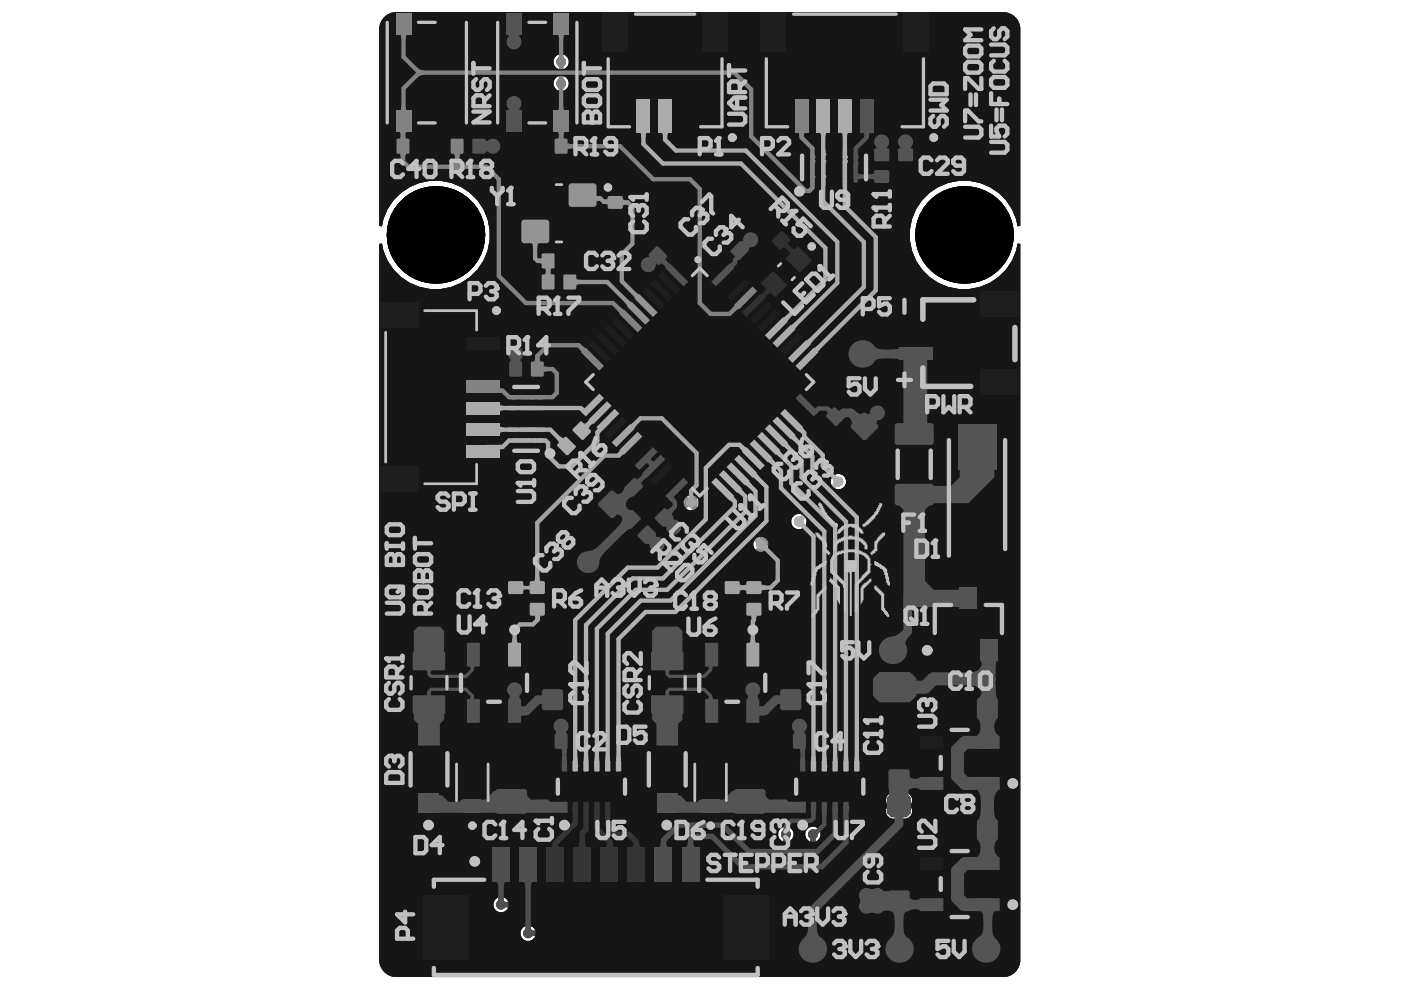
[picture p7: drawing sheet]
<svg xmlns="http://www.w3.org/2000/svg" width="297mm" height="210mm" viewBox="0 0 297 210" stroke-linecap="round" stroke-linejoin="round" font-family="sans-serif">
<g fill="none" stroke="#5a5a5a" stroke-width=".46">
<path d="M174.5 35.5h4.6M176.8 33.2v4.6M109.2 88.8h4.6M111.5 86.5v4.6M203 132.4h4.6M205.3 130.1v4.6M102.4 144.8h4.6M104.7 142.5v4.6M153 144.8h4.5M155.3 142.5v4.6M203.5 159.5v4.5M88.7 163.1h4.5"/>
<path d="M91 160.8v4.6M123.1 166.8h4.6M125.4 164.5v4.6M139.2 163.1h4.6M141.5 160.8v4.6M173.6 166.8h4.6M175.9 164.5v4.6M201.2 161.7h4.6M124 196.6h4.6M126.3 194.3v4.6M201.2 187.4h4.6M203.5 185.1v4.6"/>
</g>
<path d="M109.4 37.7h18.2v15h-18.2zM170.9 33h11.9v5h-11.9zM109 82.8h5.1v12h-5.1zM96.1 158.2h8.1v15.4h-8.1zM146.6 158.2h8.1v15.4h-8.1zM118.3 162h14.2v9.6h-14.2zM168.8 162h14.2v9.6h-14.2z" fill="none" stroke="#5a5a5a" stroke-width=".23"/>
<g fill="none" stroke="#5a5a5a" stroke-width=".21">
<path d="M82.7 5.3h15.6v20.2h-15.6zM106.1 5.3h15.6v20.2h-15.6zM129.5 3.6h23v22.7h-23zM144.2 61.8h8.3M125 81l23.4-23.3 23.3 23.3-23.3 23.3zM87.7 139.7h6.5v10.1h-6.5zM138.3 139.7h6.4v10.1h-6.4zM87.7 147.5h6.5M87.7 142h6.5M138.3 147.5h6.4M138.3 142h6.4"/>
<circle cx="147.5" cy="62.3" r=".35"/>
</g>
<path d="M110.8 39.1h15.4v12.2h-15.4zM162.5 58.9l5.5-5.5 3 2.9-5.6 5.5zM81.8 65.9h19.3v36.7h-19.3zM97.3 162h5.7v7.8h-5.7zM147.8 162h5.7v7.8h-5.7z" fill="none" stroke="#5a5a5a" stroke-width=".58"/>
<g fill="none" stroke="#5a5a5a" stroke-width=".92">
<path d="M87 156.6h7.9v13.1h-7.9zM97.7 140.8h14v8h-14zM137.6 156.6h7.8v13.1h-7.8zM148.2 140.8h14.1v8h-14.1zM199.5 154.8h8v13.9h-8zM92 186.5h68.6v20.2h-68.6zM199.5 180.4h8v14h-8z"/>
<circle cx="100.1" cy="175.1" r=".46"/>
<circle cx="150.7" cy="175.1" r=".46"/>
</g>
<path d="M195.7 63.6h19.5v18.3h-19.5z" fill="none" stroke="#5a5a5a" stroke-width="1.2"/>
<path d="M126.4 141.3v4.2h-2l-.7-.7v-.7l.7-.7h2M130.6 141.3h-2.8v.7l2.8 2.8v.7h-2.8" fill="none" stroke="#8c8c8c" stroke-width="1.2"/>
<circle cx="126.4" cy="143.4" r=".58" fill="#8c8c8c"/>
<g fill="none" stroke="#8c8c8c" stroke-width="1.2">
<path d="M118.2 87l.7-.7h1.3l.7 .7v2.7l-.7 .7h-1.3l-.7-.7zM122.3 87l.7-.7h1.4l.7 .7v.7l-.7 .6h-1.4l-.7 .7v.7l.7 .7h1.4l.7-.7M127.1 86.3h1.4M127.1 90.4h1.4M127.8 86.3v4.1M129.9 90.4v-4.1l1.4 1.4 1.3-1.4v4.1M147.2 128.3h1.6M148 123.7v4.6M151.8 126.7l-1.5 1.6M152.2 131.3l.8-.7h1.5l.8 .7v3.1l-.8 .7h-1.5l-.8-.7v-1.6h1.5M152.6 138.2l-.8-.8h-1.5l-.8 .8v.8l3.1 3h-3.1M153.3 126.7h-2.3l-.7-.7v-1.6l.7-.7h2.3v4.6"/>
<path d="M154.1 137.4v3.1l1.5 1.5 1.6-1.5v-3.1M156.8 130.6v4.5l3-4.5v4.5M161 126.7l-1.5 1.6M162.1 130.6h1.6M162.1 135.1h1.6M162.5 126.7h-2.3l-.7-.7v-1.6l.7-.7h2.3v4.6M162.9 130.6v4.5M163.3 137.4l3.1 3.1M164.1 123.7h3v4.6h-3M165.2 131.3l.8-.7h1.5l.8 .7v.8l-.8 .7h-1.5l-.8 .8v.8l.8 .7h1.5l.8-.7M165.6 139.7l-2.3 2.3M165.6 126h1.5"/>
<path d="M166.4 137.4v4.6M167.9 137.4v4.6l3-4.6v4.6M168.6 124.4l.8-.7h2.3v4.6h-2.3l-.8-.8zM169.8 130.6v3.8l.8 .7h1.5l.8-.7v-3.8M173.2 137.4h1.6M174 137.4v4.6M176.3 123.7v4.6h-3.1M177.8 124.4l.8-.7h1.5l.8 .7v3.1l-.8 .8h-1.5l-.8-.8zM179 130.6h3v4.5M179.4 137.4v4.6h-3.1M180.5 132.8h1.5M180.9 137.4h3.1"/>
<path d="M182.4 124.4l.8-.7h1.5l.8 .7v.8l-.8 .8h-1.5l-.8 .7v.8l.8 .8h1.5l.8-.8M182.4 137.4v4.6M184.3 130.6h1.6M184.3 135.1h1.6M185.1 130.6v4.5M185.5 138.2l.7-.8h1.6l.7 .8v.8l-.7 .7h-1.6l-.7 .8v.8l.7 .7h1.6l.7-.7M187 123.7h3.1v4.6h-3.1M188.5 126h1.6M191.6 124.4l.8-.7h2.3v4.6h-2.3l-.8-.8zM119.5 143.4h2.8M120.9 142v2.8M126.4 141.3h-2l-.7 .7v.7l.7 .7h2"/>
<path d="M143.8 150.4h.7v.8h-.7zM143.8 152.7h.7v.8h-.7zM146.8 158.1h3.1M149.1 148.9v4.6h-3M150.7 151.2h3M150.7 153.5v-3.1l1.5-1.5 1.5 1.5v3.1M153 158.1l.7-.8h.8v3.1M153 158.1v2.3M153 158.1l-.8-.8-.8 .8v2.3M155.3 148.9v4.6l3-4.6v4.6M156 156.6l.8-.8h1.5l.8 .8v3l-.8 .8h-1.5l-.8-.8zM160.6 156.6l.8-.8h1.5l.8 .8v3l-.8 .8h-1.5l-.8-.8z"/>
<path d="M160.6 148.9h1.5M160.6 153.5h1.5M161.4 148.9v4.6M163.7 153.5v-4.6l1.5 1.5 1.5-1.5v4.6M165.2 155.8h3.1v2.3l-1.6-.8h-.7l-.8 .8v1.5l.8 .8h1.5l.8-.8M168.3 149.7l.7-.8h1.6l.7 .8v3l-.7 .8h-1.6l-.7-.8zM172.9 148.9v4.6l3-4.6v4.6M173.2 142h1.6M175.2 158.8l-.8-.7v-1.5l.8-.8h1.5l.7 .8v3l-.7 .8h-2.3M175.2 158.1h.7v.7h-.7zM182 148.9l3.1 4.6M183.6 155.8v3l1.5 1.6 1.5-1.6v-3"/>
<path d="M185.1 148.9l-3.1 4.6M186.6 153.5v-3.1l1.6-1.5 1.5 1.5v3.1M186.6 151.2h3.1M188.2 155.8h3v2.3l-1.5-.8h-.8l-.7 .8v1.5l.7 .8h1.6l.7-.8M191.2 153.5v-4.6l1.6 1.5 1.5-1.5v4.6M146.8 160.4v-3.1l1.6-1.5 1.5 1.5v3.1"/>
</g>
<circle cx="148" cy="123.7" r=".58" fill="#8c8c8c"/>
<path d="M143.4 128.3h1.5M144.2 123.7v4.6M148 123.7l.8 .7" fill="none" stroke="#8c8c8c" stroke-width="1.2"/>
<circle cx="144.2" cy="123.7" r=".58" fill="#8c8c8c"/>
<g fill="none" stroke="#8c8c8c" stroke-width="1.2">
<path d="M146.8 116.8v-4.6l1.6 1.5 1.5-1.5v4.6M151.4 113l.8-.8h1.5l.8 .8v3l-.8 .8h-1.5l-.8-.8zM156 113l.8-.8h1.5l.8 .8v3l-.8 .8h-1.5l-.8-.8zM163.7 112.2h-3.1v.8l3.1 3v.8h-3.1M169.8 115.3h3.1M169.8 113.7h3.1M180.1 109.9h1.6M180.9 105.3v4.6M182 113l-.7-.8h-1.6l-.7 .8v.7l3 3.1h-3M183.2 105.3h3M183.6 112.2h3M184.7 105.3v4.6"/>
<path d="M185.1 112.2v4.6M187.8 106.1l.7-.8h1.6l.7 .8v3l-.7 .8h-1.6l-.7-.8zM188.2 113l.7-.8h1.6l.7 .8v3l-.7 .8h-1.6l-.7-.8zM192.4 109.9v-4.6l1.5 1.6 1.5-1.6v4.6M192.8 116.8v-4.6l1.5 1.5 1.5-1.5v4.6M144.2 123.7l.7 .7"/>
</g>
<circle cx="180.9" cy="105.3" r=".58" fill="#8c8c8c"/>
<path d="M142.6 106.1l.8-.8h1.5l.8 .8v.8l-.8 .7h-1.5l-.8 .8v.7l.8 .8h1.5l.8-.8M147.2 105.3v3.8l.8 .8h1.5l.8-.8v-3.8M151.8 106.1l.8-.8h1.5l.8 .8v3l-.8 .8h-1.5l-.8-.8M156.4 106.1l.8-.8h1.5l.8 .8v3l-.8 .8h-1.5l-.8-.8zM161 105.3h3.1v4.6M162.5 107.6h1.6M170.2 108.4h3M170.2 106.9h3M180.9 105.3l.8 .8M126.5 162v4.1h-2l-.7-.7v-.7l.7-.7h2M127.9 162h2.8v4.1M129.3 164h1.4" fill="none" stroke="#8c8c8c" stroke-width="1.2"/>
<circle cx="126.5" cy="164" r=".58" fill="#8c8c8c"/>
<path d="M126.5 155.1v4.1h-2l-.7-.7v-.7l.7-.6h2M127.9 155.1h2.8v4.1M129.3 157.2h1.4M119.7 164h2.7M121 162.7v2.7M126.5 162h-2l-.7 .7v.7l.7 .6h2" fill="none" stroke="#8c8c8c" stroke-width="1.2"/>
<circle cx="126.5" cy="157.2" r=".58" fill="#8c8c8c"/>
<path d="M119.7 157.2h2.7M126.5 155.1h-2l-.7 .7v.7l.7 .7h2M126.5 148.2v4.1h-2l-.7-.6v-.7l.7-.7h2M130.7 148.2h-2.8v.7l2.8 2.8v.6h-2.8" fill="none" stroke="#8c8c8c" stroke-width="1.2"/>
<circle cx="126.5" cy="150.3" r=".58" fill="#8c8c8c"/>
<g fill="none" stroke="#8c8c8c" stroke-width="1.2">
<path d="M110.7 117.9h1.4M111.4 113.8v4.1M119.7 115.9h2.7M121 114.5v2.7M123.8 117.9v-2.7l1.4-1.4 1.3 1.4v2.7M123.8 115.9h2.7M127.9 113.8h2.8v4.1M129.3 115.9h1.4M119.7 136.5h2.7M119.7 129.6h2.7M119.7 122.8h2.7M121 128.3v2.7"/>
<path d="M123.8 124.8v-2.7l1.4-1.4 1.3 1.4v2.7M123.8 131.7v-2.8l1.4-1.3 1.3 1.3v2.8M123.8 138.6v-2.8l1.4-1.3 1.3 1.3v2.8M123.8 136.5h2.7M123.8 129.6h2.7M123.8 122.8h2.7M127.9 120.7h2.8v4.1M129.3 122.8h1.4M130.7 134.5h-2.8v.6l2.8 2.8v.7h-2.8M130.7 127.6h-2.8v.7l2.8 2.7v.7h-2.8M119.7 150.3h2.7M126.5 148.2h-2l-.7 .7v.7l.7 .7h2"/>
</g>
<circle cx="111.4" cy="113.8" r=".58" fill="#8c8c8c"/>
<g fill="none" stroke="#8c8c8c" stroke-width="1.2">
<path d="M111.4 58.8v4.1M110.7 62.9h1.4M165.8 66.3l.7-.7h1.4l.7 .7v2.8l-.7 .7h-1.4l-.7-.7M169.9 66.3l.7-.7h1.4l.7 .7v2.8l-.7 .7h-1.4l-.7-.7M174.1 65.6v2.8l1.4 1.4 1.3-1.4v-2.8M110 93.2l1.4 .7 1.4 1.3M110.7 95.2h2.1v1.4l-.7 .7h-1.4l-.7-.7v-.7zM111.4 113.8l.7 .7M121.3 107.6h3.1l-2.3-2.3v4.6M129 108.4h-2.3l-.8-.8v-1.5l.8-.8h2.3v4.6M110.7 164l-.7-.6v-.7l.7-.7h1.4l.7 .7v.7l-.7 .6M110.7 164l-.7 .7v.7l.7 .7h1.4l.7-.7v-.7l-.7-.7"/>
<path d="M110.7 164h1.4"/>
</g>
<circle cx="111.4" cy="58.8" r=".58" fill="#8c8c8c"/>
<g fill="none" stroke="#8c8c8c" stroke-width="1.2">
<path d="M111.4 58.8l.7 .6M142.9 59.4l.6-.6h2.1v4.1h-2.1l-.6-.7zM145.3 53.9h1.5M146.1 49.4v4.5M147 58.8v4.1l2.7-4.1v4.1M151.1 59.4l.7-.6h1.4l.7 .6v2.8l-.7 .7h-1.4l-.7-.7v-1.4h1.4M151.4 52.4h-2.3l-.7-.8v-1.5l.7-.7h2.3v4.5M165.8 59.4l.7-.6h2.1v4.1h-2.1l-.7-.7zM169.9 58.8v4.1l2.8-4.1v4.1M170.6 50.1l-.8-.7h-1.5l-.8 .7v.8l3.1 3h-3.1M174.1 59.4l.7-.6h1.3l.7 .6v2.8l-.7 .7h-1.3l-.7-.7v-1.4h1.4M175.2 52.4h-2.3l-.8-.8v-1.5l.8-.7h2.3v4.5"/>
<path d="M144.9 72.5l2.8 4.1M144.9 65.6l2.8 4.2M147.7 72.5l-2.8 4.1M147.7 65.6l-2.8 4.2M149.1 65.6h2.7M150.4 75.3l-1.3 1.3M150.4 65.6v4.2M151.8 75.3h-2.1l-.6-.7v-1.4l.6-.7h2.1v4.1M161.7 79.4l2.7 2.8M162 73.2l.7-.7h1.4l.7 .7v2.8l-.7 .6h-1.4l-.7-.6zM164.4 79.4v4.1M166.8 72.5h1.4"/>
<path d="M166.8 76.6h1.4M167.5 72.5v4.1M168.6 79.4v4.1h-2.8M169.6 73.2l.7-.7h2.1v4.1h-2.1l-.7-.6zM173.7 72.5v4.1l1.4-1.3 1.4 1.3v-4.1M174.1 79.4v4.1l1.4-1.3 1.3 1.3v-4.1M177.9 73.2l.7-.7h1.3l.7 .7v.7l-.7 .7h-1.3l-.7 .7v.7l.7 .6h1.3l.7-.6M163.7 81.5l-2 2M165.8 86.3h2.8M167.2 86.3v4.1M169.9 80.1l.7-.7h1.4l.7 .7v2.7l-.7 .7h-1.4l-.7-.7M169.9 87l.7-.7h1.4l.7 .7v.7l-.7 .6h-1.4l-.7 .7v.7l.7 .7h1.4l.7-.7"/>
<path d="M175.5 89l-1.4 1.4M176.8 89h-2l-.7-.7v-1.3l.7-.7h2v4.1M178.2 80.1l.7-.7h1.4l.7 .7v.7l-.7 .7h-1.4l-.7 .7v.6l.7 .7h1.4l.7-.7"/>
</g>
<circle cx="146.1" cy="49.4" r=".58" fill="#8c8c8c"/>
<path d="M124.6 50.1l-.7-.7h-1.6l-.7 .7v.8M129.2 52.4h-2.3l-.7-.8v-1.5l.7-.7h2.3v4.5M146.1 49.4l.7 .7" fill="none" stroke="#8c8c8c" stroke-width="1.2"/>
<circle cx="121.6" cy="50.9" r=".58" fill="#8c8c8c"/>
<g fill="none" stroke="#8c8c8c" stroke-width="1.2">
<path d="M143 36h1.5M143.8 31.5v4.5M150.7 33l1.5 3 1.5-3M158.3 34.5h-3.1v-.7l.8-.8h1.5l.8 .8v1.5l-.8 .7h-1.5M161.4 34.5l-1.6 1.5M162.9 34.5h-2.3l-.8-.7v-1.6l.8-.7h2.3v4.5M121.6 50.9l.7 .7M122 59.4l.6-.6h1.4l.7 .6v2.8l-.7 .7h-1.4l-.6-.7M122.3 51.6h.8M122.3 51.6l-.7 .8v.8l.7 .7h1.6l.7-.7M126.1 58.8v4.1l2.7-4.1v4.1M119.9 66.3l.7-.7h2v4.2h-2l-.7-.7z"/>
<path d="M119.9 72.5v4.1l2.7-4.1v4.1M119.9 79.4l2.7 2.8M122.6 79.4v4.1M124 65.6v4.2l2.8-4.2v4.2M124 73.2l.7-.7h1.4l.7 .7v.7l-.7 .7h-1.4l-.7 .7v.7l.7 .6h1.4l.7-.6M128.2 66.3l.6-.7h1.4l.7 .7v2.8l-.7 .7h-1.4l-.6-.7v-1.4h1.3M128.2 73.2l.6-.7h1.4l.7 .7v2.8l-.7 .6h-1.4l-.6-.6M118.5 93.2h1.4M118.5 97.3h1.4M119.2 93.2v4.1M121.3 93.9l.7-.7h1.3l.7 .7v.6l-.7 .7h-1.3l-.7 .7v.7l.7 .7h1.3l.7-.7M122 81.5l-2.1 2"/>
<path d="M124 80.1l.7-.7h1.4l.7 .7v2.7l-.7 .7h-1.4l-.7-.7M125.4 93.9l.7-.7h1.4l.7 .7v2.7l-.7 .7h-1.4l-.7-.7zM128.2 80.1l.6-.7h1.4l.7 .7v.7l-.7 .7h-1.4l-.6 .7v.6l.6 .7h1.4l.7-.7M129.5 97.3v-4.1l1.4 1.3 1.4-1.3v4.1"/>
</g>
<circle cx="143.8" cy="31.5" r=".58" fill="#8c8c8c"/>
<path d="M133.8 32.2l.8-.7h1.5l.8 .7v3.1l-.8 .7h-1.5l-.8-.7zM139.9 35.3h.8v.7h-.8zM143.8 31.5l.7 .7M170.6 29.2h1.5M172.1 26.1h-.8v3.1M174.4 26.1h.7l1.6 1.5M176.7 26.1v3.1M178.2 26.9l.8-.8h1.5l.8 .8v1.5l-.8 .8h-1.5l-.8-.8zM183.6 26.1h1.5M184.3 25.3v3.1l-.7 .8M186.6 26.9l.8-.8h1.5l.8 .8v1.5l-.8 .8h-1.5l-.8-.8zM191.2 29.2v-4.6l1.5 1.5 1.6-1.5v4.6" fill="none" stroke="#8c8c8c" stroke-width="1.2"/>
<circle cx="171.3" cy="24.6" r=".58" fill="#8c8c8c"/>
<path d="M116.2 29.2h1.6M117.8 26.1h-.8v3.1M120 26.1h.8l1.5 1.5M122.3 26.1v3.1M123.9 25.3l.7-.7h2.3v4.6h-2.3l-.7-.8zM133.1 26.1h2.3l.7 .8-.7 .7h-1.6l-.7 .8 .7 .8h2.3M137.6 29.2v-2.3l.8-.8h2.3v3.1M145.3 27.6h-3.1v-.7l.8-.8h1.5l.8 .8v1.5l-.8 .8h-1.5M149.9 24.6v4.6h-3.1M156 24.6v4.6h2.3l.8-.8v-1.5l-.8-.8h-2.3M163.7 27.6h-3.1v-.7l.8-.8h1.5l.8 .8v1.5l-.8 .8h-1.5M168.3 26.1h-3.1l3.1 3.1h-3.1" fill="none" stroke="#8c8c8c" stroke-width="1.2"/>
<circle cx="117" cy="24.6" r=".58" fill="#8c8c8c"/>
<path d="M157.9 17.7v4.6h-2.3l-.7-.8v-.7l.7-.8h2.3M164 18.5l.8-.8h1.5l.8 .8v3l-.8 .8h-1.5l-.8-.8zM168.6 17.7v3.8l.8 .8h1.5l.8-.8v-3.8M102.4 26.1h.8l1.5 1.5M104.7 26.1v3.1M109.3 27.6h-3v-.7l.7-.8h1.6l.7 .8v1.5l-.7 .8h-1.6M110.9 26.1l1.5 3.1 1.5-3.1M165.6 20.8l-1.6 1.5" fill="none" stroke="#8c8c8c" stroke-width="1.2"/>
<circle cx="157.9" cy="20" r=".58" fill="#8c8c8c"/>
<path d="M153.3 19.2h-.7v3.1M157.9 17.7h-2.3l-.7 .8v.7l.7 .8h2.3M151.8 22.3h1.5" fill="none" stroke="#8c8c8c" stroke-width="1.2"/>
<circle cx="152.6" cy="17.7" r=".58" fill="#8c8c8c"/>
<path d="M125 19.2h1.6M125.8 18.5v3l-.8 .8M128.1 20l.7-.8h1.6l.7 .8v1.5l-.7 .8h-1.6l-.7-.8zM135.7 17.7v4.6h-2.3l-.7-.8v-1.5l.7-.8h2.3M137.3 20l.7-.8h1.6l.7 .8v1.5l-.7 .8h-1.6l-.7-.8zM142.6 19.2h.8l1.5 1.6M144.9 19.2v3.1M146.4 20l.8-.8h1.5l.8 .8v1.5l-.8 .8h-1.5l-.8-.8z" fill="none" stroke="#8c8c8c" stroke-width="1.2"/>
<g fill="#545454">
<path d="M138.3 133.8l.9-1h4.6l.9 1v4.1l-.9 .9h-4.6l-.9-.9z"/>
<path d="M87.7 133.8l1-1h4.5l1 1v4.1l-1 .9h-4.5l-1-.9z"/>
<path d="M188.9 165.5h3.4v2.8l.8 .8v3.3l-.8 .9h-3.4l-.9-.9v-3.3l.9-.9z"/>
<path d="M185.1 143.9l1.4-1.4h6.4l1.4 1.4v3.6l-1.4 1.4h-6.4l-1.4-1.4z"/>
<path d="M182.3 189.4l1-.9h3.2l.4 .4h3.3v4.2h-3.3l-.4 .4h-3.2l-1-.9z"/>
<path d="M136 128.3l5.5-3.7 5.5 3.7a3.2 3.2 0 0 0-3.7 3.6h-3.7a3.2 3.2 0 0 0-3.6-3.6z"/>
<path d="M81.2 3.9a3.7 3.7 0 0 1 2.5-1.3h129.3a3.6 3.6 0 0 1 3.3 3.6v41.7l-.6 .1a11.5 11.5 0 0 0-16.6-8.4 11.5 11.5 0 0 0-2.9 18.4 11.5 11.5 0 0 0 18.4-2.8l.8-2 .3-1.5h.6v151.8a3.6 3.6 0 0 1-3.3 3.7h-129.3a3.6 3.6 0 0 1-3.3-3.7v-57l.6-.2 1.7 1.7 .8 .5 1 .2h88.3l15.3 15.3v4l-.6 .6-.2 .5v3.3l.2 .5 .9 .9 .5 .2h3.4a2.29 2.29 0 0 0 1.6-1.6v-3.3l-.2-.5-.6-.6v-5l-.2-.9-.5-.8-16.8-16.8-.8-.5-.9-.2h-88.4l-.7-.7v-17.6l7.6-7.6h46.9a2.47 2.47 0 0 0 2.5-2.5 2.47 2.47 0 0 0-2.5-2.5h-47.9a3.5 3.5 0 0 0-2.3 1.3l-8.1 8.1-.6-.2v-70.4h.6a11.5 11.5 0 0 0 17.6 7.8 11.5 11.5 0 0 0 0-19.3 11.5 11.5 0 0 0-17.6 7.8l-.6-.1v-41.7a3.5 3.5 0 0 1 .8-2.3zM93.8 8.9a1.65 1.65 0 0 0 3.3 0 1.65 1.65 0 0 0-3.3 0zM118.1 11.7a1.63 1.63 0 0 0-.6 2.1l.4 1.2v.8l-.2 .7a2.71 2.71 0 0 0-.1 2.1 1.67 1.67 0 0 0 2.3 .4 1.67 1.67 0 0 0 .4-2.3l-.3-.9v-.8l.2-.7a2.7 2.7 0 0 0 .1-2.1 1.65 1.65 0 0 0-2.2-.5zM186.7 19.5a1.65 1.65 0 0 0 3.3 0 1.65 1.65 0 0 0-3.3 0zM144 19.5a1.65 1.65 0 0 0 3.3 0 1.65 1.65 0 0 0-3.3 0zM93.8 21.9a1.65 1.65 0 0 0 3.3 0 1.65 1.65 0 0 0-3.3 0zM88.4 27.8a1.65 1.65 0 0 0 3.3 0 1.65 1.65 0 0 0-3.3 0zM175.2 30.5a1.65 1.65 0 0 0 3.3 0 1.65 1.65 0 0 0-3.3 0zM109.9 30.9a1.65 1.65 0 0 0 3.3 0 1.65 1.65 0 0 0-3.3 0zM111.8 37.1a1.65 1.65 0 0 0 3.3 0 1.65 1.65 0 0 0-3.3 0zM190.3 40.2a1.65 1.65 0 0 0 3.3 0 1.65 1.65 0 0 0-3.3 0zM175.2 40.2a1.65 1.65 0 0 0 3.3 0 1.65 1.65 0 0 0-3.3 0zM158.7 45.7a1.65 1.65 0 0 0 3.2 0 1.65 1.65 0 0 0-3.2 0zM117 48.9a1.65 1.65 0 0 0 3.3 0 1.65 1.65 0 0 0-3.3 0zM128.8 50.7a1.65 1.65 0 0 0 3.3 0 1.65 1.65 0 0 0-3.3 0zM143.3 53.1a1.65 1.65 0 0 0 3.3 0 1.65 1.65 0 0 0-3.3 0zM160.7 54.2a1.65 1.65 0 0 0 3.3 0 1.65 1.65 0 0 0-3.3 0zM122.4 55.3a1.65 1.65 0 0 0 3.3 0 1.65 1.65 0 0 0-3.3 0zM149.9 63a1.65 1.65 0 0 0 3.3 0 1.65 1.65 0 0 0-3.3 0zM186.8 70.5a1.65 1.65 0 0 0 3.3 0 1.65 1.65 0 0 0-3.3 0zM198.2 70.5a1.65 1.65 0 0 0 3.2 0 1.65 1.65 0 0 0-3.2 0zM95.6 77.3a1.65 1.65 0 0 0 3.3 0 1.65 1.65 0 0 0-3.3 0zM164.6 84.3a1.65 1.65 0 0 0 3.3 0 1.65 1.65 0 0 0-3.3 0zM114.6 88.8a1.65 1.65 0 0 0 3.3 0 1.65 1.65 0 0 0-3.3 0zM143 97.5a1.65 1.65 0 0 0 3.3 0 1.65 1.65 0 0 0-3.3 0zM179.6 98.1a1.65 1.65 0 0 0 3.2 0 1.65 1.65 0 0 0-3.2 0zM127.3 102.1a1.65 1.65 0 0 0 3.3 0 1.65 1.65 0 0 0-3.3 0zM165.6 107.4a1.65 1.65 0 0 0 0 1.8 1.65 1.65 0 0 0 1.7 .7l.5 .5a1.66 1.66 0 0 0 1.4 1.8 1.66 1.66 0 0 0 1.8-1.4l.4-.8 5.8-5.8 .8-.4 .4 .4a1.64 1.64 0 0 0 1.5 2 1.64 1.64 0 0 0 1.8-1.7 1.64 1.64 0 0 0-1.9-1.6l-.4-.5a1.67 1.67 0 0 0-1.4-1.9 1.67 1.67 0 0 0-1.9 1.4l-.4 .8-5.8 5.8-.8 .4-.5-.4a1.64 1.64 0 0 0-1.1-1.7 1.64 1.64 0 0 0-1.9 .6zM120.5 109a1.65 1.65 0 0 0 3.3 0 1.65 1.65 0 0 0-3.3 0zM145.6 105.2a1.61 1.61 0 0 0-.2 2.5l.1 .4a2.17 2.17 0 0 0-.3 2.4 1.63 1.63 0 0 0 2.3 .4 1.63 1.63 0 0 0 .2-2.4l.2-.7 .5-.2h3.7l7.1 7.2 .4 .6a2.7 2.7 0 0 0 1.4 1.6 1.65 1.65 0 0 0 2-1.9l.4-.5a1.65 1.65 0 0 0 1.9-1.6 1.65 1.65 0 0 0-1.8-1.6 1.65 1.65 0 0 0-1.5 1.9l-.4 .4-.8-.4-7.9-7.7-4.5-.1-.6-.2a2.71 2.71 0 0 0-2.2-.1zM203 120.5a1.65 1.65 0 0 0 .5 2.2 1.65 1.65 0 0 0 2.3-.4 1.67 1.67 0 0 0 2.7 0 1.65 1.65 0 0 0 2.5 .3 1.65 1.65 0 0 0 0-2.5 1.65 1.65 0 0 0-2.5 .4 1.67 1.67 0 0 0-2.7 0 1.66 1.66 0 0 0-2.8 0zM104 129.2a1.65 1.65 0 0 0 3.3 0 1.65 1.65 0 0 0-3.3 0zM153.9 131a1.66 1.66 0 0 0 .4 2.3 1.65 1.65 0 0 0-.3 2.5 1.65 1.65 0 0 0 2.5 0 1.65 1.65 0 0 0-.3-2.5 1.65 1.65 0 0 0 .2-2.5 1.65 1.65 0 0 0-2.5 .2zM103.1 134.7a1.65 1.65 0 0 0 3.3 0 1.65 1.65 0 0 0-3.3 0zM166 137.4a1.65 1.65 0 0 0 3.3 0 1.65 1.65 0 0 0-3.3 0zM115.5 137.4a1.65 1.65 0 0 0 3.3 0 1.65 1.65 0 0 0-3.3 0zM203.7 137.9a1.65 1.65 0 0 0 3.3 0 1.65 1.65 0 0 0-3.3 0zM89.2 127.4l-.5 .8-.2 1v3l-.4 .1-.9 .9-.2 .6v4.1l.2 .5 .9 .9 .6 .3h4.5l.6-.3 .9-.9 .2-.5v-4.1l-.2-.6-.9-.9-.4-.1v-2l4.4-4.4h20.3l2.3 2.4 .8 .5 1 .2 13.6 .1a2.56 2.56 0 0 1 3 3.3l-1.1 .9-.2 .6v4.1l.2 .5 .9 .9 .6 .3h4.6l.5-.3 .9-.9 .2-.5v-4.1l-.2-.6-1-.9a2.54 2.54 0 0 1 2.9-3.3l20.9-.1 16.4 16.3v2.3l.2 .6 1.4 1.3 .5 .2h6.4l.5-.2 1.4-1.3 .2-.6v-3.6l-.2-.6-1.4-1.3-.5-.3h-5.1l-17-17-.8-.6-1-.1h-45.8l-2.4-2.4-.8-.5-.9-.2h-22.3l-.9 .2-.8 .5zM196.5 150.3a1.65 1.65 0 0 0 3.3 0 1.65 1.65 0 0 0-3.3 0zM189 154a1.65 1.65 0 0 0 3.3 0 1.65 1.65 0 0 0-3.3 0zM163.2 154a1.65 1.65 0 0 0 3.3 0 1.65 1.65 0 0 0-3.3 0zM112.7 154a1.65 1.65 0 0 0 3.3 0 1.65 1.65 0 0 0-3.3 0zM105.7 156.7a1.65 1.65 0 0 0 .4 2.3 1.65 1.65 0 0 0 2.3-.5 1.65 1.65 0 0 0 2.5 .4 1.65 1.65 0 0 0 0-2.5 1.65 1.65 0 0 0-2.5 .3 1.66 1.66 0 0 0-2.7 0zM156.6 156.4a1.65 1.65 0 0 0-.2 2.5 1.65 1.65 0 0 0 2.5-.2 1.65 1.65 0 0 0 2.5 .3 1.65 1.65 0 0 0 0-2.5 1.65 1.65 0 0 0-2.5 .3 1.68 1.68 0 0 0-2.3-.4zM98.5 157.6a1.65 1.65 0 0 0 3.3 0 1.65 1.65 0 0 0-3.3 0zM149 157.7a1.65 1.65 0 0 0 3.3 0 1.65 1.65 0 0 0-3.3 0zM211.9 161.8a1.65 1.65 0 0 0 3.3 0 1.65 1.65 0 0 0-3.3 0zM163.7 163.5a1.65 1.65 0 0 0 3.3 0 1.65 1.65 0 0 0-3.3 0zM113.2 163.5a1.65 1.65 0 0 0 3.3 0 1.65 1.65 0 0 0-3.3 0zM171 165.8a1.75 1.75 0 0 0 .4 2.4 1.75 1.75 0 0 0 2.5-.3h.6a1.72 1.72 0 0 0 2.8 0h.7a1.75 1.75 0 0 0 2.6 .2 1.75 1.75 0 0 0 0-2.6 1.75 1.75 0 0 0-2.6 .2h-.7a1.72 1.72 0 0 0-2.8 0h-.6a1.74 1.74 0 0 0-2.9 .1zM120.5 165.8a1.75 1.75 0 0 0 .4 2.4 1.75 1.75 0 0 0 2.4-.3h.7a1.72 1.72 0 0 0 2.8 0h.7a1.75 1.75 0 0 0 2.5 .2 1.75 1.75 0 0 0 0-2.6 1.75 1.75 0 0 0-2.5 .2h-.7a1.72 1.72 0 0 0-2.8 0h-.7a1.74 1.74 0 0 0-2.8 .1zM104.9 190.9a1.57 1.57 0 0 0 .1 2l.2 .4a2.16 2.16 0 0 0-.3 2.4 1.63 1.63 0 0 0 2.3 .4 1.63 1.63 0 0 0 .2-2.4l.2-.5 .4-.2 56.4-.1 3.3-3.3 .1-10.9 .1-.3 .6-.2a1.59 1.59 0 0 0 1.9 0l.7 .2 .1 .3v12.2l-5.9 5.8h-51.5l-.7-.2a2.85 2.85 0 0 0-2.1 0 1.61 1.61 0 0 0-.2 2.5l.2 .4a2.17 2.17 0 0 0-.4 2.4 1.63 1.63 0 0 0 2.4 .4 1.63 1.63 0 0 0 .2-2.4l.1-.5 .5-.2 52.5-.1 7.1-7.2 .1-13.1 .2-.7a2.83 2.83 0 0 0 0-2 1.76 1.76 0 0 0-2.8-.1 1.85 1.85 0 0 0-2.8 0 1.73 1.73 0 0 0-2.6-.2l-.4 .2a2.17 2.17 0 0 0-2.4-.4 1.63 1.63 0 0 0-.4 2.4 1.63 1.63 0 0 0 2.4 .2l.5 .2 .2 .4v10l-1.9 1.9h-55.5l-.7-.2a2.81 2.81 0 0 0-2 0zM196.3 176a1.65 1.65 0 0 0 3.3 0 1.65 1.65 0 0 0-3.3 0zM189 179.6a1.65 1.65 0 0 0 3.3 0 1.65 1.65 0 0 0-3.3 0zM211.9 187.4a1.65 1.65 0 0 0 3.3 0 1.65 1.65 0 0 0-3.3 0z"/>
</g>
<g fill="#b0b0b0">
<path d="M176.7 102.2l1.1 .9-.8 .4-.6-.6z"/>
<path d="M169.3 109.6l.8-.4 .7 .6-.4 .7z"/>
</g>
<path d="M159.9 114.6l.7-.6 .7 .4-1 1z" fill="#a3a3a3"/>
<g fill="#4f4f4f">
<path d="M107 191.1l.7 .1v1.2l-.7 .1z"/>
<path d="M112.7 197.2l.7 .1v1.2l-.7 .1z"/>
</g>
<path d="M147.3 105.9l.8 .2v.9l-.8 .3z" fill="#a3a3a3"/>
<g fill="#828282">
<path d="M118.2 13.8h1.5l-.3 .9h-.9z"/>
<path d="M118.5 16.2h.9l.3 .8h-1.5z"/>
</g>
<g fill="#4f4f4f">
<path d="M171.6 177.6h1.5l-.2 .8h-1.1z"/>
<path d="M165.9 177.6h1.4l-.1 .8h-1.2z"/>
</g>
<path d="M90.8 116l-8.5 8.5v19.6l2.2 2.2h89.4l16.7 16.7v7.8M91.4 115.4h47.9M91 135.6v-6.4l5.8-5.9h22.3l3.1 3.1h46.8l17.9 17.9M141.5 126.4v9.7" fill="none" stroke="#545454" stroke-width="3.7"/>
<path d="M166.6 176.9v12.3l-2.6 2.6h-57.8M172.4 176.9v14.4l-6.6 6.6h-53.8" fill="none" stroke="#4f4f4f" stroke-width="1.1"/>
<path d="M119 13.1v4.6" fill="none" stroke="#828282" stroke-width=".92"/>
<path d="M91.4 115.4l-.6 .6" fill="none" stroke="#545454" stroke-width="1.8"/>
<path d="M146.5 106.6h6" fill="none" stroke="#a3a3a3" stroke-width=".92"/>
<circle cx="186.9" cy="144.3" r="1.84" fill="#545454"/>
<path d="M152.5 106.6l8.8 8.8" fill="none" stroke="#a3a3a3" stroke-width=".92"/>
<path d="M177.8 102.1l-8.4 8.5" fill="none" stroke="#b0b0b0" stroke-width=".92"/>
<circle cx="164.9" cy="154" r="1.03" fill="#161616"/>
<circle cx="169.5" cy="154" r="1.03" fill="#545454"/>
<circle cx="114.4" cy="154" r="1.03" fill="#161616"/>
<circle cx="119" cy="154" r="1.03" fill="#545454"/>
<g fill="#161616">
<circle cx="188.4" cy="70.5" r="1.03"/>
<circle cx="165.4" cy="163.5" r="1.03"/>
<circle cx="114.8" cy="163.5" r="1.03"/>
</g>
<g fill="#545454">
<circle cx="191.8" cy="172" r="1.03"/>
<circle cx="189.5" cy="172" r="1.03"/>
<circle cx="189.5" cy="169.7" r="1.03"/>
</g>
<g fill="#161616">
<circle cx="167" cy="108.3" r="1.03"/>
<circle cx="163.6" cy="113" r="1.03"/>
<circle cx="122" cy="166.8" r="1.15"/>
<circle cx="128.8" cy="166.8" r="1.15"/>
<circle cx="125.4" cy="166.8" r="1.15"/>
<circle cx="175.9" cy="166.8" r="1.15"/>
<circle cx="179.4" cy="166.8" r="1.15"/>
<circle cx="172.5" cy="166.8" r="1.15"/>
<circle cx="169.5" cy="176.9" r="1.03"/>
</g>
<circle cx="166.6" cy="176.9" r="1.03" fill="#4f4f4f"/>
<circle cx="163.6" cy="176.9" r="1.03" fill="#161616"/>
<circle cx="172.4" cy="176.9" r="1.03" fill="#4f4f4f"/>
<g fill="#545454">
<circle cx="137.5" cy="56.1" r="1.03"/>
<circle cx="191.8" cy="169.7" r="1.03"/>
</g>
<circle cx="205.3" cy="137.9" r="1.03" fill="#161616"/>
<g fill="#828282">
<circle cx="119" cy="17.7" r="1.03"/>
<circle cx="119" cy="13.1" r="1.03"/>
</g>
<g fill="#545454">
<circle cx="139.3" cy="115.4" r="1.03"/>
<circle cx="142.9" cy="111.7" r="1.03"/>
</g>
<g fill="#161616">
<circle cx="146.5" cy="109.6" r="1.03"/>
<circle cx="117.1" cy="137.4" r="1.03"/>
</g>
<circle cx="146.5" cy="106.6" r="1.03" fill="#a3a3a3"/>
<g fill="#161616">
<circle cx="118.6" cy="48.9" r="1.03"/>
<circle cx="113.5" cy="37.1" r="1.03"/>
<circle cx="151.6" cy="63" r="1.03"/>
<circle cx="166.3" cy="84.3" r="1.03"/>
<circle cx="180.1" cy="104.5" r="1.03"/>
<circle cx="112" cy="200.9" r="1.03"/>
<circle cx="106.2" cy="194.8" r="1.03"/>
<circle cx="122.2" cy="109" r="1.03"/>
<circle cx="105.6" cy="129.2" r="1.03"/>
</g>
<g fill="#545454">
<circle cx="89.6" cy="134.7" r="1.03"/>
<circle cx="92.3" cy="134.7" r="1.03"/>
</g>
<g fill="#161616">
<circle cx="109.8" cy="157.6" r="1.03"/>
<circle cx="160.3" cy="157.7" r="1.03"/>
<circle cx="157.5" cy="157.7" r="1.03"/>
<circle cx="150.7" cy="157.7" r="1.03"/>
</g>
<g fill="#545454">
<circle cx="186.9" cy="147.1" r="1.03"/>
<circle cx="183.7" cy="192.1" r="1.03"/>
<circle cx="186" cy="189.9" r="1.03"/>
<circle cx="109.3" cy="75" r="1.03"/>
</g>
<g fill="#161616">
<circle cx="97.3" cy="77.3" r="1.03"/>
<circle cx="116.2" cy="88.8" r="1.03"/>
<circle cx="199.8" cy="70.5" r="1.03"/>
</g>
<g fill="#545454">
<circle cx="192.5" cy="147.1" r="1.03"/>
<circle cx="189.7" cy="147.1" r="1.03"/>
<circle cx="189.7" cy="144.3" r="1.03"/>
<circle cx="192.5" cy="144.3" r="1.03"/>
<circle cx="186.9" cy="144.3" r="1.03"/>
</g>
<g fill="#161616">
<circle cx="204.4" cy="121.4" r="1.03"/>
<circle cx="209.9" cy="121.4" r="1.03"/>
<circle cx="207.1" cy="121.4" r="1.03"/>
</g>
<g fill="#545454">
<circle cx="183.7" cy="189.8" r="1.03"/>
<circle cx="186" cy="192.1" r="1.03"/>
</g>
<g fill="#161616">
<circle cx="190.6" cy="154" r="1.03"/>
<circle cx="190.6" cy="179.6" r="1.03"/>
<circle cx="198" cy="176" r="1.03"/>
<circle cx="213.6" cy="187.4" r="1.03"/>
<circle cx="213.6" cy="161.8" r="1.03"/>
<circle cx="198.2" cy="150.3" r="1.03"/>
</g>
<g fill="#4f4f4f">
<circle cx="112" cy="197.9" r="1.03"/>
<circle cx="106.2" cy="191.8" r="1.03"/>
</g>
<circle cx="161.3" cy="115.4" r="1.03" fill="#a3a3a3"/>
<g fill="#545454">
<circle cx="109.1" cy="146.3" r="1.03"/>
<circle cx="159.6" cy="146.3" r="1.03"/>
</g>
<g fill="#b0b0b0">
<circle cx="169.4" cy="110.6" r="1.03"/>
<circle cx="177.8" cy="102.1" r="1.03"/>
</g>
<g fill="#161616">
<circle cx="128.9" cy="102.1" r="1.03"/>
<circle cx="167.7" cy="137.4" r="1.03"/>
</g>
<g fill="#545454">
<circle cx="140.1" cy="137" r="1.03"/>
<circle cx="142.9" cy="137" r="1.03"/>
<circle cx="142.9" cy="134.7" r="1.03"/>
<circle cx="140.1" cy="134.7" r="1.03"/>
<circle cx="92.3" cy="137" r="1.03"/>
<circle cx="89.6" cy="137" r="1.03"/>
</g>
<g fill="#161616">
<circle cx="155.3" cy="131.9" r="1.03"/>
<circle cx="155.3" cy="134.7" r="1.03"/>
<circle cx="104.7" cy="134.7" r="1.03"/>
<circle cx="100.1" cy="157.6" r="1.03"/>
<circle cx="107" cy="157.6" r="1.03"/>
<circle cx="144.7" cy="97.5" r="1.03"/>
<circle cx="90" cy="27.8" r="1.03"/>
</g>
<circle cx="104.5" cy="31" r="1.03" fill="#545454"/>
<g fill="#161616">
<circle cx="95.4" cy="8.9" r="1.03"/>
<circle cx="95.4" cy="21.9" r="1.03"/>
</g>
<g fill="#545454">
<circle cx="109" cy="21.9" r="1.03"/>
<circle cx="109" cy="8.9" r="1.03"/>
</g>
<g fill="#161616">
<circle cx="111.5" cy="30.9" r="1.03"/>
<circle cx="145.6" cy="19.5" r="1.03"/>
<circle cx="176.8" cy="30.5" r="1.03"/>
<circle cx="176.8" cy="40.2" r="1.03"/>
<circle cx="188.3" cy="19.5" r="1.03"/>
<circle cx="192" cy="40.2" r="1.03"/>
</g>
<g fill="#545454">
<circle cx="192" cy="30.1" r="1.03"/>
<circle cx="186.9" cy="30.1" r="1.03"/>
</g>
<g fill="#161616">
<circle cx="160.3" cy="45.7" r="1.03"/>
<circle cx="130.5" cy="50.7" r="1.03"/>
<circle cx="124" cy="55.3" r="1.03"/>
<circle cx="144.9" cy="53.1" r="1.03"/>
</g>
<g fill="#545454">
<circle cx="159.2" cy="50.8" r="1.03"/>
<circle cx="186" cy="87.5" r="1.03"/>
</g>
<g fill="#161616">
<circle cx="181.2" cy="98.1" r="1.03"/>
<circle cx="162.4" cy="54.2" r="1.03"/>
</g>
<g fill="#000">
<circle cx="92.3" cy="49.8" r="10.3"/>
<circle cx="204.4" cy="49.8" r="10.3"/>
</g>
<g fill="#161616">
<path d="M81.2 3.9a3.7 3.7 0 0 1 2.5-1.3h129.3a3.6 3.6 0 0 1 3.3 3.6v41.7l-.6 .1a11.5 11.5 0 0 0-16.6-8.4 11.5 11.5 0 0 0-2.9 18.4 11.5 11.5 0 0 0 18.4-2.8l.8-2 .3-1.5h.6v151.8a3.6 3.6 0 0 1-3.3 3.7h-129.3a3.6 3.6 0 0 1-3.3-3.7v-151.8h.6a11.5 11.5 0 0 0 17.6 7.8 11.5 11.5 0 0 0 0-19.3 11.5 11.5 0 0 0-17.6 7.8l-.6-.1v-41.7a3.5 3.5 0 0 1 .8-2.3zM107.3 8.9a1.65 1.65 0 0 0 3.3 0 1.65 1.65 0 0 0-3.3 0zM117.3 13.1a1.65 1.65 0 0 0 3.3 0 1.65 1.65 0 0 0-3.3 0zM117.3 17.7a1.65 1.65 0 0 0 3.3 0 1.65 1.65 0 0 0-3.3 0zM107.3 21.9a1.65 1.65 0 0 0 3.3 0 1.65 1.65 0 0 0-3.3 0zM190.3 30.1a1.65 1.65 0 0 0 3.3 0 1.65 1.65 0 0 0-3.3 0zM185.3 30.1a1.65 1.65 0 0 0 3.3 0 1.65 1.65 0 0 0-3.3 0zM102.9 31a1.65 1.65 0 0 0 3.2 0 1.65 1.65 0 0 0-3.2 0zM157.5 50.8a1.65 1.65 0 0 0 3.3 0 1.65 1.65 0 0 0-3.3 0zM135.8 56.1a1.65 1.65 0 0 0 3.3 0 1.65 1.65 0 0 0-3.3 0zM107.7 75a1.65 1.65 0 0 0 3.3 0 1.65 1.65 0 0 0-3.3 0zM184.4 87.5a1.65 1.65 0 0 0 3.3 0 1.65 1.65 0 0 0-3.3 0zM176.1 102.1a1.65 1.65 0 0 0 3.3 0 1.65 1.65 0 0 0-3.3 0zM144.9 106.6a1.65 1.65 0 0 0 3.3 0 1.65 1.65 0 0 0-3.3 0zM167.7 110.6a1.65 1.65 0 0 0 3.3 0 1.65 1.65 0 0 0-3.3 0zM141.2 111.7a1.65 1.65 0 0 0 3.3 0 1.65 1.65 0 0 0-3.3 0zM159.7 115.4a1.65 1.65 0 0 0 3.3 0 1.65 1.65 0 0 0-3.3 0zM137.6 115.4a1.65 1.65 0 0 0 3.3 0 1.65 1.65 0 0 0-3.3 0zM138.7 133.8a1.57 1.57 0 0 0 .3 2 1.64 1.64 0 0 0 .1 2.5 1.64 1.64 0 0 0 2.4-.4 1.64 1.64 0 0 0 2.4 .4 1.64 1.64 0 0 0 .1-2.5 1.64 1.64 0 0 0-.1-2.4 1.64 1.64 0 0 0-2.4 .4 1.66 1.66 0 0 0-2.8 0zM88.2 133.8a1.57 1.57 0 0 0 .2 2 1.64 1.64 0 0 0 .1 2.5 1.64 1.64 0 0 0 2.5-.4 1.64 1.64 0 0 0 2.4 .4 1.64 1.64 0 0 0 .1-2.5 1.64 1.64 0 0 0-.1-2.4 1.64 1.64 0 0 0-2.4 .4 1.66 1.66 0 0 0-2.8 0zM185.6 143.4a1.66 1.66 0 0 0 .4 2.3 1.66 1.66 0 0 0-.2 2.5 1.66 1.66 0 0 0 2.5-.2 1.67 1.67 0 0 0 2.8 0 1.66 1.66 0 0 0 2.5 .2 1.66 1.66 0 0 0-.2-2.5 1.66 1.66 0 0 0 .2-2.5 1.66 1.66 0 0 0-2.5 .2 1.67 1.67 0 0 0-2.8 0 1.66 1.66 0 0 0-2.7 0zM158 146.3a1.65 1.65 0 0 0 3.3 0 1.65 1.65 0 0 0-3.3 0zM107.4 146.3a1.65 1.65 0 0 0 3.3 0 1.65 1.65 0 0 0-3.3 0zM167.8 154a1.65 1.65 0 0 0 3.3 0 1.65 1.65 0 0 0-3.3 0zM117.3 154a1.65 1.65 0 0 0 3.3 0 1.65 1.65 0 0 0-3.3 0zM188.1 168.7a1.57 1.57 0 0 0 .2 2.1 1.62 1.62 0 0 0 0 2.3 1.62 1.62 0 0 0 2.3 0 1.62 1.62 0 0 0 2.3 0 1.62 1.62 0 0 0 0-2.3 1.62 1.62 0 0 0 0-2.3 1.62 1.62 0 0 0-2.3 0 1.59 1.59 0 0 0-2.5 .2zM170.7 176.9a1.65 1.65 0 0 0 3.3 0 1.65 1.65 0 0 0-3.3 0zM165 176.9a1.65 1.65 0 0 0 3.3 0 1.65 1.65 0 0 0-3.3 0zM182.4 188.9a1.57 1.57 0 0 0 .2 2.1 1.62 1.62 0 0 0 0 2.3 1.62 1.62 0 0 0 2.3 0 1.62 1.62 0 0 0 2.3 0 1.62 1.62 0 0 0 0-2.3 1.62 1.62 0 0 0 0-2.3 1.62 1.62 0 0 0-2.3 0 1.59 1.59 0 0 0-2.5 .2zM104.6 191.8a1.65 1.65 0 0 0 3.3 0 1.65 1.65 0 0 0-3.3 0zM110.3 197.9a1.65 1.65 0 0 0 3.3 0 1.65 1.65 0 0 0-3.3 0z"/>
<circle cx="164.9" cy="154" r="1.03"/>
</g>
<circle cx="169.5" cy="154" r="1.03" fill="#545454"/>
<circle cx="114.4" cy="154" r="1.03" fill="#161616"/>
<circle cx="119" cy="154" r="1.03" fill="#545454"/>
<g fill="#161616">
<circle cx="188.4" cy="70.5" r="1.03"/>
<circle cx="165.4" cy="163.5" r="1.03"/>
<circle cx="114.8" cy="163.5" r="1.03"/>
</g>
<g fill="#545454">
<circle cx="191.8" cy="172" r="1.03"/>
<circle cx="189.5" cy="172" r="1.03"/>
<circle cx="189.5" cy="169.7" r="1.03"/>
</g>
<g fill="#161616">
<circle cx="167" cy="108.3" r="1.03"/>
<circle cx="163.6" cy="113" r="1.03"/>
<circle cx="122" cy="166.8" r="1.15"/>
<circle cx="128.8" cy="166.8" r="1.15"/>
<circle cx="125.4" cy="166.8" r="1.15"/>
<circle cx="175.9" cy="166.8" r="1.15"/>
<circle cx="179.4" cy="166.8" r="1.15"/>
<circle cx="172.5" cy="166.8" r="1.15"/>
<circle cx="169.5" cy="176.9" r="1.03"/>
</g>
<circle cx="166.6" cy="176.9" r="1.03" fill="#4f4f4f"/>
<circle cx="163.6" cy="176.9" r="1.03" fill="#161616"/>
<circle cx="172.4" cy="176.9" r="1.03" fill="#4f4f4f"/>
<g fill="#545454">
<circle cx="137.5" cy="56.1" r="1.03"/>
<circle cx="191.8" cy="169.7" r="1.03"/>
</g>
<circle cx="205.3" cy="137.9" r="1.03" fill="#161616"/>
<g fill="#828282">
<circle cx="119" cy="17.7" r="1.03"/>
<circle cx="119" cy="13.1" r="1.03"/>
</g>
<g fill="#545454">
<circle cx="139.3" cy="115.4" r="1.03"/>
<circle cx="142.9" cy="111.7" r="1.03"/>
</g>
<g fill="#161616">
<circle cx="146.5" cy="109.6" r="1.03"/>
<circle cx="117.1" cy="137.4" r="1.03"/>
</g>
<circle cx="146.5" cy="106.6" r="1.03" fill="#a3a3a3"/>
<g fill="#161616">
<circle cx="118.6" cy="48.9" r="1.03"/>
<circle cx="113.5" cy="37.1" r="1.03"/>
<circle cx="151.6" cy="63" r="1.03"/>
<circle cx="166.3" cy="84.3" r="1.03"/>
<circle cx="180.1" cy="104.5" r="1.03"/>
<circle cx="112" cy="200.9" r="1.03"/>
<circle cx="106.2" cy="194.8" r="1.03"/>
<circle cx="122.2" cy="109" r="1.03"/>
<circle cx="105.6" cy="129.2" r="1.03"/>
</g>
<g fill="#545454">
<circle cx="89.6" cy="134.7" r="1.03"/>
<circle cx="92.3" cy="134.7" r="1.03"/>
</g>
<g fill="#161616">
<circle cx="109.8" cy="157.6" r="1.03"/>
<circle cx="160.3" cy="157.7" r="1.03"/>
<circle cx="157.5" cy="157.7" r="1.03"/>
<circle cx="150.7" cy="157.7" r="1.03"/>
</g>
<g fill="#545454">
<circle cx="186.9" cy="147.1" r="1.03"/>
<circle cx="183.7" cy="192.1" r="1.03"/>
<circle cx="186" cy="189.9" r="1.03"/>
<circle cx="109.3" cy="75" r="1.03"/>
</g>
<g fill="#161616">
<circle cx="97.3" cy="77.3" r="1.03"/>
<circle cx="116.2" cy="88.8" r="1.03"/>
<circle cx="199.8" cy="70.5" r="1.03"/>
</g>
<g fill="#545454">
<circle cx="192.5" cy="147.1" r="1.03"/>
<circle cx="189.7" cy="147.1" r="1.03"/>
<circle cx="189.7" cy="144.3" r="1.03"/>
<circle cx="192.5" cy="144.3" r="1.03"/>
<circle cx="186.9" cy="144.3" r="1.03"/>
</g>
<g fill="#161616">
<circle cx="204.4" cy="121.4" r="1.03"/>
<circle cx="209.9" cy="121.4" r="1.03"/>
<circle cx="207.1" cy="121.4" r="1.03"/>
</g>
<g fill="#545454">
<circle cx="183.7" cy="189.8" r="1.03"/>
<circle cx="186" cy="192.1" r="1.03"/>
</g>
<g fill="#161616">
<circle cx="190.6" cy="154" r="1.03"/>
<circle cx="190.6" cy="179.6" r="1.03"/>
<circle cx="198" cy="176" r="1.03"/>
<circle cx="213.6" cy="187.4" r="1.03"/>
<circle cx="213.6" cy="161.8" r="1.03"/>
<circle cx="198.2" cy="150.3" r="1.03"/>
</g>
<g fill="#4f4f4f">
<circle cx="112" cy="197.9" r="1.03"/>
<circle cx="106.2" cy="191.8" r="1.03"/>
</g>
<circle cx="161.3" cy="115.4" r="1.03" fill="#a3a3a3"/>
<g fill="#545454">
<circle cx="109.1" cy="146.3" r="1.03"/>
<circle cx="159.6" cy="146.3" r="1.03"/>
</g>
<g fill="#b0b0b0">
<circle cx="169.4" cy="110.6" r="1.03"/>
<circle cx="177.8" cy="102.1" r="1.03"/>
</g>
<g fill="#161616">
<circle cx="128.9" cy="102.1" r="1.03"/>
<circle cx="167.7" cy="137.4" r="1.03"/>
</g>
<g fill="#545454">
<circle cx="140.1" cy="137" r="1.03"/>
<circle cx="142.9" cy="137" r="1.03"/>
<circle cx="142.9" cy="134.7" r="1.03"/>
<circle cx="140.1" cy="134.7" r="1.03"/>
<circle cx="92.3" cy="137" r="1.03"/>
<circle cx="89.6" cy="137" r="1.03"/>
</g>
<g fill="#161616">
<circle cx="155.3" cy="131.9" r="1.03"/>
<circle cx="155.3" cy="134.7" r="1.03"/>
<circle cx="104.7" cy="134.7" r="1.03"/>
<circle cx="100.1" cy="157.6" r="1.03"/>
<circle cx="107" cy="157.6" r="1.03"/>
<circle cx="144.7" cy="97.5" r="1.03"/>
<circle cx="90" cy="27.8" r="1.03"/>
</g>
<circle cx="104.5" cy="31" r="1.03" fill="#545454"/>
<g fill="#161616">
<circle cx="95.4" cy="8.9" r="1.03"/>
<circle cx="95.4" cy="21.9" r="1.03"/>
</g>
<g fill="#545454">
<circle cx="109" cy="21.9" r="1.03"/>
<circle cx="109" cy="8.9" r="1.03"/>
</g>
<g fill="#161616">
<circle cx="111.5" cy="30.9" r="1.03"/>
<circle cx="145.6" cy="19.5" r="1.03"/>
<circle cx="176.8" cy="30.5" r="1.03"/>
<circle cx="176.8" cy="40.2" r="1.03"/>
<circle cx="188.3" cy="19.5" r="1.03"/>
<circle cx="192" cy="40.2" r="1.03"/>
</g>
<g fill="#545454">
<circle cx="192" cy="30.1" r="1.03"/>
<circle cx="186.9" cy="30.1" r="1.03"/>
</g>
<g fill="#161616">
<circle cx="160.3" cy="45.7" r="1.03"/>
<circle cx="130.5" cy="50.7" r="1.03"/>
<circle cx="124" cy="55.3" r="1.03"/>
<circle cx="144.9" cy="53.1" r="1.03"/>
</g>
<g fill="#545454">
<circle cx="159.2" cy="50.8" r="1.03"/>
<circle cx="186" cy="87.5" r="1.03"/>
</g>
<g fill="#161616">
<circle cx="181.2" cy="98.1" r="1.03"/>
<circle cx="162.4" cy="54.2" r="1.03"/>
</g>
<g fill="#000">
<circle cx="92.3" cy="49.8" r="10.3"/>
<circle cx="204.4" cy="49.8" r="10.3"/>
</g>
<g fill="#161616">
<path d="M81.2 3.9a3.7 3.7 0 0 1 2.5-1.3h129.3a3.6 3.6 0 0 1 3.3 3.6v41.7l-.6 .1a11.5 11.5 0 0 0-16.6-8.4 11.5 11.5 0 0 0-2.9 18.4 11.5 11.5 0 0 0 18.4-2.8l.8-2 .3-1.5h.6v151.8a3.6 3.6 0 0 1-3.3 3.7h-129.3a3.6 3.6 0 0 1-3.3-3.7v-151.8h.6a11.5 11.5 0 0 0 17.6 7.8 11.5 11.5 0 0 0 0-19.3 11.5 11.5 0 0 0-17.6 7.8l-.6-.1v-41.7a3.5 3.5 0 0 1 .8-2.3zM107.3 8.9a1.65 1.65 0 0 0 3.3 0 1.65 1.65 0 0 0-3.3 0zM117.3 13.1a1.65 1.65 0 0 0 3.3 0 1.65 1.65 0 0 0-3.3 0zM117.3 17.7a1.65 1.65 0 0 0 3.3 0 1.65 1.65 0 0 0-3.3 0zM107.3 21.9a1.65 1.65 0 0 0 3.3 0 1.65 1.65 0 0 0-3.3 0zM190.3 30.1a1.65 1.65 0 0 0 3.3 0 1.65 1.65 0 0 0-3.3 0zM185.3 30.1a1.65 1.65 0 0 0 3.3 0 1.65 1.65 0 0 0-3.3 0zM102.9 31a1.65 1.65 0 0 0 3.2 0 1.65 1.65 0 0 0-3.2 0zM157.5 50.8a1.65 1.65 0 0 0 3.3 0 1.65 1.65 0 0 0-3.3 0zM135.8 56.1a1.65 1.65 0 0 0 3.3 0 1.65 1.65 0 0 0-3.3 0zM107.7 75a1.65 1.65 0 0 0 3.3 0 1.65 1.65 0 0 0-3.3 0zM184.4 87.5a1.65 1.65 0 0 0 3.3 0 1.65 1.65 0 0 0-3.3 0zM176.1 102.1a1.65 1.65 0 0 0 3.3 0 1.65 1.65 0 0 0-3.3 0zM144.9 106.6a1.65 1.65 0 0 0 3.3 0 1.65 1.65 0 0 0-3.3 0zM167.7 110.6a1.65 1.65 0 0 0 3.3 0 1.65 1.65 0 0 0-3.3 0zM141.2 111.7a1.65 1.65 0 0 0 3.3 0 1.65 1.65 0 0 0-3.3 0zM159.7 115.4a1.65 1.65 0 0 0 3.3 0 1.65 1.65 0 0 0-3.3 0zM137.6 115.4a1.65 1.65 0 0 0 3.3 0 1.65 1.65 0 0 0-3.3 0zM138.7 133.8a1.57 1.57 0 0 0 .3 2 1.64 1.64 0 0 0 .1 2.5 1.64 1.64 0 0 0 2.4-.4 1.64 1.64 0 0 0 2.4 .4 1.64 1.64 0 0 0 .1-2.5 1.64 1.64 0 0 0-.1-2.4 1.64 1.64 0 0 0-2.4 .4 1.66 1.66 0 0 0-2.8 0zM88.2 133.8a1.57 1.57 0 0 0 .2 2 1.64 1.64 0 0 0 .1 2.5 1.64 1.64 0 0 0 2.5-.4 1.64 1.64 0 0 0 2.4 .4 1.64 1.64 0 0 0 .1-2.5 1.64 1.64 0 0 0-.1-2.4 1.64 1.64 0 0 0-2.4 .4 1.66 1.66 0 0 0-2.8 0zM185.6 143.4a1.66 1.66 0 0 0 .4 2.3 1.66 1.66 0 0 0-.2 2.5 1.66 1.66 0 0 0 2.5-.2 1.67 1.67 0 0 0 2.8 0 1.66 1.66 0 0 0 2.5 .2 1.66 1.66 0 0 0-.2-2.5 1.66 1.66 0 0 0 .2-2.5 1.66 1.66 0 0 0-2.5 .2 1.67 1.67 0 0 0-2.8 0 1.66 1.66 0 0 0-2.7 0zM158 146.3a1.65 1.65 0 0 0 3.3 0 1.65 1.65 0 0 0-3.3 0zM107.4 146.3a1.65 1.65 0 0 0 3.3 0 1.65 1.65 0 0 0-3.3 0zM167.8 154a1.65 1.65 0 0 0 3.3 0 1.65 1.65 0 0 0-3.3 0zM117.3 154a1.65 1.65 0 0 0 3.3 0 1.65 1.65 0 0 0-3.3 0zM188.1 168.7a1.57 1.57 0 0 0 .2 2.1 1.62 1.62 0 0 0 0 2.3 1.62 1.62 0 0 0 2.3 0 1.62 1.62 0 0 0 2.3 0 1.62 1.62 0 0 0 0-2.3 1.62 1.62 0 0 0 0-2.3 1.62 1.62 0 0 0-2.3 0 1.59 1.59 0 0 0-2.5 .2zM170.7 176.9a1.65 1.65 0 0 0 3.3 0 1.65 1.65 0 0 0-3.3 0zM165 176.9a1.65 1.65 0 0 0 3.3 0 1.65 1.65 0 0 0-3.3 0zM182.4 188.9a1.57 1.57 0 0 0 .2 2.1 1.62 1.62 0 0 0 0 2.3 1.62 1.62 0 0 0 2.3 0 1.62 1.62 0 0 0 2.3 0 1.62 1.62 0 0 0 0-2.3 1.62 1.62 0 0 0 0-2.3 1.62 1.62 0 0 0-2.3 0 1.59 1.59 0 0 0-2.5 .2zM104.6 191.8a1.65 1.65 0 0 0 3.3 0 1.65 1.65 0 0 0-3.3 0zM110.3 197.9a1.65 1.65 0 0 0 3.3 0 1.65 1.65 0 0 0-3.3 0z"/>
<circle cx="164.9" cy="154" r="1.03"/>
</g>
<circle cx="169.5" cy="154" r="1.03" fill="#545454"/>
<circle cx="114.4" cy="154" r="1.03" fill="#161616"/>
<circle cx="119" cy="154" r="1.03" fill="#545454"/>
<g fill="#161616">
<circle cx="188.4" cy="70.5" r="1.03"/>
<circle cx="165.4" cy="163.5" r="1.03"/>
<circle cx="114.8" cy="163.5" r="1.03"/>
</g>
<g fill="#545454">
<circle cx="191.8" cy="172" r="1.03"/>
<circle cx="189.5" cy="172" r="1.03"/>
<circle cx="189.5" cy="169.7" r="1.03"/>
</g>
<g fill="#161616">
<circle cx="167" cy="108.3" r="1.03"/>
<circle cx="163.6" cy="113" r="1.03"/>
<circle cx="122" cy="166.8" r="1.15"/>
<circle cx="128.8" cy="166.8" r="1.15"/>
<circle cx="125.4" cy="166.8" r="1.15"/>
<circle cx="175.9" cy="166.8" r="1.15"/>
<circle cx="179.4" cy="166.8" r="1.15"/>
<circle cx="172.5" cy="166.8" r="1.15"/>
<circle cx="169.5" cy="176.9" r="1.03"/>
</g>
<circle cx="166.6" cy="176.9" r="1.03" fill="#4f4f4f"/>
<circle cx="163.6" cy="176.9" r="1.03" fill="#161616"/>
<circle cx="172.4" cy="176.9" r="1.03" fill="#4f4f4f"/>
<g fill="#545454">
<circle cx="137.5" cy="56.1" r="1.03"/>
<circle cx="191.8" cy="169.7" r="1.03"/>
</g>
<circle cx="205.3" cy="137.9" r="1.03" fill="#161616"/>
<g fill="#828282">
<circle cx="119" cy="17.7" r="1.03"/>
<circle cx="119" cy="13.1" r="1.03"/>
</g>
<g fill="#545454">
<circle cx="139.3" cy="115.4" r="1.03"/>
<circle cx="142.9" cy="111.7" r="1.03"/>
</g>
<g fill="#161616">
<circle cx="146.5" cy="109.6" r="1.03"/>
<circle cx="117.1" cy="137.4" r="1.03"/>
</g>
<circle cx="146.5" cy="106.6" r="1.03" fill="#a3a3a3"/>
<g fill="#161616">
<circle cx="118.6" cy="48.9" r="1.03"/>
<circle cx="113.5" cy="37.1" r="1.03"/>
<circle cx="151.6" cy="63" r="1.03"/>
<circle cx="166.3" cy="84.3" r="1.03"/>
<circle cx="180.1" cy="104.5" r="1.03"/>
<circle cx="112" cy="200.9" r="1.03"/>
<circle cx="106.2" cy="194.8" r="1.03"/>
<circle cx="122.2" cy="109" r="1.03"/>
<circle cx="105.6" cy="129.2" r="1.03"/>
</g>
<g fill="#545454">
<circle cx="89.6" cy="134.7" r="1.03"/>
<circle cx="92.3" cy="134.7" r="1.03"/>
</g>
<g fill="#161616">
<circle cx="109.8" cy="157.6" r="1.03"/>
<circle cx="160.3" cy="157.7" r="1.03"/>
<circle cx="157.5" cy="157.7" r="1.03"/>
<circle cx="150.7" cy="157.7" r="1.03"/>
</g>
<g fill="#545454">
<circle cx="186.9" cy="147.1" r="1.03"/>
<circle cx="183.7" cy="192.1" r="1.03"/>
<circle cx="186" cy="189.9" r="1.03"/>
<circle cx="109.3" cy="75" r="1.03"/>
</g>
<g fill="#161616">
<circle cx="97.3" cy="77.3" r="1.03"/>
<circle cx="116.2" cy="88.8" r="1.03"/>
<circle cx="199.8" cy="70.5" r="1.03"/>
</g>
<g fill="#545454">
<circle cx="192.5" cy="147.1" r="1.03"/>
<circle cx="189.7" cy="147.1" r="1.03"/>
<circle cx="189.7" cy="144.3" r="1.03"/>
<circle cx="192.5" cy="144.3" r="1.03"/>
<circle cx="186.9" cy="144.3" r="1.03"/>
</g>
<g fill="#161616">
<circle cx="204.4" cy="121.4" r="1.03"/>
<circle cx="209.9" cy="121.4" r="1.03"/>
<circle cx="207.1" cy="121.4" r="1.03"/>
</g>
<g fill="#545454">
<circle cx="183.7" cy="189.8" r="1.03"/>
<circle cx="186" cy="192.1" r="1.03"/>
</g>
<g fill="#161616">
<circle cx="190.6" cy="154" r="1.03"/>
<circle cx="190.6" cy="179.6" r="1.03"/>
<circle cx="198" cy="176" r="1.03"/>
<circle cx="213.6" cy="187.4" r="1.03"/>
<circle cx="213.6" cy="161.8" r="1.03"/>
<circle cx="198.2" cy="150.3" r="1.03"/>
</g>
<g fill="#4f4f4f">
<circle cx="112" cy="197.9" r="1.03"/>
<circle cx="106.2" cy="191.8" r="1.03"/>
</g>
<circle cx="161.3" cy="115.4" r="1.03" fill="#a3a3a3"/>
<g fill="#545454">
<circle cx="109.1" cy="146.3" r="1.03"/>
<circle cx="159.6" cy="146.3" r="1.03"/>
</g>
<g fill="#b0b0b0">
<circle cx="169.4" cy="110.6" r="1.03"/>
<circle cx="177.8" cy="102.1" r="1.03"/>
</g>
<g fill="#161616">
<circle cx="128.9" cy="102.1" r="1.03"/>
<circle cx="167.7" cy="137.4" r="1.03"/>
</g>
<g fill="#545454">
<circle cx="140.1" cy="137" r="1.03"/>
<circle cx="142.9" cy="137" r="1.03"/>
<circle cx="142.9" cy="134.7" r="1.03"/>
<circle cx="140.1" cy="134.7" r="1.03"/>
<circle cx="92.3" cy="137" r="1.03"/>
<circle cx="89.6" cy="137" r="1.03"/>
</g>
<g fill="#161616">
<circle cx="155.3" cy="131.9" r="1.03"/>
<circle cx="155.3" cy="134.7" r="1.03"/>
<circle cx="104.7" cy="134.7" r="1.03"/>
<circle cx="100.1" cy="157.6" r="1.03"/>
<circle cx="107" cy="157.6" r="1.03"/>
<circle cx="144.7" cy="97.5" r="1.03"/>
<circle cx="90" cy="27.8" r="1.03"/>
</g>
<circle cx="104.5" cy="31" r="1.03" fill="#545454"/>
<g fill="#161616">
<circle cx="95.4" cy="8.9" r="1.03"/>
<circle cx="95.4" cy="21.9" r="1.03"/>
</g>
<g fill="#545454">
<circle cx="109" cy="21.9" r="1.03"/>
<circle cx="109" cy="8.9" r="1.03"/>
</g>
<g fill="#161616">
<circle cx="111.5" cy="30.9" r="1.03"/>
<circle cx="145.6" cy="19.5" r="1.03"/>
<circle cx="176.8" cy="30.5" r="1.03"/>
<circle cx="176.8" cy="40.2" r="1.03"/>
<circle cx="188.3" cy="19.5" r="1.03"/>
<circle cx="192" cy="40.2" r="1.03"/>
</g>
<g fill="#545454">
<circle cx="192" cy="30.1" r="1.03"/>
<circle cx="186.9" cy="30.1" r="1.03"/>
</g>
<g fill="#161616">
<circle cx="160.3" cy="45.7" r="1.03"/>
<circle cx="130.5" cy="50.7" r="1.03"/>
<circle cx="124" cy="55.3" r="1.03"/>
<circle cx="144.9" cy="53.1" r="1.03"/>
</g>
<g fill="#545454">
<circle cx="159.2" cy="50.8" r="1.03"/>
<circle cx="186" cy="87.5" r="1.03"/>
</g>
<g fill="#161616">
<circle cx="181.2" cy="98.1" r="1.03"/>
<circle cx="162.4" cy="54.2" r="1.03"/>
</g>
<g fill="#000">
<circle cx="92.3" cy="49.8" r="10.3"/>
<circle cx="204.4" cy="49.8" r="10.3"/>
</g>
<g fill="#545454">
<path d="M185.1 143.9l1.4-1.4h6.4l1.4 1.4v3.6l-1.4 1.4h-6.4l-1.4-1.4z"/>
<path d="M182.3 189.4l1-.9h3.2l.4 .4h3.3v4.2h-3.3l-.4 .4h-3.2l-1-.9z"/>
<path d="M188.5 165.5h4.1v3.2l.5 .4v3.3l-.9 .9h-3.3l-.9-.9v-3.3l.5-.4z"/>
</g>
<path d="M203 119.5h8.3v2.3l-.9 1h-6.5l-.9-1z" fill="#161616"/>
<g fill="#545454">
<path d="M190.5 106.2h6.7l.2 .6-1.3 1.3v15.1l1.9 1.8h9.1v3.7h-12.8l-2 2-.6-.2-.2-.4v-22l-1.2-1.3z"/>
<path d="M190.2 103h11.4l1.9-1.8v-10.6h7.3v10.6l-5.5 5.5h-15.1z"/>
<path d="M191.5 75h5.1v18.2h-5.1z"/>
<path d="M89.1 168.6h4.6l1.4 1.4h2.3l.4-.5h5.1l1.8-1.8h6.5v.5l1.3 1.3h3.7l.5 .5h3.6v2.3h-31.2z"/>
<path d="M138.3 133.8l.9-1h4.6l.9 1v7.8h-6.4z"/>
<path d="M87.7 133.8l1-1h4.5l1 1v7.8h-6.5z"/>
<path d="M138.3 147.5h1.8l.2 .5 .2 .1v1.3a.95 .95 0 0 0 1 .9 .95 .95 0 0 0 .9-.9v-1.3l.3-.1 .2-.5h1.8v5.1l-.9 .9v4.6h-4.6v-4.6l-.9-.9z"/>
</g>
<g fill="#161616">
<path d="M148.8 157.2l.9-1h1.9l.9 1v4.5h-3.7z"/>
<path d="M155.7 157.2l.9-1h4.6l.9 1v6.8h-6.4z"/>
<path d="M98.3 157.2l.9-1h1.9l.9 1v4.5h-3.7z"/>
<path d="M105.2 157.2l.9-1h4.6l.9 1v6.8h-6.4z"/>
</g>
<g fill="#545454">
<path d="M87.7 147.5h1.8l.2 .5 .3 .1v1.3a.95 .95 0 0 0 1 .9 .95 .95 0 0 0 .9-.9v-1.3l.3-.1 .2-.5h1.8v5.1l-1 .9v4.6h-4.5v-4.6l-1-.9z"/>
<path d="M139.6 168.6h4.6l1.4 1.4h2.3l.5-.5h5l1.9-1.8h6.4v.5l1.4 1.3h3.6l.5 .5h3.7v2.3h-31.3z"/>
</g>
<path d="M88.4 14.3l.7 .5 .9 .1v1l-.9 .1-.7 .5 .5-1.1z" fill="#828282"/>
<path d="M205.5 142.6a2.43 2.43 0 0 0 2.8-2.8l2.8 4.1-2.8 4.2a2.43 2.43 0 0 0-2.8-2.8z" fill="#545454"/>
<path d="M96.5 34h.9a.81 .81 0 0 0 .9 .9l-1.4 .9-1.4-.9a.81 .81 0 0 0 1-.9z" fill="#828282"/>
<g fill="#545454">
<path d="M175 86.9l.7-.6 1.4 1.1-.9 1z"/>
<path d="M208.5 192.8h1.9v2.8h-1.9z"/>
<path d="M140.8 108.8l1.5-1.3 .7 .7-1.3 1.5z"/>
</g>
<path d="M144 98.3h1.4l-.3 .8h-.9z" fill="#161616"/>
<g fill="#b0b0b0">
<path d="M176.3 101.3l.7-.6 .7 .4-1 1z"/>
<path d="M169.4 111.6l1-1 .4 .8-.7 .6z"/>
</g>
<path d="M162.4 115.3l.4 .8-.6 .7-.8-.4z" fill="#a3a3a3"/>
<g fill="#4f4f4f">
<path d="M105.6 190.3h1.2l.1 .8h-1.4z"/>
<path d="M111.4 196.4h1.1l.2 .7h-1.5z"/>
</g>
<g fill="#161616">
<path d="M167.3 84.3l.4 .8-.6 .6-.8-.3z"/>
<path d="M151.7 62l.7-.4 .6 .7-.4 .8z"/>
</g>
<path d="M146.1 105h.9l.2 .8h-1.4z" fill="#a3a3a3"/>
<g fill="#828282">
<path d="M118.5 11.6h.9l.3 .8h-1.5z"/>
<path d="M118.2 18.4h1.5l-.3 .8h-.9z"/>
</g>
<g fill="#4f4f4f">
<path d="M172.6 175.9l.7-.3 .5 .8-.4 .7z"/>
<path d="M166.2 175.3h.9l.2 .9h-1.4z"/>
</g>
<g fill="#161616">
<path d="M179.3 167.9l1.2-1 .1 .5 .3 .4-.7 .6z"/>
<path d="M177.6 166.3l.9-.3v1.6l-.9-.3z"/>
<path d="M176.7 166l1 .3v1l-1 .3z"/>
<path d="M126.2 166l.9 .3v1l-.9 .3z"/>
<path d="M128.8 167.9l1.2-1 .1 .5 .3 .4-.7 .6z"/>
<path d="M127.1 166.3l.9-.3v1.6l-.9-.3z"/>
</g>
<g fill="#545454">
<path d="M108.1 21.9h1.8a1.39 1.39 0 0 0 .5 1.6h.1h-3a1.23 1.23 0 0 0 .6-1.6z"/>
<path d="M107.5 7.3h3a1.23 1.23 0 0 0-.6 1.6h-1.8a1.4 1.4 0 0 0-.5-1.6z"/>
</g>
<g fill="#828282">
<path d="M118 28h1.9l-.4 .2-.1 .7h-.9l-.1-.7z"/>
<path d="M118.5 22.5h.9l.1 .7 .4 .3h-1.9l.4-.3z"/>
<path d="M118 7.3h1.9l-.4 .3-.1 .7h-.9l-.1-.7z"/>
</g>
<g fill="#4f4f4f">
<path d="M145.8 178.5h1.2v.2a.78 .78 0 0 0 .6 1h-2.3a.88 .88 0 0 0 .5-1.2z"/>
<path d="M140.1 178.5h1.1v.2a.78 .78 0 0 0 .6 1h-2.3a.88 .88 0 0 0 .6-1.2z"/>
</g>
<g fill="#353535">
<path d="M134.4 178.5h1.1v.2a.78 .78 0 0 0 .6 1h-2.3a.88 .88 0 0 0 .6-1.2z"/>
<path d="M128.7 178.5h1.2v.2a.78 .78 0 0 0 .6 1h-2.3a.88 .88 0 0 0 .5-1.2z"/>
<path d="M122.9 178.5h1.1v.2a.78 .78 0 0 0 .6 1h-2.3a.88 .88 0 0 0 .6-1.2z"/>
<path d="M117.2 178.8h1.1l.1 .6 .2 .3h-1.7l.2-.3z"/>
</g>
<g fill="#4f4f4f">
<path d="M110.8 187h2.3a.89 .89 0 0 0-.6 1.1h-1.1v-.2a.79 .79 0 0 0-.6-.9z"/>
<path d="M105.1 187h2.3a.89 .89 0 0 0-.6 1.1h-1.2v-.2a.79 .79 0 0 0-.5-.9z"/>
</g>
<g fill="#545454">
<path d="M171.3 196.6h1.9a2.83 2.83 0 0 0 .9 2.3h-3.7a2.84 2.84 0 0 0 .9-2.3z"/>
<path d="M189.7 196.6h1.8a2.83 2.83 0 0 0 1 2.3h-3.7a2.84 2.84 0 0 0 .9-2.3z"/>
<path d="M208.5 196.5l1.9 .3v.6a3.2 3.2 0 0 0 .8 1.9l-3.7-.6a2.3 2.3 0 0 0 1-2.2z"/>
</g>
<path d="M97.3 76.4l1.2-.1 .4-.3v2.7a.92 .92 0 0 0-1-.4h-.6z" fill="#161616"/>
<g fill="#ababab">
<path d="M106 94.3h.6v.9l-.6 .2z"/>
<path d="M106 90.2l.2 .3 .7 .1v1l-.7 .1-.2 .3z"/>
<path d="M106 85.6l.2 .3 .7 .2v.9l-.7 .1-.2 .3z"/>
</g>
<path d="M106 82.3l.6 .1v.9h-.6z" fill="#828282"/>
<path d="M144.7 19.5h1.8l.1 1.2 .4 .3h-2.8a.84 .84 0 0 0 .5-.9z" fill="#161616"/>
<g fill="#ababab">
<path d="M140.1 28.1h1.8l-.3 .2-.1 .7h-.9l-.2-.7z"/>
<path d="M135.5 28.1h1.8l-.3 .2-.1 .7h-.9l-.2-.7z"/>
</g>
<path d="M182.8 28.1h1.8l-.3 .2-.1 .7h-.9l-.1-.7z" fill="#545454"/>
<g fill="#ababab">
<path d="M178.2 28.1h1.9l-.4 .2-.1 .7h-.9l-.1-.7z"/>
<path d="M173.6 28.1h1.9l-.4 .2-.1 .7h-.9l-.1-.7z"/>
</g>
<path d="M169 28.1h1.9l-.4 .2-.1 .7h-.9l-.1-.7z" fill="#828282"/>
<path d="M187.4 19.5h1.8l.2 1.2 .3 .3h-2.8a.83 .83 0 0 0 .5-.9z" fill="#161616"/>
<path d="M191.1 30.1h1.8a1.41 1.41 0 0 0 .4 1.4h-2.7a.79 .79 0 0 0 .5-.9z" fill="#545454"/>
<path d="M190.6 38.8h2.8a.78 .78 0 0 0-.5 .9v.5h-1.8a1.41 1.41 0 0 0-.4-1.4z" fill="#161616"/>
<g fill="#545454">
<path d="M186 30.1h1.9a1.41 1.41 0 0 0 .3 1.4h-2.6a.78 .78 0 0 0 .4-.9z"/>
<path d="M184.4 37l.7-.2 .3-.3v1.8l-.3-.3-.7-.1z"/>
</g>
<g fill="#919191">
<path d="M128 42.3l.6-.1 .3-.3v1.7l-.3-.3-.6-.1z"/>
<path d="M132 42l.3 .4 .7 .1v.9l-.7 .1-.3 .3z"/>
</g>
<g fill="#161616">
<path d="M128.9 48.8h3.1a2.1 2.1 0 0 0-.6 1.9h-1.9a2.28 2.28 0 0 0-.6-1.9z"/>
<path d="M118.7 48a1.73 1.73 0 0 0 1.9-.7v-.2v3.7a1.17 1.17 0 0 0-1.5-.9h-.4z"/>
</g>
<path d="M112.5 51.6h1.9l-.4 .2-.1 .7h-.9l-.1-.7z" fill="#919191"/>
<path d="M112.6 37.1h1.8a1.66 1.66 0 0 0 .7 1.8h.2h-3.6a1.13 1.13 0 0 0 .9-1.5z" fill="#161616"/>
<path d="M126.5 41.3l.2 .2 .6 .1v1h-.6l-.2 .3z" fill="#919191"/>
<path d="M122.1 53.8a2.12 2.12 0 0 0 1.9 .6v1.8a2.3 2.3 0 0 0-1.9 .6z" fill="#161616"/>
<g fill="#919191">
<path d="M115.3 56.9h1.8l-.3 .2-.1 .7h-.9l-.2-.7z"/>
<path d="M114 54.9l.6-.1 .3-.3v1.7l-.3-.3-.6-.1z"/>
<path d="M122.2 58.9l.2 .3 .7 .1v.9l-.7 .2-.2 .3z"/>
<path d="M115.8 57.3h.9l.1 .7 .3 .2h-1.8l.3-.2z"/>
</g>
<path d="M142.9 52.9l1.8-1.8 .2 .6 .7 .8-1.3 1.3-.9-.7z" fill="#161616"/>
<g fill="#545454">
<path d="M137.6 54.1l1.9 2a1.2 1.2 0 0 0-1.3 .7l-1.3-1.3a1.48 1.48 0 0 0 .7-1.3z"/>
<path d="M139.9 56l1.3-1.3v.4l.4 .6-.7 .6-.5-.4z"/>
</g>
<path d="M165.9 52.6l1.3-1.3-.1 .4 .4 .6-.6 .6-.6-.4z" fill="#2f2f2f"/>
<path d="M159.7 46.3l1.3-1.3 .8 .7 .7 .1-2.1 2.1-.1-.7z" fill="#161616"/>
<g fill="#2f2f2f">
<path d="M167 53l.7-.6 .5 .4 .4-.1-1.3 1.3 .1-.4z"/>
<path d="M162.2 61l1.3 1.3-.4-.1-.5 .4-.7-.6 .4-.6z"/>
</g>
<g fill="#161616">
<path d="M160.3 54.4l.5-.2 .9-.7 1.3 1.3-.8 .9-.2 .5z"/>
<path d="M158.1 56.5l.6 .8-.3 .3-.7-.7z"/>
</g>
<g fill="#545454">
<path d="M157 51.2l.6-.2 .9-.8 1.3 1.3-.8 .9-.2 .6z"/>
<path d="M155.8 54.3l.9 .8-.6 .4-.6-.7z"/>
</g>
<path d="M111.5 30h.3a1.55 1.55 0 0 0 1.3-.5l-.1 2.9a1.22 1.22 0 0 0-1.5-.6z" fill="#161616"/>
<g fill="#828282">
<path d="M120.3 30.1l.3 .3 .7 .1v1l-.7 .1-.3 .3z"/>
<path d="M118.5 28.5h.9l.1 .7 .4 .2h-1.9l.4-.2z"/>
<path d="M96 32.6h1.8l-.3 .2-.1 .7h-.9l-.2-.7z"/>
</g>
<path d="M102.8 29.5l.6 .4 1.1 .2v1.8a1.97 1.97 0 0 0-1.7 .6z" fill="#545454"/>
<g fill="#828282">
<path d="M85 28.5h.9l.1 .7 .4 .2h-1.9l.4-.2z"/>
<path d="M84.5 32.6h1.9l-.4 .2-.1 .7h-.9l-.1-.7z"/>
</g>
<path d="M89.1 27.8h1.9v1.2l.3 .5h-2.5l.2-.5z" fill="#161616"/>
<g fill="#828282">
<path d="M115.3 77.3l.2 .4 .7 .1v.9l-.7 .1-.2 .4z"/>
<path d="M113.5 75.7h.9l.1 .7 .3 .3h-1.8l.3-.3z"/>
</g>
<path d="M108.4 75h1.8l.1 1.2 .3 .6h-2.5l.2-.6z" fill="#545454"/>
<g fill="#161616">
<path d="M93.9 7.3h3.1a1.23 1.23 0 0 0-.7 1.6h-1.8a1.4 1.4 0 0 0-.5-1.6z"/>
<path d="M94.5 21.9h1.8a1.39 1.39 0 0 0 .5 1.6h.2h-3.1a1.23 1.23 0 0 0 .6-1.6z"/>
</g>
<g fill="#828282">
<path d="M84.6 7.3h1.9l-.4 .3-.1 .7h-.9l-.1-.7z"/>
<path d="M85.1 22.5h.9l.1 .7 .4 .3h-1.9l.4-.3z"/>
<path d="M84.5 28h1.9l-.4 .2-.1 .7h-.9l-.1-.7z"/>
</g>
<g fill="#161616">
<path d="M188.8 69.5l1.4-.1 .4-.3v2.7l-.4-.3-1.4-.1z"/>
<path d="M197.7 69.1l.5 .3 1.4 .1v1.9l-1.4 .1-.5 .3z"/>
</g>
<g fill="#545454">
<path d="M188.8 74.1l1.4-.1 .4-.3v2.7l-.4-.3-1.4-.1z"/>
<path d="M185.1 73.2a2.84 2.84 0 0 0 2.3 .9v1.9a2.84 2.84 0 0 0-2.3 .9z"/>
<path d="M179.7 88.2l1.3-1.3a1.74 1.74 0 0 0 1.9 .8l.1-.1-2.6 2.5a1.18 1.18 0 0 0-.4-1.7z"/>
<path d="M183.6 87.6a1.09 1.09 0 0 0 1.5-.4l.3-.2 1.3 1.3a1.62 1.62 0 0 0-.8 1.6l.1 .1z"/>
</g>
<g fill="#161616">
<path d="M174.4 93.5l1.3-1.3a1.68 1.68 0 0 0 1.9 .7l.1-.1-2.4 2.6a2.23 2.23 0 0 0-.9-1.9z"/>
<path d="M181.1 95.7a1.1 1.1 0 0 0 .5 1.5l.2 .2-1.3 1.3a1.62 1.62 0 0 0-1.6-.7l-.2 .1z"/>
<path d="M171.6 90.3l.6-.7 .6 .4 .4-.1-1.3 1.4 .1-.5z"/>
<path d="M173.9 93.5l1.9-1.9 .3 .8 .8 1-1.3 1.3-.9-.8z"/>
</g>
<path d="M175 86.9l.7-.6 .5 .4 .4-.1-1.2 1.2v-.3z" fill="#545454"/>
<g fill="#ababab">
<path d="M123.7 89.7l.4 .1 .6-.4 .6 .6-.4 .6 .1 .4z"/>
<path d="M118 93.1l.7-.7 .5 .4h.4l-1.3 1.3 .1-.4z"/>
</g>
<g fill="#161616">
<path d="M131.5 98.2l.5 .1 .5-.4 .7 .6-.4 .6v.4z"/>
<path d="M129.2 100.2l1.8 1.8-.6 .1-.8 .7-1.3-1.3 .7-.8z"/>
</g>
<g fill="#545454">
<path d="M132.4 103.3l1.9 1.9-.8 .4-.9 .7-1.3-1.2 .8-1z"/>
<path d="M134.8 101.5h.4l.6-.4 .6 .7-.4 .5 .1 .5z"/>
<path d="M130.5 104.5a1.14 1.14 0 0 0 1.7-.4l.3-.2 1.3 1.3a2.54 2.54 0 0 0-1.1 1.7z"/>
<path d="M132.7 106.9a2.26 2.26 0 0 0 1.1 1.8l-1.3 1.3a1.68 1.68 0 0 0-1.9-.8l-.1 .1z"/>
</g>
<path d="M121.5 109.7l1.3-1.3a1.49 1.49 0 0 0 1.6 .8l.1-.1-2.3 2.2a1.26 1.26 0 0 0-.7-1.6z" fill="#161616"/>
<g fill="#545454">
<path d="M124.4 116.9l1.4-.3 1.1-.8 1.2 1.4-.8 1.1-.4 1.3z"/>
<path d="M131 108.5l1.3-1.3a2.3 2.3 0 0 0 1.7 1l-2.1 2.1a2.11 2.11 0 0 0-.9-1.8z"/>
<path d="M131.9 110.2l1.9 1.9-.8 .3-.9 .8-1.3-1.3 .8-.9z"/>
<path d="M137 115.3l2.1-2.1 .1 .7 .7 .9-1.3 1.3-.9-.7z"/>
</g>
<path d="M138 104.7h.4l.6-.4 .6 .7-.4 .6 .1 .4z" fill="#161616"/>
<g fill="#545454">
<path d="M140.6 111.7l2.2-2.2 .1 .8 .6 .8-1.3 1.3-.8-.6z"/>
<path d="M141.3 107.9l.4 .1 .6-.4 .6 .6-.4 .6 .1 .4z"/>
</g>
<g fill="#a3a3a3">
<path d="M113.5 122.3h.9l.1 .7 .3 .2h-1.8l.3-.2z"/>
<path d="M111.6 124.2h.6l.1-.3v1.4l-.1-.3-.6-.1z"/>
<path d="M113.1 130.5h1.7l-.2 .2-.1 .7h-1l-.1-.7z"/>
</g>
<path d="M105.9 128.3l1.2-.1 .8-.4v2.7l-.8-.3-1.2-.1z" fill="#161616"/>
<path d="M110.9 123.9l.2 .3h.5v.7l-.5 .1-.2 .3z" fill="#a3a3a3"/>
<g fill="#545454">
<path d="M90.6 146.7h.7l.1 .6 .2 .1h-1.3l.2-.1z"/>
<path d="M90.3 142.1h1.3l-.2 .2-.1 .5h-.7l-.1-.5z"/>
<path d="M141.1 146.7h.7l.1 .6 .3 .1h-1.4l.2-.1z"/>
<path d="M140.8 142.1h1.4l-.3 .2-.1 .5h-.7l-.1-.5z"/>
</g>
<path d="M116.2 137.4h1.8a1.39 1.39 0 0 0 .6 1.6h.1h-3.1a1.24 1.24 0 0 0 .6-1.6z" fill="#161616"/>
<g fill="#545454">
<path d="M108.2 146.4h1.8l.1 1.3 .3 .6-2.5-.1a2.86 2.86 0 0 0 .3-1.8z"/>
<path d="M110.5 149.6l.3 .2h.8v1.9h-.8l-.3 .2z"/>
<path d="M99.8 147.5h.7l.1 .6 .2 .1h-1.3l.2-.1z"/>
<path d="M99.5 141.3h1.3l-.2 .2-.1 .5h-.7l-.1-.5z"/>
</g>
<path d="M103.8 134.7h1.8l.1 1.2 .3 .5h-2.6l.3-.5z" fill="#161616"/>
<g fill="#a3a3a3">
<path d="M108.6 135.4h1l.1 .7 .3 .2h-1.8l.3-.2z"/>
<path d="M159.2 135.4h.9l.1 .7 .3 .2h-1.8l.3-.2z"/>
</g>
<path d="M154.3 134.7h1.9l.1 1.2 .3 .5h-2.7l.3-.5z" fill="#161616"/>
<g fill="#545454">
<path d="M150 141.3h1.3l-.2 .2-.1 .5h-.7l-.1-.5z"/>
<path d="M150.3 147.5h.7l.1 .6 .2 .1h-1.3l.2-.1z"/>
<path d="M158.7 146.4h1.8l.1 1.3 .3 .6-2.5-.1a2.87 2.87 0 0 0 .3-1.8z"/>
<path d="M161 149.6l.3 .2h.8v1.9h-.8l-.3 .2z"/>
</g>
<path d="M153.9 130.5h2.7a.78 .78 0 0 0-.4 .9v.5h-1.9a1.41 1.41 0 0 0-.3-1.4z" fill="#161616"/>
<g fill="#a3a3a3">
<path d="M156.8 123.7l.3 .3 .7 .1v.9l-.7 .2-.3 .3z"/>
<path d="M161.4 123.7l.3 .3 .7 .1v.9l-.7 .2-.3 .3z"/>
<path d="M157.3 124.1l.7-.1 .3-.3v1.8l-.3-.3-.7-.2z"/>
<path d="M158.9 130.5h1.9l-.4 .3-.1 .7h-.9l-.1-.7z"/>
</g>
<path d="M166.7 137.4h1.9a1.39 1.39 0 0 0 .5 1.6h.1h-3.1a1.23 1.23 0 0 0 .6-1.6z" fill="#161616"/>
<path d="M207 167.4h4.9a2.73 2.73 0 0 0-1.2 2.8h-2.7a2.84 2.84 0 0 0-1-2.8z" fill="#545454"/>
<path d="M211.9 160.4l.5 .3 1.2 .1v1.9l-1.2 .1-.5 .3z" fill="#161616"/>
<g fill="#545454">
<path d="M208 153.3h2.7a2.74 2.74 0 0 0 1.2 2.8h-4.9a2.84 2.84 0 0 0 1-2.8z"/>
<path d="M193.1 165.2l1.4-.1 .5-.3v2.5a2.86 2.86 0 0 0-1.9-.3z"/>
<path d="M193.1 190.9l1.4-.1 .5-.3v2.5a2.86 2.86 0 0 0-1.9-.3z"/>
<path d="M208 178.9h2.7a2.73 2.73 0 0 0 1.2 2.9h-4.9a2.84 2.84 0 0 0 1-2.9z"/>
</g>
<path d="M211.9 186.1l.5 .3 1.2 .1v1.9l-1.2 .1-.5 .3z" fill="#161616"/>
<g fill="#545454">
<path d="M207.6 193.2h3.7a1.17 1.17 0 0 0-.9 1.5v.3h-1.9a1.7 1.7 0 0 0-.7-1.8z"/>
<path d="M192.9 190a.96 .96 0 0 0 1.1 .8l.7 .1v1.8a3.7 3.7 0 0 0-2.2 .5z"/>
<path d="M188.8 193.2h3.6a1.19 1.19 0 0 0-.9 1.5v.4h-1.8a1.73 1.73 0 0 0-.7-1.9z"/>
</g>
<path d="M189.7 179.8h1.8a1.74 1.74 0 0 0 .8 1.9h.1h-3.6a1.19 1.19 0 0 0 .9-1.5z" fill="#161616"/>
<path d="M192.9 164.3a.96 .96 0 0 0 1.1 .9h.7v1.8a3.7 3.7 0 0 0-2.2 .5z" fill="#545454"/>
<path d="M189.7 154.1h1.8a1.73 1.73 0 0 0 .8 1.9h.1h-3.6a1.19 1.19 0 0 0 .9-1.5z" fill="#161616"/>
<g fill="#545454">
<path d="M208 171h2.7l.2 1.9 .5 1h-4.1l.1-.1a4.3 4.3 0 0 0 .6-2.8z"/>
<path d="M207.3 178.1h4.1l-.1 .1a4.3 4.3 0 0 0-.6 2.8h-2.7l-.2-2z"/>
</g>
<path d="M198.1 175.1a1.73 1.73 0 0 0 1.9-.8v-.2v3.7a1.19 1.19 0 0 0-1.5-.9h-.4z" fill="#161616"/>
<g fill="#545454">
<path d="M208.3 145.3h2.8l.1 1.9 .3 1.2-4.2-.2a3.3 3.3 0 0 0 1-2.9z"/>
<path d="M207.3 152.4h4.1l-.1 .1a4.3 4.3 0 0 0-.6 2.8h-2.7l-.2-2z"/>
</g>
<g fill="#161616">
<path d="M198.2 149.4a1.68 1.68 0 0 0 1.8-.7v-.2v3.5a1.13 1.13 0 0 0-1.5-.8h-.3z"/>
<path d="M202.8 136.1a1.17 1.17 0 0 0 1.5 .9h.3v1.8a1.7 1.7 0 0 0-1.8 .8v.1z"/>
</g>
<g fill="#545454">
<path d="M207.9 140.2h3.6l-.3 .7-.1 2h-2.8l-.1-2z"/>
<path d="M189 135l1.2-.4 1.1-.8 1.5 1a2.22 2.22 0 0 0-.8 2.3z"/>
<path d="M168.6 154h1.8l.1 1.1 .3 .6h-2.6l.3-.6z"/>
<path d="M169.3 158.7l1.5-.1-.2 1.1h-.9v-.4a.48 .48 0 0 0-.4-.6z"/>
</g>
<g fill="#161616">
<path d="M164 154h1.8l.1 1.1 .3 .6h-2.6l.3-.6z"/>
<path d="M164.4 163.5h1.9l.1 1 .5 .6h-3l.4-.6z"/>
<path d="M113.9 163.5h1.9l.1 1 .4 .6h-3a1.33 1.33 0 0 0 .6-1.6z"/>
</g>
<g fill="#545454">
<path d="M118 154h1.9l.1 1.1 .2 .6h-2.5l.3-.6z"/>
<path d="M118.7 158.7l1.6-.1-.2 1.1h-.9v-.4a.48 .48 0 0 0-.5-.6z"/>
</g>
<path d="M113.5 154h1.8l.1 1.1 .2 .6h-2.5l.3-.6z" fill="#161616"/>
<g fill="#ababab">
<path d="M110.7 92.9h.9v1h-.9z"/>
<path d="M107.6 90.6h1v1h-1z"/>
<path d="M110.7 90.6h.9v1h-.9z"/>
<path d="M110.7 86l.9 .1v.9h-.9z"/>
<path d="M107.6 86.1l1-.1v1h-1z"/>
</g>
<g fill="#828282">
<path d="M110.7 83.8h.9v.9h-.9z"/>
<path d="M111.5 83.8h.9v.9h-.9z"/>
<path d="M114.5 83.8h1v.9h-1z"/>
</g>
<g fill="#ababab">
<path d="M114.5 86l1 .1v.9h-1z"/>
<path d="M111.5 86.1l.9-.1v1h-.9z"/>
<path d="M114.5 90.6h1v1h-1z"/>
<path d="M111.5 90.6h.9v1h-.9z"/>
<path d="M114.5 92.9h1v1h-1z"/>
<path d="M111.5 92.9h.9v1h-.9z"/>
</g>
<g fill="#828282">
<path d="M171.8 35.4h.9v1h-.9z"/>
<path d="M171.8 38.5h.9v.9h-.9z"/>
</g>
<g fill="#ababab">
<path d="M174.1 38.5h.9v.9h-.9z"/>
<path d="M174.1 35.4h.9v1h-.9z"/>
<path d="M178.7 35.4h.9v1h-.9z"/>
<path d="M178.7 38.5h.9v.9h-.9z"/>
</g>
<g fill="#545454">
<path d="M181 35.4h.9v1h-.9z"/>
<path d="M181.9 36.5l.2 .3 .7 .2v.9l-.7 .1-.2 .3z"/>
<path d="M181 34.7h.9v.9h-.9z"/>
</g>
<g fill="#ababab">
<path d="M178.7 34.7h.9v.9h-.9z"/>
<path d="M178.7 31.6h.9v.9h-.9z"/>
<path d="M174.1 34.7h.9v.9h-.9z"/>
<path d="M174.1 31.6h.9v.9h-.9z"/>
</g>
<path d="M171.8 34.7h.9v.9h-.9z" fill="#828282"/>
<path d="M169.7 160.4h.9l.1 1h-1z" fill="#545454"/>
<g fill="#b0b0b0">
<path d="M172 160.4h.9l.1 1h-1z"/>
<path d="M174.3 160.4h.9l.1 1h-1z"/>
<path d="M176.6 160.4h.9l.1 1h-1z"/>
<path d="M178.9 160.4h.9l.1 1h-1z"/>
<path d="M181.2 160.4h.9l.1 1h-1.1z"/>
</g>
<path d="M181.2 169.2h.9l.1 .9h-1.1z" fill="#161616"/>
<g fill="#4f4f4f">
<path d="M174.3 172.2h1l-.1 1h-.9z"/>
<path d="M172 172.2h1l-.1 1h-.9z"/>
</g>
<g fill="#161616">
<path d="M180.2 168.7l1-1 .1 .4 .6 .6-.7 .7-.7-.6z"/>
<path d="M129.6 168.7l1.1-1v.4l.6 .6-.6 .7-.7-.6z"/>
<path d="M130.7 169.2h.9v.9h-1z"/>
</g>
<g fill="#b0b0b0">
<path d="M130.7 160.4h.9v1h-1z"/>
<path d="M128.4 160.4h.9l.1 1h-1.1z"/>
<path d="M126.1 160.4h.9l.1 1h-1.1z"/>
<path d="M123.8 160.4h.9l.1 1h-1.1z"/>
<path d="M121.5 160.4h.9l.1 1h-1.1z"/>
</g>
<path d="M119.2 160.4h.9l.1 1h-1.1z" fill="#545454"/>
<g fill="#ababab">
<path d="M166 67.2h.3l.6-.4 .6 .6-.4 .5-.1 .3z"/>
<path d="M167.7 68.9l.2-.1 .6-.4 .6 .6-.4 .5-.1 .3z"/>
<path d="M170.9 72.1h.3l.5-.5 .7 .7-.5 .5v.3z"/>
<path d="M172.5 73.7h.3l.5-.5 .7 .7-.4 .5-.1 .3z"/>
</g>
<path d="M161.2 62.4l.3-.1 .5-.4 .6 .6-.4 .6-.1 .2z" fill="#2f2f2f"/>
<path d="M155.7 64.6l1 1h-.3l-.6 .4-.6-.6z" fill="#828282"/>
<path d="M172.8 86.6l.5-.3 .6 .6-.4 .4z" fill="#545454"/>
<g fill="#161616">
<path d="M166.6 85.3l.6-.7 .5 .4 .3 .1-.9 1z"/>
<path d="M170.9 89.9l1-1v.3l.5 .5-.7 .7-.5-.5z"/>
</g>
<g fill="#b0b0b0">
<path d="M169.3 91.5l1-.9v.2l.4 .6-.6 .6z"/>
<path d="M167.7 93.1l.9-.9 .1 .3 .4 .5-.6 .6-.6-.4z"/>
<path d="M166 94.8l1-1 .1 .3 .4 .5-.6 .7-.6-.5z"/>
<path d="M164.4 96.4l1-1v.3l.5 .5-.7 .7-.5-.5z"/>
<path d="M162.8 98l1-1v.3l.5 .6-.7 .6-.5-.4z"/>
<path d="M157.5 94.3l.5 .5h.3l-1 1v-.3l-.5-.5z"/>
<path d="M159.5 101.3l1-1 .1 .3 .4 .5-.6 .6-.6-.4z"/>
<path d="M157.9 102.9l1-1v.3l.5 .5-.7 .7-.5-.5z"/>
<path d="M157.3 103.5v.3l.5 .5-.7 .7-.5-.5h-.3z"/>
<path d="M155.6 105.2l.1 .3 .4 .5-.6 .6-.8-.5z"/>
</g>
<path d="M142 106.1l1-1v.4l.4 .6-.7 .7z" fill="#545454"/>
<g fill="#161616">
<path d="M143.3 99.7l.3-.1 .5-.4 .7 .6-.5 .6v.3z"/>
<path d="M139.5 103.5l.9 1-.8 .5-.6-.6 .4-.6z"/>
</g>
<g fill="#545454">
<path d="M136.9 98.3l1.3-1.3-.1 .4 .4 .6-.7 .7-.5-.4z"/>
<path d="M137.2 98l.6-.6 .6 .4 .4-.1-1.3 1.3 .1-.4z"/>
<path d="M136.2 100.3l1 1-.8 .5-.6-.7 .4-.5z"/>
</g>
<path d="M133 97l.9 1-.7 .5-.7-.6 .5-.5z" fill="#161616"/>
<g fill="#a3a3a3">
<path d="M131.3 95.4l1 1h-.3l-.5 .5-.7-.7 .5-.5z"/>
<path d="M133.6 89.9h.2l.6-.4 .6 .6-.4 .5-.1 .3z"/>
</g>
<g fill="#ababab">
<path d="M126.7 90.7l.7 .8-.4 .5-.7-.7z"/>
<path d="M124.8 88.9l1 1h-.3l-.5 .5-.7-.7z"/>
</g>
<g fill="#161616">
<path d="M152.4 61.4l1 .9h-.3l-.5 .5-.7-.7z"/>
<path d="M156.3 57.5h.3l.5-.5 .7 .7-.5 .8z"/>
</g>
<path d="M122.8 86.8l.6-.6 .6 .3-.8 .8z" fill="#ababab"/>
<path d="M154.7 55.9l.3-.1 .5-.4 .6 .6-.4 .6-.1 .3z" fill="#545454"/>
<g fill="#828282">
<path d="M130.8 65.8l.7-.7 .5 .5h.3l-1 1v-.3z"/>
<path d="M122.7 73.9l.7-.7 .5 .5h.3l-1 1v-.3z"/>
</g>
<g fill="#919191">
<path d="M132.5 64.2l.6-.7 .5 .5h.3l-.9 1-.1-.3z"/>
<path d="M134.1 62.5l.6-.6 .6 .4 .3 .1-1 .9-.1-.2z"/>
</g>
<path d="M140.6 56l.7-.6 .7 .5-.9 1v-.4z" fill="#545454"/>
<path d="M164.9 154v2.8l.5 .5" fill="none" stroke="#161616" stroke-width="1.8"/>
<path d="M169.5 156.7l.4 .5" fill="none" stroke="#545454" stroke-width="1.8"/>
<circle cx="169.5" cy="154" r=".92" fill="#545454"/>
<path d="M119 154v2.7l.4 .5M169.5 154v2.7" fill="none" stroke="#545454" stroke-width="1.8"/>
<path d="M114.4 154v2.8l.4 .5" fill="none" stroke="#161616" stroke-width="1.8"/>
<circle cx="119" cy="154" r=".92" fill="#545454"/>
<path d="M188.4 70.5h5.9M188.4 70.5h.1M194.3 70.5h.1M114.8 163.5v2.8M165.4 163.5v2.8" fill="none" stroke="#161616" stroke-width="1.8"/>
<path d="M137.1 113.4h.1" fill="none" stroke="#545454" stroke-width="1.8"/>
<circle cx="172.2" cy="34.2" r=".46" fill="#828282"/>
<path d="M172.2 34.2v3.2" fill="none" stroke="#828282" stroke-width=".92"/>
<circle cx="174.5" cy="34.2" r=".46" fill="#ababab"/>
<path d="M174.5 34.2v3.2" fill="none" stroke="#ababab" stroke-width=".92"/>
<circle cx="179.1" cy="34.2" r=".46" fill="#ababab"/>
<path d="M179.1 34.2v3.2" fill="none" stroke="#ababab" stroke-width=".92"/>
<circle cx="181.4" cy="34.7" r=".46" fill="#545454"/>
<path d="M181.4 34.7v2.7" fill="none" stroke="#545454" stroke-width=".92"/>
<path d="M109.6 93.4h3.9" fill="none" stroke="#ababab" stroke-width=".92"/>
<circle cx="113.3" cy="93.4" r=".46" fill="#ababab"/>
<path d="M102.5 91.1h7.2M113.5 93.4h.9" fill="none" stroke="#ababab" stroke-width=".92"/>
<circle cx="112.8" cy="91.1" r=".46" fill="#ababab"/>
<path d="M102.9 86.5h6.8M110.4 91.1h3.1" fill="none" stroke="#ababab" stroke-width=".92"/>
<circle cx="112.9" cy="86.5" r=".46" fill="#ababab"/>
<path d="M110.4 86.5h3.1" fill="none" stroke="#ababab" stroke-width=".92"/>
<path d="M108.6 84.2h1.1" fill="none" stroke="#828282" stroke-width=".92"/>
<circle cx="112.8" cy="84.2" r=".46" fill="#828282"/>
<path d="M131.5 31l7 7h7.8l2.1 2.1M102.5 82l.8 .8h3.3l1.3 1.4M110.6 84.2h2.9" fill="none" stroke="#828282" stroke-width=".92"/>
<path d="M114 148.4h3.1M164.5 148.4h3.2M190.6 173.2v1.5l-18.4 18.4v8.1" fill="none" stroke="#545454" stroke-width="1.8"/>
<path d="M151 177.3l6.4 6.5h16.8l5.2-5.2M153.2 174.9l5.6 5.7h14.5l3.8-3.8" fill="none" stroke="#4f4f4f" stroke-width="1.1"/>
<path d="M154.8 59.9h.1M160.1 56.4h-1.2l-.9 .9h-.5" fill="none" stroke="#161616" stroke-width=".92"/>
<circle cx="108.6" cy="84.2" r=".46" fill="#828282"/>
<path d="M107.9 84.2h.7" fill="none" stroke="#828282" stroke-width=".92"/>
<path d="M128.9 89.1v.4l-2.2 2.2v1.8l-5.4 5.4" fill="none" stroke="#ababab" stroke-width=".92"/>
<circle cx="114.4" cy="93.4" r=".46" fill="#ababab"/>
<path d="M143.3 31.9h14.8l19.4 19.4v8.7l-10.8 10.8M174.5 42.7l8.7 8.6v9.6l-13.7 13.6M114.4 93.4h1.3l.5 .5v2.7l2.3 2.3" fill="none" stroke="#ababab" stroke-width=".92"/>
<path d="M171.9 174h-4.1l-1.2 1.2v1.7M172.4 176.9h.3" fill="none" stroke="#4f4f4f" stroke-width=".92"/>
<path d="M120.8 59.8h7.9l6.7 6.6" fill="none" stroke="#919191" stroke-width=".92"/>
<path d="M139.4 54.2l-1.9 1.9" fill="none" stroke="#545454" stroke-width="1.8"/>
<path d="M139.4 54.2h.1" fill="none" stroke="#545454" stroke-width=".92"/>
<path d="M88.7 15.4h67l3.6 3.6M85.4 25.8v8.4l1.2 1.2h10.3" fill="none" stroke="#828282" stroke-width=".92"/>
<path d="M172.3 100.3l9.4 9.4v52.7" fill="none" stroke="#b0b0b0" stroke-width=".92"/>
<path d="M133.7 94l-2.6 2.6h-2.9l-14.3 14.2" fill="none" stroke="#a3a3a3" stroke-width=".92"/>
<circle cx="200.9" cy="137.9" r=".92" fill="#161616"/>
<path d="M200.9 137.9h4.4" fill="none" stroke="#161616" stroke-width="1.8"/>
<path d="M109.3 5.3l-.3 .4M137.2 113.4l2.1 2M140.8 109.7l2.1 2" fill="none" stroke="#545454" stroke-width="1.8"/>
<path d="M118.9 5.1l.1-.3v8.3M119 17.7v6.4" fill="none" stroke="#828282" stroke-width=".92"/>
<path d="M125.4 166.8h3.3l2.4 2.4v2M175.9 166.8h3.3l2.5 2.4v2" fill="none" stroke="#161616" stroke-width=".92"/>
<circle cx="140.8" cy="109.7" r=".92" fill="#545454"/>
<path d="M147.7 102.9l-1.2 1.2v2.5" fill="none" stroke="#a3a3a3" stroke-width=".92"/>
<path d="M117.1 137.4v3.8" fill="none" stroke="#161616" stroke-width="1.8"/>
<path d="M124.6 119.2h.2" fill="none" stroke="#545454" stroke-width="1.8"/>
<circle cx="133.9" cy="110.1" r=".92" fill="#545454"/>
<path d="M133.9 110.1l-9.1 9.1" fill="none" stroke="#545454" stroke-width="1.8"/>
<path d="M129.8 106.9h.9M133.7 109.9h.4M134.3 103.2v.1" fill="none" stroke="#545454" stroke-width=".92"/>
<path d="M103.1 35.4l2.7 2.6v20.5l5.7 5.8M119 31h12.5M148.4 40.1v24.2l2.3 2.3M125.6 76.1l-2.9-2.9h-6.5l-2.3 2.3v2.8h3.2l.9 .9v4.1" fill="none" stroke="#828282" stroke-width=".92"/>
<path d="M113.5 37.1h.1M113.5 37.1v4.2M113.5 41.3v.1M118.6 48.9h4.8l.1 .2" fill="none" stroke="#161616" stroke-width="1.8"/>
<path d="M125.6 85.9l-1.4 1.4h-.3l-.8-.8h-9.6" fill="none" stroke="#ababab" stroke-width=".92"/>
<circle cx="125.6" cy="76.1" r=".46" fill="#828282"/>
<path d="M157.2 64l-2.5 2.6h-4" fill="none" stroke="#828282" stroke-width=".92"/>
<path d="M154.8 59.9l-3.2 3.1M153.7 60.9h.1M166.3 84.3h.1M166.3 84.3l2.3 2.3M168.6 86.6h.1M168.6 86.6l.8 .9M169.4 87.5h.1" fill="none" stroke="#161616" stroke-width=".92"/>
<path d="M113.5 91.1h3.2l3.4 3.4" fill="none" stroke="#ababab" stroke-width=".92"/>
<path d="M172.5 171.2v2.3l-.6 .5" fill="none" stroke="#4f4f4f" stroke-width=".92"/>
<path d="M179.4 171.2v7.4" fill="none" stroke="#4f4f4f" stroke-width="1.1"/>
<circle cx="179.4" cy="171.3" r=".57" fill="#4f4f4f"/>
<path d="M122.2 109l2.5 2.6v.5M105.6 129.2h3.7" fill="none" stroke="#161616" stroke-width="1.8"/>
<circle cx="109.3" cy="129.2" r=".92" fill="#161616"/>
<circle cx="169.9" cy="157.2" r=".46" fill="#545454"/>
<path d="M190.6 191.8v9.4M209.4 191.8v8.9l-.4 .5" fill="none" stroke="#545454" stroke-width="1.8"/>
<circle cx="114.4" cy="84.2" r=".46" fill="#828282"/>
<path d="M118 83.3l-.9 .9h-3.6" fill="none" stroke="#828282" stroke-width=".92"/>
<path d="M102.4 91l.1 .1M102.8 86.4l.1 .1M103.4 94.8l-1 .9M118.5 98.9h2.8" fill="none" stroke="#ababab" stroke-width=".92"/>
<path d="M102 77.1l.4 .2" fill="none" stroke="#161616" stroke-width=".92"/>
<path d="M102 77.1l-.3 .2h-4.4" fill="none" stroke="#161616" stroke-width="1.8"/>
<circle cx="109.3" cy="78.3" r=".92" fill="#545454"/>
<path d="M109.3 75v3.3" fill="none" stroke="#545454" stroke-width="1.8"/>
<path d="M109.6 93.4h-1.7l-1.3 1.4h-3.2" fill="none" stroke="#ababab" stroke-width=".92"/>
<path d="M109.6 88.8h6.6" fill="none" stroke="#161616" stroke-width="1.8"/>
<g fill="#161616">
<circle cx="113.1" cy="88.8" r=".92"/>
<circle cx="116.2" cy="88.8" r=".92"/>
<circle cx="113.8" cy="88.8" r=".92"/>
</g>
<path d="M113.9 110.8v13.8M113.9 129.2l.1 2.2-1 1h-2.8l-1.1 1.1v5.3" fill="none" stroke="#a3a3a3" stroke-width=".92"/>
<path d="M109.3 124.6h4.6" fill="none" stroke="#a3a3a3" stroke-width=".69"/>
<path d="M194.4 75h-1l-.5-.4-.4 .4M100.1 138.8v3.2M150.7 138.8v3.2M209.4 166.1v.1" fill="none" stroke="#545454" stroke-width=".69"/>
<path d="M182.8 75h9.7M192.5 126.2v7.7l-3.3 3.2v.8" fill="none" stroke="#545454" stroke-width="1.8"/>
<path d="M194.4 70.5h5.4" fill="none" stroke="#161616" stroke-width="1.8"/>
<path d="M194.3 70.5h.1M194.4 70.5h.1M207.1 115v3.2l-.4 .4h-2.1l-.7 .7" fill="none" stroke="#161616" stroke-width=".92"/>
<path d="M96.9 31v4.4h6.2" fill="none" stroke="#828282" stroke-width=".92"/>
<path d="M209.7 137.9v12.4M209.4 157.4h-4.8l-1.6 1.6v5.5l1.6 1.6h4.8M209.7 143.9h-11.8l-1.8 1.8h-2.9M209.4 166.2v16.8M209.4 183.1h-4.8l-1.6 1.6v5.7l1.5 1.4h4.9" fill="none" stroke="#545454" stroke-width="2.8"/>
<circle cx="207.6" cy="157.4" r="1.38" fill="#545454"/>
<path d="M209.4 150.3v7.1" fill="none" stroke="#545454" stroke-width="2.8"/>
<path d="M190.6 165.3l.8 .8h6.1" fill="none" stroke="#545454" stroke-width="1.8"/>
<circle cx="197.5" cy="166.1" r=".92" fill="#545454"/>
<path d="M190.6 191l.8 .8h6.1" fill="none" stroke="#545454" stroke-width="1.8"/>
<path d="M190.6 154v4.1" fill="none" stroke="#161616" stroke-width="1.8"/>
<circle cx="190.6" cy="158.1" r=".46" fill="#161616"/>
<path d="M190.6 158.1v.1" fill="none" stroke="#161616" stroke-width=".92"/>
<path d="M190.6 179.6v4.3" fill="none" stroke="#161616" stroke-width="1.8"/>
<circle cx="202.2" cy="176" r=".46" fill="#161616"/>
<path d="M198 176h4.2M209.4 187.4h4.2" fill="none" stroke="#161616" stroke-width="1.8"/>
<circle cx="213.6" cy="161.7" r=".46" fill="#161616"/>
<path d="M198.2 150.3h3.9M209.4 161.7h4.2" fill="none" stroke="#161616" stroke-width="1.8"/>
<path d="M209.7 150l-.3 .3" fill="none" stroke="#545454" stroke-width="2.8"/>
<path d="M202.1 150.3h.1" fill="none" stroke="#161616" stroke-width=".92"/>
<circle cx="202.1" cy="150.3" r=".46" fill="#161616"/>
<path d="M106.2 183.3v8.5M112 183.3v14.6" fill="none" stroke="#4f4f4f" stroke-width="1.1"/>
<path d="M106.2 183.3l-.1 .1" fill="none" stroke="#4f4f4f" stroke-width=".92"/>
<circle cx="112" cy="183.3" r=".46" fill="#4f4f4f"/>
<path d="M174.8 171.2v3.6l-2.1 2.1" fill="none" stroke="#4f4f4f" stroke-width=".92"/>
<path d="M151 177.3h-3.9l-.7 .7v5.3M153.2 174.9h-9.3l-3.2 3.3v5.1M177.1 171.2v.5M177.1 171.8v5" fill="none" stroke="#4f4f4f" stroke-width="1.1"/>
<path d="M122 171.2v3.4l-4.3 4.2v4.5M124.3 171.2v4.7l-.9 .8v6.6M126.5 171.5v4.2l2.8 2.8v4.7l-.1 .1M126.5 171.2v.1M128.8 171.7v3.2l2 2h2.5l1.6 1.6v4.8M117.7 183.3h.1" fill="none" stroke="#353535" stroke-width="1.1"/>
<path d="M158.1 98.8l4.4 4.4v7.3M159.7 97.2l-2.9-2.9h-2.2l-4.9 4.9v10.9l-10.3 10.2M153.2 103.7l2.6 2.7v1l-15.2 15.2M154.9 102.1l3.1 3.1v3.3M156.5 100.5l3.7 3.7v5.1" fill="none" stroke="#b0b0b0" stroke-width=".92"/>
<path d="M132.1 92.4l3.7-3.7h4.5l7.4 7.3v6.9M161.3 115.4l3.6 3.5v4.2l-1.5 1.5h-3.6" fill="none" stroke="#a3a3a3" stroke-width=".92"/>
<circle cx="159.7" cy="97.2" r=".46" fill="#b0b0b0"/>
<path d="M139.4 120.3h-6.3l-11.1 11.2v30.9" fill="none" stroke="#b0b0b0" stroke-width=".92"/>
<circle cx="122" cy="162.4" r=".46" fill="#b0b0b0"/>
<path d="M161.4 95.6l4.2 4.2v3.7l9.2 9.2v49.7M163 94l4.8 4.8v3.7M164.6 92.4l5.3 5.3v3.5M166.2 90.7l6.1 6.1v3.5M167.8 89.1l2.7 2.7v.8l3.9 3.9v2.3l3.4 3.3M158 108.5l-16.5 16.5h-6.7l-8.3 8.3v29.1M160.2 109.3l-18 18h-6.4l-7 7v28.1M162.5 110.5l-19.3 19.3h-6.3l-5.8 5.7v26.9M169.4 110.6v.2l.2 .3 .1-.1 2.8 2.7v48.7M140.6 122.6h-6.5l-9.8 9.9v29.9" fill="none" stroke="#b0b0b0" stroke-width=".92"/>
<path d="M109.1 146.3v4.4M159.6 146.3v4.4h2.5l2.4-2.3" fill="none" stroke="#545454" stroke-width="1.8"/>
<path d="M169.5 87.5l4.1 4.1h.2" fill="none" stroke="#161616" stroke-width=".92"/>
<circle cx="174.8" cy="162.4" r=".46" fill="#b0b0b0"/>
<path d="M167.8 102.5l9.3 9.2v50.7M169.9 101.2l9.5 9.4v51.8" fill="none" stroke="#b0b0b0" stroke-width=".92"/>
<path d="M131.1 99.9l-2.2 2.2" fill="none" stroke="#161616" stroke-width="1.8"/>
<circle cx="159.4" cy="124.6" r=".46" fill="#a3a3a3"/>
<path d="M155.3 124.6h4.1" fill="none" stroke="#a3a3a3" stroke-width=".92"/>
<circle cx="159.4" cy="124.6" r=".46" fill="#a3a3a3"/>
<path d="M159.4 124.6h.4M159.8 129.2v2.3l-.2 .2v7.1" fill="none" stroke="#a3a3a3" stroke-width=".92"/>
<path d="M167.7 137.4v3.2" fill="none" stroke="#161616" stroke-width="1.8"/>
<circle cx="167.7" cy="140.6" r=".34" fill="#161616"/>
<path d="M167.7 140.6v.6" fill="none" stroke="#161616" stroke-width=".69"/>
<circle cx="117.1" cy="141.2" r=".34" fill="#161616"/>
<path d="M114 148.4l-2.4 2.3h-2.5" fill="none" stroke="#545454" stroke-width="1.8"/>
<path d="M155.3 129.2v2.7" fill="none" stroke="#161616" stroke-width="1.8"/>
<circle cx="155.3" cy="129.2" r=".34" fill="#161616"/>
<path d="M95.8 5.2l-.4 .3M145.6 24.2l.2 .3M104.7 134.7v4.1M155.3 134.7v4.1M107 157.6l.1 .1M107.1 160.5l1.3 1.3" fill="none" stroke="#161616" stroke-width="1.8"/>
<path d="M91 149.4v-2.8l.4-.4h7.4l1.3 1.3v1.9M91 140.2v2.7l.4 .5h7.4l1.3-1.4M141.5 149.4v-2.8l.4-.4h7.4l1.4 1.3v1.9M141.5 140.2v2.7l.4 .5h7.4l1.4-1.4" fill="none" stroke="#545454" stroke-width=".69"/>
<path d="M131.1 99.9h.1M109.8 161.3l-.6 .5h-.8M150.5 160.6l.2 .2" fill="none" stroke="#161616" stroke-width=".92"/>
<path d="M119.4 157.2l.3 .2v5M169.9 157.2l.3 .2v5" fill="none" stroke="#545454" stroke-width=".92"/>
<circle cx="114.8" cy="166.3" r=".46" fill="#161616"/>
<path d="M133.9 110.1h.1" fill="none" stroke="#545454" stroke-width=".92"/>
<path d="M130.7 106.9l3 3M134.4 103.3l-3.7 3.6" fill="none" stroke="#545454" stroke-width="1.8"/>
<path d="M144.7 97.5v1.8" fill="none" stroke="#161616" stroke-width=".92"/>
<circle cx="141.9" cy="102.1" r=".46" fill="#161616"/>
<path d="M135.4 95.6l.1 .1-4.4 4.3M144.7 99.3l-2.8 2.8-.2 .4h-.2l-3.9 3.9M137.6 106.4v.1" fill="none" stroke="#161616" stroke-width=".92"/>
<path d="M137 97.2h.1M137 97.2l1.6 1.7-4.3 4.3M134.1 109.9l-.2 .2M143.5 103.7l-1.4 1.4v.4l1 1v.9l-2.3 2.3" fill="none" stroke="#545454" stroke-width=".92"/>
<path d="M120.1 94.5v.1M123.3 91.3h.1M127.3 87.5l-3.7 3.6h-.5l.2 .2" fill="none" stroke="#ababab" stroke-width=".92"/>
<path d="M123.1 91.1l-.2 .2" fill="none" stroke="#ababab" stroke-width="1.8"/>
<circle cx="122.9" cy="91.3" r=".92" fill="#ababab"/>
<path d="M174.5 37.4v5.3M179.1 37.4v6.3l6.6 6.6v11.3l-14.6 14.5" fill="none" stroke="#ababab" stroke-width=".92"/>
<path d="M90 27.8v2.7l-.1 .2" fill="none" stroke="#161616" stroke-width="1.8"/>
<circle cx="90" cy="27.8" r=".92" fill="#161616"/>
<path d="M89.9 30.7l.1 .3" fill="none" stroke="#161616" stroke-width="1.8"/>
<path d="M85.6 25.7l-.2 .1M111.5 64.3h18.5l3.6 3.5v.4l.1-.2" fill="none" stroke="#828282" stroke-width=".92"/>
<path d="M101.5 31h3" fill="none" stroke="#545454" stroke-width="1.8"/>
<circle cx="101.5" cy="31" r=".92" fill="#545454"/>
<path d="M85.6 5.1v7l3.3 3.3M119 24.1l.4 .5-.5 .6 .1 5.8" fill="none" stroke="#828282" stroke-width=".92"/>
<path d="M95.4 5.5v3.4M95.4 5.1l.4 .1M145.6 19.5v4.7M95.4 21.9v2.9l.3 .2-.3 .3v.4M111.5 30.9l2.9 .1" fill="none" stroke="#161616" stroke-width="1.8"/>
<path d="M109 5.7v3.2M109 5.1l.3 .2M109 21.9v3.8" fill="none" stroke="#545454" stroke-width="1.8"/>
<circle cx="145.6" cy="19.5" r=".92" fill="#161616"/>
<path d="M145.8 24.5l-.2 .1" fill="none" stroke="#161616" stroke-width="1.8"/>
<path d="M88.9 15.4l-3.3 3.3v7M159.3 19v9.9l11.5 11.6h.8l.6-.7v-2.3" fill="none" stroke="#828282" stroke-width=".92"/>
<circle cx="172.2" cy="37.5" r=".46" fill="#828282"/>
<path d="M172.2 37.4v.1M158.1 63.2v.3l-.6 .5h-.3" fill="none" stroke="#828282" stroke-width=".92"/>
<path d="M176.8 30.5v3.1" fill="none" stroke="#161616" stroke-width="1.8"/>
<circle cx="176.8" cy="33.3" r=".92" fill="#161616"/>
<path d="M176.8 37.9v2.3" fill="none" stroke="#161616" stroke-width="1.8"/>
<circle cx="176.8" cy="37.9" r=".92" fill="#161616"/>
<path d="M176.8 37.4v.5" fill="none" stroke="#161616" stroke-width="1.8"/>
<circle cx="188.3" cy="23.7" r=".92" fill="#161616"/>
<path d="M188.3 19.5v4.2" fill="none" stroke="#161616" stroke-width="1.8"/>
<g fill="#161616">
<circle cx="188.3" cy="19.5" r=".92"/>
<circle cx="188.3" cy="23.7" r=".92"/>
</g>
<path d="M188.3 23.7v.9M192 37.9v2.3" fill="none" stroke="#161616" stroke-width="1.8"/>
<circle cx="192" cy="37.9" r=".92" fill="#161616"/>
<path d="M192 37.4v.5" fill="none" stroke="#161616" stroke-width="1.8"/>
<path d="M192 30.1v2.7" fill="none" stroke="#545454" stroke-width="1.8"/>
<circle cx="192" cy="32.4" r=".92" fill="#545454"/>
<path d="M186.9 30.1v2.7" fill="none" stroke="#545454" stroke-width="1.8"/>
<circle cx="181.4" cy="37.4" r=".46" fill="#545454"/>
<path d="M181.4 37.4h5.5" fill="none" stroke="#545454" stroke-width=".92"/>
<g fill="#545454">
<circle cx="186.9" cy="37.4" r=".46"/>
<circle cx="183.7" cy="24.6" r=".46"/>
</g>
<path d="M183.7 24.6v4.6l-2.3 2.3v2.1" fill="none" stroke="#545454" stroke-width=".92"/>
<circle cx="181.4" cy="33.3" r=".46" fill="#545454"/>
<circle cx="169.9" cy="24.6" r=".46" fill="#828282"/>
<path d="M169.9 24.6v4.6l2.3 2.3v1.8" fill="none" stroke="#828282" stroke-width=".92"/>
<circle cx="172.2" cy="33.3" r=".46" fill="#828282"/>
<path d="M172.2 33.3v.3" fill="none" stroke="#828282" stroke-width=".92"/>
<path d="M174.5 24.6v8.2" fill="none" stroke="#ababab" stroke-width=".92"/>
<circle cx="174.5" cy="32.8" r=".46" fill="#ababab"/>
<path d="M174.5 32.8v.8" fill="none" stroke="#ababab" stroke-width=".92"/>
<circle cx="174.5" cy="24.6" r=".46" fill="#ababab"/>
<path d="M179.1 24.6v8.7" fill="none" stroke="#ababab" stroke-width=".92"/>
<circle cx="179.1" cy="33.3" r=".46" fill="#ababab"/>
<path d="M136.4 24.6v.4l-.4 .5 .4 .5v4.5l4.2 4.2h16.5l17.9 17.9v6.7l-10.4 10.4M141 24.6v5l2.3 2.3M179.1 33.3v.3M166.7 70.8l-.5 .5" fill="none" stroke="#ababab" stroke-width=".92"/>
<circle cx="174.5" cy="37.4" r=".46" fill="#ababab"/>
<path d="M160.3 45.7l2.1 2" fill="none" stroke="#161616" stroke-width="1.8"/>
<circle cx="162.4" cy="47.7" r=".92" fill="#161616"/>
<path d="M165.6 51l3.8 3.7v.3M164.1 60.2v.2l-4.4 4.4" fill="none" stroke="#2f2f2f" stroke-width=".92"/>
<path d="M123.5 41.4l.7 .7h3.1l.7 .7h2.3l.2 .1M130.9 42.9h2.2l1 1v7.8l-2.3 2.2v5.7l5.2 5.2" fill="none" stroke="#919191" stroke-width=".92"/>
<circle cx="130.9" cy="42.9" r=".46" fill="#919191"/>
<path d="M130.5 42.9h.4" fill="none" stroke="#919191" stroke-width=".92"/>
<path d="M130.5 47.5v3.2" fill="none" stroke="#161616" stroke-width="1.8"/>
<circle cx="130.5" cy="48" r=".92" fill="#161616"/>
<path d="M120.8 55.3h3.2" fill="none" stroke="#161616" stroke-width="1.8"/>
<circle cx="120.8" cy="55.3" r=".92" fill="#161616"/>
<circle cx="116.2" cy="55.3" r=".46" fill="#919191"/>
<path d="M113.5 49.1v5.7l.5 .5h2.2" fill="none" stroke="#919191" stroke-width=".92"/>
<circle cx="116.2" cy="55.3" r=".46" fill="#919191"/>
<path d="M116.2 55.3v3.7" fill="none" stroke="#919191" stroke-width=".92"/>
<g fill="#919191">
<circle cx="116.2" cy="55.3" r=".46"/>
<circle cx="116.2" cy="59" r=".46"/>
</g>
<path d="M116.2 59v.4" fill="none" stroke="#919191" stroke-width=".92"/>
<path d="M142.8 50.9l2.1 2.2M162.3 54.2l-2.2 2.2M173.8 91.6l3.9 3.9M178.2 95.5h.3l2.7 2.6" fill="none" stroke="#161616" stroke-width="1.8"/>
<path d="M139.5 54.2l3.4 3.4M142.9 57.6h.1M142.9 57.6l.6 .7M156.8 53.1h.1M156.8 53.1v1l-1 1.1v.5l-2.6 2.6M159.1 50.8h.1M171.1 85.9l1.4 1.4h.4l.7-.7h1.8l1.7 1.7" fill="none" stroke="#545454" stroke-width=".92"/>
<path d="M159.1 50.8l-2.2 2.3M186 87.5l-2.7 2.9-2.9-2.9h-1.5l-1 1h-.7l-.1-.2" fill="none" stroke="#545454" stroke-width="1.8"/>
<path d="M157.5 57.3l-2.6 2.6M162.3 54.2h.1M177.7 95.5h.5" fill="none" stroke="#161616" stroke-width=".92"/>
<circle cx="164.9" cy="154" r="1.03" fill="#161616"/>
<circle cx="169.5" cy="154" r="1.03" fill="#545454"/>
<circle cx="114.4" cy="154" r="1.03" fill="#161616"/>
<circle cx="119" cy="154" r="1.03" fill="#545454"/>
<g fill="#161616">
<circle cx="188.4" cy="70.5" r="1.03"/>
<circle cx="165.4" cy="163.5" r="1.03"/>
<circle cx="114.8" cy="163.5" r="1.03"/>
</g>
<g fill="#545454">
<circle cx="191.8" cy="172" r="1.03"/>
<circle cx="189.5" cy="172" r="1.03"/>
<circle cx="189.5" cy="169.7" r="1.03"/>
</g>
<g fill="#161616">
<circle cx="167" cy="108.3" r="1.03"/>
<circle cx="163.6" cy="113" r="1.03"/>
<circle cx="122" cy="166.8" r="1.15"/>
<circle cx="128.8" cy="166.8" r="1.15"/>
<circle cx="125.4" cy="166.8" r="1.15"/>
<circle cx="175.9" cy="166.8" r="1.15"/>
<circle cx="179.4" cy="166.8" r="1.15"/>
<circle cx="172.5" cy="166.8" r="1.15"/>
<circle cx="169.5" cy="176.9" r="1.03"/>
</g>
<circle cx="166.6" cy="176.9" r="1.03" fill="#4f4f4f"/>
<circle cx="163.6" cy="176.9" r="1.03" fill="#161616"/>
<circle cx="172.4" cy="176.9" r="1.03" fill="#4f4f4f"/>
<g fill="#545454">
<circle cx="137.5" cy="56.1" r="1.03"/>
<circle cx="191.8" cy="169.7" r="1.03"/>
</g>
<circle cx="205.3" cy="137.9" r="1.03" fill="#161616"/>
<g fill="#828282">
<circle cx="119" cy="17.7" r="1.03"/>
<circle cx="119" cy="13.1" r="1.03"/>
</g>
<g fill="#545454">
<circle cx="139.3" cy="115.4" r="1.03"/>
<circle cx="142.9" cy="111.7" r="1.03"/>
</g>
<g fill="#161616">
<circle cx="146.5" cy="109.6" r="1.03"/>
<circle cx="117.1" cy="137.4" r="1.03"/>
</g>
<circle cx="146.5" cy="106.6" r="1.03" fill="#a3a3a3"/>
<g fill="#161616">
<circle cx="118.6" cy="48.9" r="1.03"/>
<circle cx="113.5" cy="37.1" r="1.03"/>
<circle cx="151.6" cy="63" r="1.03"/>
<circle cx="166.3" cy="84.3" r="1.03"/>
<circle cx="180.1" cy="104.5" r="1.03"/>
<circle cx="112" cy="200.9" r="1.03"/>
<circle cx="106.2" cy="194.8" r="1.03"/>
<circle cx="122.2" cy="109" r="1.03"/>
<circle cx="105.6" cy="129.2" r="1.03"/>
</g>
<g fill="#545454">
<circle cx="89.6" cy="134.7" r="1.03"/>
<circle cx="92.3" cy="134.7" r="1.03"/>
</g>
<g fill="#161616">
<circle cx="109.8" cy="157.6" r="1.03"/>
<circle cx="160.3" cy="157.7" r="1.03"/>
<circle cx="157.5" cy="157.7" r="1.03"/>
<circle cx="150.7" cy="157.7" r="1.03"/>
</g>
<g fill="#545454">
<circle cx="186.9" cy="147.1" r="1.03"/>
<circle cx="183.7" cy="192.1" r="1.03"/>
<circle cx="186" cy="189.9" r="1.03"/>
<circle cx="109.3" cy="75" r="1.03"/>
</g>
<g fill="#161616">
<circle cx="97.3" cy="77.3" r="1.03"/>
<circle cx="116.2" cy="88.8" r="1.03"/>
<circle cx="199.8" cy="70.5" r="1.03"/>
</g>
<g fill="#545454">
<circle cx="192.5" cy="147.1" r="1.03"/>
<circle cx="189.7" cy="147.1" r="1.03"/>
<circle cx="189.7" cy="144.3" r="1.03"/>
<circle cx="192.5" cy="144.3" r="1.03"/>
<circle cx="186.9" cy="144.3" r="1.03"/>
</g>
<g fill="#161616">
<circle cx="204.4" cy="121.4" r="1.03"/>
<circle cx="209.9" cy="121.4" r="1.03"/>
<circle cx="207.1" cy="121.4" r="1.03"/>
</g>
<g fill="#545454">
<circle cx="183.7" cy="189.8" r="1.03"/>
<circle cx="186" cy="192.1" r="1.03"/>
</g>
<g fill="#161616">
<circle cx="190.6" cy="154" r="1.03"/>
<circle cx="190.6" cy="179.6" r="1.03"/>
<circle cx="198" cy="176" r="1.03"/>
<circle cx="213.6" cy="187.4" r="1.03"/>
<circle cx="213.6" cy="161.8" r="1.03"/>
<circle cx="198.2" cy="150.3" r="1.03"/>
</g>
<g fill="#4f4f4f">
<circle cx="112" cy="197.9" r="1.03"/>
<circle cx="106.2" cy="191.8" r="1.03"/>
</g>
<circle cx="161.3" cy="115.4" r="1.03" fill="#a3a3a3"/>
<g fill="#545454">
<circle cx="109.1" cy="146.3" r="1.03"/>
<circle cx="159.6" cy="146.3" r="1.03"/>
</g>
<g fill="#b0b0b0">
<circle cx="169.4" cy="110.6" r="1.03"/>
<circle cx="177.8" cy="102.1" r="1.03"/>
</g>
<g fill="#161616">
<circle cx="128.9" cy="102.1" r="1.03"/>
<circle cx="167.7" cy="137.4" r="1.03"/>
</g>
<g fill="#545454">
<circle cx="140.1" cy="137" r="1.03"/>
<circle cx="142.9" cy="137" r="1.03"/>
<circle cx="142.9" cy="134.7" r="1.03"/>
<circle cx="140.1" cy="134.7" r="1.03"/>
<circle cx="92.3" cy="137" r="1.03"/>
<circle cx="89.6" cy="137" r="1.03"/>
</g>
<g fill="#161616">
<circle cx="155.3" cy="131.9" r="1.03"/>
<circle cx="155.3" cy="134.7" r="1.03"/>
<circle cx="104.7" cy="134.7" r="1.03"/>
<circle cx="100.1" cy="157.6" r="1.03"/>
<circle cx="107" cy="157.6" r="1.03"/>
<circle cx="144.7" cy="97.5" r="1.03"/>
<circle cx="90" cy="27.8" r="1.03"/>
</g>
<circle cx="104.5" cy="31" r="1.03" fill="#545454"/>
<g fill="#161616">
<circle cx="95.4" cy="8.9" r="1.03"/>
<circle cx="95.4" cy="21.9" r="1.03"/>
</g>
<g fill="#545454">
<circle cx="109" cy="21.9" r="1.03"/>
<circle cx="109" cy="8.9" r="1.03"/>
</g>
<g fill="#161616">
<circle cx="111.5" cy="30.9" r="1.03"/>
<circle cx="145.6" cy="19.5" r="1.03"/>
<circle cx="176.8" cy="30.5" r="1.03"/>
<circle cx="176.8" cy="40.2" r="1.03"/>
<circle cx="188.3" cy="19.5" r="1.03"/>
<circle cx="192" cy="40.2" r="1.03"/>
</g>
<g fill="#545454">
<circle cx="192" cy="30.1" r="1.03"/>
<circle cx="186.9" cy="30.1" r="1.03"/>
</g>
<g fill="#161616">
<circle cx="160.3" cy="45.7" r="1.03"/>
<circle cx="130.5" cy="50.7" r="1.03"/>
<circle cx="124" cy="55.3" r="1.03"/>
<circle cx="144.9" cy="53.1" r="1.03"/>
</g>
<g fill="#545454">
<circle cx="159.2" cy="50.8" r="1.03"/>
<circle cx="186" cy="87.5" r="1.03"/>
</g>
<g fill="#161616">
<circle cx="181.2" cy="98.1" r="1.03"/>
<circle cx="162.4" cy="54.2" r="1.03"/>
</g>
<g fill="#000">
<circle cx="92.3" cy="49.8" r="10.3"/>
<circle cx="204.4" cy="49.8" r="10.3"/>
</g>
<path d="M141.1 56.9l.9-1 3.9 3.8-1 1z" fill-rule="evenodd" fill="#545454"/>
<g fill="#1e1e1e">
<path d="M139.4 58.5l1-1 3.9 3.9-1 1z" fill-rule="evenodd"/>
<path d="M137.8 60.1l1-1 3.9 3.9-1 1z" fill-rule="evenodd"/>
<path d="M136.2 61.7l1-1 3.9 3.9-1 1z" fill-rule="evenodd"/>
</g>
<g fill="#919191">
<path d="M134.6 63.3l1-.9 3.8 3.8-1 1z" fill-rule="evenodd"/>
<path d="M132.9 65l1-1 3.9 3.8-1 1z" fill-rule="evenodd"/>
</g>
<g fill="#1e1e1e">
<path d="M129.7 68.2l1-1 3.9 3.9-1 1z" fill-rule="evenodd"/>
<path d="M128.1 69.8l1-1 3.8 3.9-1 1z" fill-rule="evenodd"/>
<path d="M126.4 71.5l1-1 3.9 3.8-1 1z" fill-rule="evenodd"/>
<path d="M124.8 73.1l1-1 3.9 3.9-1 .9z" fill-rule="evenodd"/>
</g>
<g fill="#828282">
<path d="M123.2 74.7l1-1 3.9 3.9-1 1z" fill-rule="evenodd"/>
<path d="M131.3 66.6l1-1 3.9 3.9-1 1z" fill-rule="evenodd"/>
</g>
<path d="M150.8 59.7l3.9-3.8 1 1-3.9 3.8z" fill-rule="evenodd" fill="#545454"/>
<path d="M123.2 87.3l3.9-3.9 1 1-3.9 3.9z" fill-rule="evenodd" fill="#ababab"/>
<path d="M152.4 61.4l3.9-3.9 1 1-3.9 3.9z" fill-rule="evenodd" fill="#161616"/>
<g fill="#ababab">
<path d="M124.8 88.9l3.9-3.8 1 1-3.9 3.8z" fill-rule="evenodd"/>
<path d="M126.4 90.6l3.9-3.9 1 1-3.9 3.8z" fill-rule="evenodd"/>
</g>
<path d="M128.1 92.2l3.8-3.9 1 1-3.8 3.9z" fill-rule="evenodd" fill="#1e1e1e"/>
<g fill="#a3a3a3">
<path d="M129.7 93.8l3.9-3.9 1 1-3.9 3.9z" fill-rule="evenodd"/>
<path d="M131.3 95.4l3.9-3.8 1 .9-3.9 3.9z" fill-rule="evenodd"/>
</g>
<path d="M132.9 97l3.9-3.8 1 1-3.9 3.8z" fill-rule="evenodd" fill="#161616"/>
<path d="M137.8 101.9l3.9-3.9 1 1-3.9 3.9z" fill-rule="evenodd" fill="#1e1e1e"/>
<g fill="#545454">
<path d="M136.2 100.3l3.9-3.9 1 1-3.9 3.9z" fill-rule="evenodd"/>
<path d="M134.6 98.7l3.8-3.9 1 1-3.8 3.9z" fill-rule="evenodd"/>
</g>
<path d="M139.4 103.5l3.9-3.8 1 1-3.9 3.8z" fill-rule="evenodd" fill="#161616"/>
<path d="M141.1 105.2l3.8-3.9 1 1-3.9 3.8z" fill-rule="evenodd" fill="#545454"/>
<g fill="#b0b0b0">
<path d="M150.8 102.3l1-1 3.9 3.9-1 .9z" fill-rule="evenodd"/>
<path d="M152.4 100.7l1-1 3.9 3.8-1 1z" fill-rule="evenodd"/>
<path d="M154 99l1-1 3.9 3.9-1 1z" fill-rule="evenodd"/>
<path d="M155.7 97.4l1-1 3.8 3.9-1 1z" fill-rule="evenodd"/>
<path d="M157.3 95.8l1-1 3.9 3.9-1 1z" fill-rule="evenodd"/>
<path d="M158.9 94.2l1-1 3.9 3.8-1 1z" fill-rule="evenodd"/>
<path d="M160.5 92.5l1-.9 3.9 3.8-1 1z" fill-rule="evenodd"/>
<path d="M162.2 90.9l1-1 3.8 3.9-1 1z" fill-rule="evenodd"/>
<path d="M163.8 89.3l1-1 3.9 3.9-1 1z" fill-rule="evenodd"/>
<path d="M165.4 87.7l1-1 3.9 3.9-1 .9z" fill-rule="evenodd"/>
</g>
<path d="M167 86.1l1-1 3.9 3.8-1 1z" fill-rule="evenodd" fill="#161616"/>
<path d="M168.7 84.4l1-1 3.8 3.9-1 1z" fill-rule="evenodd" fill="#545454"/>
<path d="M154 63l3.9-3.9 1 1-3.9 3.9z" fill-rule="evenodd" fill="#1e1e1e"/>
<path d="M155.7 64.6l3.8-3.9 1 1-3.8 3.9z" fill-rule="evenodd" fill="#828282"/>
<path d="M157.3 66.2l3.9-3.8 1 .9-3.9 3.9z" fill-rule="evenodd" fill="#2f2f2f"/>
<g fill="#1e1e1e">
<path d="M158.9 67.8l3.9-3.8 1 1-3.9 3.8z" fill-rule="evenodd"/>
<path d="M160.5 69.5l3.9-3.9 1 1-3.9 3.9z" fill-rule="evenodd"/>
</g>
<g fill="#ababab">
<path d="M168.7 77.6l3.8-3.9 1 1-3.8 3.9z" fill-rule="evenodd"/>
<path d="M167 76l3.9-3.9 1 1-3.9 3.8z" fill-rule="evenodd"/>
</g>
<path d="M165.4 74.3l3.9-3.8 1 1-3.9 3.8z" fill-rule="evenodd" fill="#1e1e1e"/>
<g fill="#ababab">
<path d="M163.8 72.7l3.9-3.9 1 1-3.9 3.9z" fill-rule="evenodd"/>
<path d="M162.2 71.1l3.8-3.9 1 1-3.8 3.9z" fill-rule="evenodd"/>
</g>
<g fill="#545454">
<path d="M189.7 90.3l.6-.6h7.1l.6 .6v3.4l-.6 .6h-7.1l-.6-.6z" fill-rule="evenodd"/>
<path d="M189.7 103.1l.6-.5h7.1l.6 .5v3.5l-.6 .6h-7.1l-.6-.6z" fill-rule="evenodd"/>
<path d="M119.1 161.5l.2-.2h.7l.2 .2v1.9l-.2 .2h-.7l-.2-.2z" fill-rule="evenodd"/>
</g>
<g fill="#545454">
<path d="M197.4 93.7h.6zM197.4 93.7h.6l-.1 .3-.5 .3z"/>
<path d="M197.4 89.7v.6zM197.4 89.7l.5 .3 .1 .3h-.6z"/>
<path d="M189.7 90.3h.6zM189.8 90l.5-.3v.6h-.6z"/>
<path d="M190.3 93.7v.6zM189.7 93.7h.6v.6l-.5-.3z"/>
<path d="M197.4 106.6h.6zM197.4 106.6h.6l-.1 .3-.5 .3z"/>
<path d="M197.4 102.6v.5zM197.4 102.6l.5 .3 .1 .2h-.6z"/>
<path d="M189.7 103.1h.6zM189.8 102.9l.5-.3v.5h-.6z"/>
<path d="M190.3 106.6v.6zM189.7 106.6h.6v.6l-.5-.3z"/>
<path d="M119.1 161.5h.2zM119.2 161.4l.1-.1v.2h-.2z"/>
<path d="M119.3 163.4v.2zM119.1 163.4h.2v.2z"/>
<path d="M120 163.4h.2zM120 163.4h.2l-.2 .2z"/>
<path d="M120 161.3v.2zM120 161.3l.2 .2h-.2z"/>
</g>
<g fill="#b0b0b0">
<path d="M121.4 161.5l.2-.2h.7l.2 .2v1.9l-.2 .2h-.7l-.2-.2z" fill-rule="evenodd"/>
<path d="M123.7 161.5l.2-.2h.7l.2 .2v1.9l-.2 .2h-.7l-.2-.2z" fill-rule="evenodd"/>
<path d="M126 161.5l.2-.2h.7l.2 .2v1.9l-.2 .2h-.7l-.2-.2z" fill-rule="evenodd"/>
<path d="M128.3 161.5l.2-.2h.7l.2 .2v1.9l-.2 .2h-.7l-.2-.2z" fill-rule="evenodd"/>
<path d="M130.6 161.5l.2-.2h.7l.2 .2v1.9l-.2 .2h-.7l-.2-.2z" fill-rule="evenodd"/>
</g>
<g fill="#b0b0b0">
<path d="M121.4 161.5h.2zM121.4 161.4l.2-.1v.2h-.2z"/>
<path d="M121.6 163.4v.2zM121.4 163.4h.2v.2z"/>
<path d="M122.3 163.4h.2zM122.3 163.4h.2l-.2 .2z"/>
<path d="M122.3 161.3v.2zM122.3 161.3l.2 .2h-.2z"/>
<path d="M123.7 161.5h.2zM123.7 161.4l.2-.1v.2h-.2z"/>
<path d="M123.9 163.4v.2zM123.7 163.4h.2v.2z"/>
<path d="M124.6 163.4h.2zM124.6 163.4h.2l-.2 .2z"/>
<path d="M124.6 161.3v.2zM124.6 161.3l.2 .2h-.2z"/>
<path d="M126 161.5h.2zM126 161.4l.2-.1v.2h-.2z"/>
<path d="M126.2 163.4v.2zM126 163.4h.2v.2z"/>
<path d="M126.9 163.4h.2zM126.9 163.4h.2l-.2 .2z"/>
<path d="M126.9 161.3v.2zM126.9 161.3l.2 .2h-.2z"/>
<path d="M128.3 161.5h.2zM128.3 161.4l.2-.1v.2h-.2z"/>
<path d="M128.5 163.4v.2zM128.3 163.4h.2v.2z"/>
<path d="M129.2 163.4h.2zM129.2 163.4h.2l-.2 .2z"/>
<path d="M129.2 161.3v.2zM129.2 161.3l.2 .2h-.2z"/>
<path d="M130.6 161.5h.2zM130.6 161.4l.2-.1v.2h-.2z"/>
<path d="M130.8 163.4v.2zM130.6 163.4h.2v.2z"/>
<path d="M131.5 163.4h.2zM131.5 163.4h.2l-.2 .2z"/>
<path d="M131.5 161.3v.2zM131.5 161.3l.2 .2h-.2z"/>
</g>
<path d="M130.6 170.2l.2-.2h.7l.2 .2v1.9l-.2 .2h-.7l-.2-.2z" fill-rule="evenodd" fill="#161616"/>
<g fill="#161616">
<path d="M130.6 170.2h.2zM130.6 170.1l.2-.1v.2h-.2z"/>
<path d="M130.8 172.1v.2zM130.6 172.1h.2v.2z"/>
<path d="M131.5 172.1h.2zM131.5 172.1h.2l-.2 .2z"/>
<path d="M131.5 170v.2zM131.5 170l.2 .2h-.2z"/>
</g>
<g fill="#353535">
<path d="M128.3 170.2l.2-.2h.7l.2 .2v1.9l-.2 .2h-.7l-.2-.2z" fill-rule="evenodd"/>
<path d="M126 170.2l.2-.2h.7l.2 .2v1.9l-.2 .2h-.7l-.2-.2z" fill-rule="evenodd"/>
<path d="M123.7 170.2l.2-.2h.7l.2 .2v1.9l-.2 .2h-.7l-.2-.2z" fill-rule="evenodd"/>
<path d="M121.4 170.2l.2-.2h.7l.2 .2v1.9l-.2 .2h-.7l-.2-.2z" fill-rule="evenodd"/>
</g>
<g fill="#353535">
<path d="M128.3 170.2h.2zM128.3 170.1l.2-.1v.2h-.2z"/>
<path d="M128.5 172.1v.2zM128.3 172.1h.2v.2z"/>
<path d="M129.2 172.1h.2zM129.2 172.1h.2l-.2 .2z"/>
<path d="M129.2 170v.2zM129.2 170l.2 .2h-.2z"/>
<path d="M126 170.2h.2zM126 170.1l.2-.1v.2h-.2z"/>
<path d="M126.2 172.1v.2zM126 172.1h.2v.2z"/>
<path d="M126.9 172.1h.2zM126.9 172.1h.2l-.2 .2z"/>
<path d="M126.9 170v.2zM126.9 170l.2 .2h-.2z"/>
<path d="M123.7 170.2h.2zM123.7 170.1l.2-.1v.2h-.2z"/>
<path d="M123.9 172.1v.2zM123.7 172.1h.2v.2z"/>
<path d="M124.6 172.1h.2zM124.6 172.1h.2l-.2 .2z"/>
<path d="M124.6 170v.2zM124.6 170l.2 .2h-.2z"/>
<path d="M121.4 170.2h.2zM121.4 170.1l.2-.1v.2h-.2z"/>
<path d="M121.6 172.1v.2zM121.4 172.1h.2v.2z"/>
<path d="M122.3 172.1h.2zM122.3 172.1h.2l-.2 .2z"/>
<path d="M122.3 170v.2zM122.3 170l.2 .2h-.2z"/>
</g>
<path d="M119.1 170.2l.2-.2h.7l.2 .2v1.9l-.2 .2h-.7l-.2-.2z" fill-rule="evenodd" fill="#545454"/>
<g fill="#545454">
<path d="M119.1 170.2h.2zM119.2 170.1l.1-.1v.2h-.2z"/>
<path d="M119.3 172.1v.2zM119.1 172.1h.2v.2z"/>
<path d="M120 172.1h.2zM120 172.1h.2l-.2 .2z"/>
<path d="M120 170v.2zM120 170l.2 .2h-.2z"/>
</g>
<g fill="#161616">
<path d="M120.3 164.8h10.2l.2 .3v3.4l-.2 .2h-10.2l-.2-.2v-3.4z" fill-rule="evenodd"/>
<path d="M170.9 164.8h10.1l.2 .3v3.4l-.2 .2h-10.1l-.3-.2v-3.4z" fill-rule="evenodd"/>
</g>
<g fill="#161616">
<path d="M120.1 165.1h.2zM120.2 164.9l.1-.1v.3h-.2z"/>
<path d="M120.3 168.5v.2zM120.1 168.5h.2v.2z"/>
<path d="M130.5 168.5h.2zM130.5 168.5h.2l-.2 .2z"/>
<path d="M130.5 164.8v.3zM130.5 164.8l.2 .3h-.2z"/>
<path d="M170.6 165.1h.3zM170.7 164.9l.2-.1v.3h-.3z"/>
<path d="M170.9 168.5v.2zM170.6 168.5h.3v.2z"/>
<path d="M181 168.5h.2zM181 168.5h.2l-.2 .2z"/>
<path d="M181 164.8v.3zM181 164.8l.2 .3h-.2z"/>
</g>
<path d="M169.6 170.2l.2-.2h.7l.3 .2v1.9l-.3 .2h-.7l-.2-.2z" fill-rule="evenodd" fill="#545454"/>
<g fill="#545454">
<path d="M169.6 170.2h.2zM169.7 170.1l.1-.1v.2h-.2z"/>
<path d="M169.8 172.1v.2zM169.6 172.1h.2v.2z"/>
<path d="M170.5 172.1h.3zM170.5 172.1h.3l-.3 .2z"/>
<path d="M170.5 170v.2zM170.5 170l.3 .2h-.3z"/>
</g>
<g fill="#4f4f4f">
<path d="M171.9 170.2l.2-.2h.7l.2 .2v1.9l-.2 .2h-.7l-.2-.2z" fill-rule="evenodd"/>
<path d="M174.2 170.2l.2-.2h.7l.2 .2v1.9l-.2 .2h-.7l-.2-.2z" fill-rule="evenodd"/>
<path d="M176.5 170.2l.2-.2h.7l.2 .2v1.9l-.2 .2h-.7l-.2-.2z" fill-rule="evenodd"/>
<path d="M178.8 170.2l.2-.2h.7l.2 .2v1.9l-.2 .2h-.7l-.2-.2z" fill-rule="evenodd"/>
</g>
<g fill="#4f4f4f">
<path d="M171.9 170.2h.2zM172 170.1l.1-.1v.2h-.2z"/>
<path d="M172.1 172.1v.2zM171.9 172.1h.2v.2z"/>
<path d="M172.8 172.1h.2zM172.8 172.1h.2l-.2 .2z"/>
<path d="M172.8 170v.2zM172.8 170l.2 .2h-.2z"/>
<path d="M174.2 170.2h.2zM174.3 170.1l.1-.1v.2h-.2z"/>
<path d="M174.4 172.1v.2zM174.2 172.1h.2v.2z"/>
<path d="M175.1 172.1h.2zM175.1 172.1h.2l-.2 .2z"/>
<path d="M175.1 170v.2zM175.1 170l.2 .2h-.2z"/>
<path d="M176.5 170.2h.2zM176.6 170.1l.1-.1v.2h-.2z"/>
<path d="M176.7 172.1v.2zM176.5 172.1h.2v.2z"/>
<path d="M177.4 172.1h.2zM177.4 172.1h.2l-.2 .2z"/>
<path d="M177.4 170v.2zM177.4 170l.2 .2h-.2z"/>
<path d="M178.8 170.2h.2zM178.9 170.1l.1-.1v.2h-.2z"/>
<path d="M179 172.1v.2zM178.8 172.1h.2v.2z"/>
<path d="M179.7 172.1h.2zM179.7 172.1h.2l-.2 .2z"/>
<path d="M179.7 170v.2zM179.7 170l.2 .2h-.2z"/>
</g>
<path d="M181.1 170.2l.2-.2h.7l.2 .2v1.9l-.2 .2h-.7l-.2-.2z" fill-rule="evenodd" fill="#161616"/>
<g fill="#161616">
<path d="M181.1 170.2h.2zM181.2 170.1l.1-.1v.2h-.2z"/>
<path d="M181.3 172.1v.2zM181.1 172.1h.2v.2z"/>
<path d="M182 172.1h.2zM182 172.1h.2l-.2 .2z"/>
<path d="M182 170v.2zM182 170l.2 .2h-.2z"/>
</g>
<g fill="#b0b0b0">
<path d="M181.3 161.3h.7l.2 .2v1.9l-.2 .2h-.7l-.2-.2v-1.9z" fill-rule="evenodd"/>
<path d="M178.8 161.5l.2-.2h.7l.2 .2v1.9l-.2 .2h-.7l-.2-.2z" fill-rule="evenodd"/>
<path d="M176.5 161.5l.2-.2h.7l.2 .2v1.9l-.2 .2h-.7l-.2-.2z" fill-rule="evenodd"/>
<path d="M174.2 161.5l.2-.2h.7l.2 .2v1.9l-.2 .2h-.7l-.2-.2z" fill-rule="evenodd"/>
<path d="M172.1 161.3h.7l.2 .2v1.9l-.2 .2h-.7l-.2-.2v-1.9z" fill-rule="evenodd"/>
</g>
<g fill="#b0b0b0">
<path d="M181.1 161.5h.2zM181.2 161.4l.1-.1v.2h-.2z"/>
<path d="M181.3 163.4v.2zM181.1 163.4h.2v.2z"/>
<path d="M182 163.4h.2zM182 163.4h.2l-.2 .2z"/>
<path d="M182 161.3v.2zM182 161.3l.2 .2h-.2z"/>
<path d="M178.8 161.5h.2zM178.9 161.4l.1-.1v.2h-.2z"/>
<path d="M179 163.4v.2zM178.8 163.4h.2v.2z"/>
<path d="M179.7 163.4h.2zM179.7 163.4h.2l-.2 .2z"/>
<path d="M179.7 161.3v.2zM179.7 161.3l.2 .2h-.2z"/>
<path d="M176.5 161.5h.2zM176.6 161.4l.1-.1v.2h-.2z"/>
<path d="M176.7 163.4v.2zM176.5 163.4h.2v.2z"/>
<path d="M177.4 163.4h.2zM177.4 163.4h.2l-.2 .2z"/>
<path d="M177.4 161.3v.2zM177.4 161.3l.2 .2h-.2z"/>
<path d="M174.2 161.5h.2zM174.3 161.4l.1-.1v.2h-.2z"/>
<path d="M174.4 163.4v.2zM174.2 163.4h.2v.2z"/>
<path d="M175.1 163.4h.2zM175.1 163.4h.2l-.2 .2z"/>
<path d="M175.1 161.3v.2zM175.1 161.3l.2 .2h-.2z"/>
<path d="M171.9 161.5h.2zM172 161.4l.1-.1v.2h-.2z"/>
<path d="M172.1 163.4v.2zM171.9 163.4h.2v.2z"/>
<path d="M172.8 163.4h.2zM172.8 163.4h.2l-.2 .2z"/>
<path d="M172.8 161.3v.2zM172.8 161.3l.2 .2h-.2z"/>
</g>
<path d="M169.6 161.5l.2-.2h.7l.3 .2v1.9l-.3 .2h-.7l-.2-.2z" fill-rule="evenodd" fill="#545454"/>
<g fill="#545454">
<path d="M169.6 161.5h.2zM169.7 161.4l.1-.1v.2h-.2z"/>
<path d="M169.8 163.4v.2zM169.6 163.4h.2v.2z"/>
<path d="M170.5 163.4h.3zM170.5 163.4h.3l-.3 .2z"/>
<path d="M170.5 161.3v.2zM170.5 161.3l.3 .2h-.3z"/>
</g>
<path d="M171.8 32.5l.2-.2h.5l.2 .2v2.2l-.2 .2h-.5l-.2-.2z" fill-rule="evenodd" fill="#828282"/>
<g fill="#828282">
<path d="M171.8 32.5h.2zM171.9 32.4l.1-.1v.2h-.2z"/>
<path d="M172 34.7v.2zM171.8 34.7h.2v.2z"/>
<path d="M172.5 34.7h.2zM172.5 34.7h.2l-.2 .2z"/>
<path d="M172.5 32.3v.2zM172.5 32.3l.2 .2h-.2z"/>
</g>
<g fill="#ababab">
<path d="M174.3 32.3h.5l.2 .2v2.2l-.2 .2h-.5l-.2-.2v-2.2z" fill-rule="evenodd"/>
<path d="M178.7 32.5l.2-.2h.5l.2 .2v2.2l-.2 .2h-.5l-.2-.2z" fill-rule="evenodd"/>
</g>
<g fill="#ababab">
<path d="M174.1 32.5h.2zM174.1 32.4l.2-.1v.2h-.2z"/>
<path d="M174.3 34.7v.2zM174.1 34.7h.2v.2z"/>
<path d="M174.8 34.7h.2zM174.8 34.7h.2l-.2 .2z"/>
<path d="M174.8 32.3v.2zM174.8 32.3l.2 .2h-.2z"/>
<path d="M178.7 32.5h.2zM178.7 32.4l.2-.1v.2h-.2z"/>
<path d="M178.9 34.7v.2zM178.7 34.7h.2v.2z"/>
<path d="M179.4 34.7h.2zM179.4 34.7h.2l-.2 .2z"/>
<path d="M179.4 32.3v.2zM179.4 32.3l.2 .2h-.2z"/>
</g>
<g fill="#545454">
<path d="M181 32.5l.2-.2h.5l.2 .2v2.2l-.2 .2h-.5l-.2-.2z" fill-rule="evenodd"/>
<path d="M181 36.4l.2-.3h.5l.2 .3v2.1l-.2 .2h-.5l-.2-.2z" fill-rule="evenodd"/>
</g>
<g fill="#545454">
<path d="M181 32.5h.2zM181 32.4l.2-.1v.2h-.2z"/>
<path d="M181.2 34.7v.2zM181 34.7h.2v.2z"/>
<path d="M181.7 34.7h.2zM181.7 34.7h.2l-.2 .2z"/>
<path d="M181.7 32.3v.2zM181.7 32.3l.2 .2h-.2z"/>
<path d="M181 36.4h.2zM181 36.2l.2-.1v.3h-.2z"/>
<path d="M181.2 38.5v.2zM181 38.5h.2v.2z"/>
<path d="M181.7 38.5h.2zM181.7 38.5h.2l-.2 .2z"/>
<path d="M181.7 36.1v.3zM181.7 36.1l.2 .3h-.2z"/>
</g>
<path d="M178.7 36.4l.2-.3h.5l.2 .3v2.1l-.2 .2h-.5l-.2-.2z" fill-rule="evenodd" fill="#ababab"/>
<g fill="#ababab">
<path d="M178.7 36.4h.2zM178.7 36.2l.2-.1v.3h-.2z"/>
<path d="M178.9 38.5v.2zM178.7 38.5h.2v.2z"/>
<path d="M179.4 38.5h.2zM179.4 38.5h.2l-.2 .2z"/>
<path d="M179.4 36.1v.3zM179.4 36.1l.2 .3h-.2z"/>
</g>
<path d="M175.9 36.4l.2-.3h1.4l.3 .3v2.1l-.3 .2h-1.4l-.2-.2z" fill-rule="evenodd" fill="#161616"/>
<g fill="#161616">
<path d="M175.9 36.4h.2zM176 36.2l.1-.1v.3h-.2z"/>
<path d="M176.1 38.5v.2zM175.9 38.5h.2v.2z"/>
<path d="M177.5 38.5h.3zM177.5 38.5h.3l-.3 .2z"/>
<path d="M177.5 36.1v.3zM177.5 36.1l.3 .3h-.3z"/>
</g>
<path d="M174.3 36.1h.5l.2 .3v2.1l-.2 .2h-.5l-.2-.2v-2.1z" fill-rule="evenodd" fill="#ababab"/>
<g fill="#ababab">
<path d="M174.1 36.4h.2zM174.1 36.2l.2-.1v.3h-.2z"/>
<path d="M174.3 38.5v.2zM174.1 38.5h.2v.2z"/>
<path d="M174.8 38.5h.2zM174.8 38.5h.2l-.2 .2z"/>
<path d="M174.8 36.1v.3zM174.8 36.1l.2 .3h-.2z"/>
</g>
<path d="M171.8 36.4l.2-.3h.5l.2 .3v2.1l-.2 .2h-.5l-.2-.2z" fill-rule="evenodd" fill="#828282"/>
<g fill="#828282">
<path d="M171.8 36.4h.2zM171.9 36.2l.1-.1v.3h-.2z"/>
<path d="M172 38.5v.2zM171.8 38.5h.2v.2z"/>
<path d="M172.5 38.5h.2zM172.5 38.5h.2l-.2 .2z"/>
<path d="M172.5 36.1v.3zM172.5 36.1l.2 .3h-.2z"/>
</g>
<g fill="#161616">
<path d="M175.9 32.5l.2-.2h1.4l.3 .2v2.2l-.3 .2h-1.4l-.2-.2z" fill-rule="evenodd"/>
<path d="M108.3 88.1l.3-.2h2.1l.2 .2v1.4l-.2 .2h-2.1l-.3-.2z" fill-rule="evenodd"/>
</g>
<g fill="#161616">
<path d="M175.9 32.5h.2zM176 32.4l.1-.1v.2h-.2z"/>
<path d="M176.1 34.7v.2zM175.9 34.7h.2v.2z"/>
<path d="M177.5 34.7h.3zM177.5 34.7h.3l-.3 .2z"/>
<path d="M177.5 32.3v.2zM177.5 32.3l.3 .2h-.3z"/>
<path d="M108.6 89.5v.2zM108.3 89.5h.3v.2z"/>
<path d="M110.7 89.5h.2zM110.7 89.5h.2l-.2 .2z"/>
<path d="M110.7 87.9v.2zM110.7 87.9l.2 .2h-.2z"/>
<path d="M108.3 88.1h.3zM108.4 88l.2-.1v.2h-.3z"/>
</g>
<g fill="#ababab">
<path d="M112.2 93.2l.2-.3h2.1l.3 .3v.4l-.3 .3h-2.1l-.2-.3z" fill-rule="evenodd"/>
<path d="M112.2 90.9l.2-.3h2.1l.3 .3v.4l-.3 .3h-2.1l-.2-.3z" fill-rule="evenodd"/>
</g>
<g fill="#ababab">
<path d="M112.4 93.6v.3zM112.2 93.6h.2v.3z"/>
<path d="M114.5 93.6h.3zM114.5 93.6h.3l-.3 .3z"/>
<path d="M114.5 92.9v.3zM114.5 92.9l.3 .3h-.3z"/>
<path d="M112.2 93.2h.2zM112.2 93l.2-.1v.3h-.2z"/>
<path d="M112.4 91.3v.3zM112.2 91.3h.2v.3z"/>
<path d="M114.5 91.3h.3zM114.5 91.3h.3l-.3 .3z"/>
<path d="M114.5 90.6v.3zM114.5 90.6l.3 .3h-.3z"/>
<path d="M112.2 90.9h.2zM112.2 90.7l.2-.1v.3h-.2z"/>
</g>
<path d="M112.2 88.1l.2-.2h2.1l.3 .2v1.4l-.3 .2h-2.1l-.2-.2z" fill-rule="evenodd" fill="#161616"/>
<g fill="#161616">
<path d="M112.4 89.5v.2zM112.2 89.5h.2v.2z"/>
<path d="M114.5 89.5h.3zM114.5 89.5h.3l-.3 .2z"/>
<path d="M114.5 87.9v.2zM114.5 87.9l.3 .2h-.3z"/>
<path d="M112.2 88.1h.2zM112.2 88l.2-.1v.2h-.2z"/>
</g>
<path d="M112.2 86.3l.2-.2h2.1l.3 .2v.4l-.3 .3h-2.1l-.2-.3z" fill-rule="evenodd" fill="#ababab"/>
<g fill="#ababab">
<path d="M112.4 86.7v.3zM112.2 86.7h.2v.3z"/>
<path d="M114.5 86.7h.3zM114.5 86.7h.3l-.3 .3z"/>
<path d="M114.5 86.1v.2zM114.5 86.1l.3 .2h-.3z"/>
<path d="M112.2 86.3h.2zM112.2 86.1h.2v.2h-.2z"/>
</g>
<g fill="#828282">
<path d="M112.2 84l.2-.2h2.1l.3 .2v.4l-.3 .3h-2.1l-.2-.3z" fill-rule="evenodd"/>
<path d="M108.3 84l.3-.2h2.1l.2 .2v.4l-.2 .3h-2.1l-.3-.3z" fill-rule="evenodd"/>
</g>
<g fill="#828282">
<path d="M112.4 84.4v.3zM112.2 84.4h.2v.3z"/>
<path d="M114.5 84.4h.3zM114.5 84.4h.3l-.3 .3z"/>
<path d="M114.5 83.8v.2zM114.5 83.8l.3 .2h-.3z"/>
<path d="M112.2 84h.2zM112.2 83.8h.2v.2h-.2z"/>
<path d="M108.6 84.4v.3zM108.3 84.4h.3v.3z"/>
<path d="M110.7 84.4h.2zM110.7 84.4h.2l-.2 .3z"/>
<path d="M110.7 83.8v.2zM110.7 83.8l.2 .2h-.2z"/>
<path d="M108.3 84h.3zM108.4 83.8h.2v.2h-.3z"/>
</g>
<g fill="#ababab">
<path d="M108.3 86.3l.3-.2h2.1l.2 .2v.4l-.2 .3h-2.1l-.3-.3z" fill-rule="evenodd"/>
<path d="M108.3 90.9l.3-.3h2.1l.2 .3v.4l-.2 .3h-2.1l-.3-.3z" fill-rule="evenodd"/>
<path d="M108.3 93.2l.3-.3h2.1l.2 .3v.4l-.2 .3h-2.1l-.3-.3z" fill-rule="evenodd"/>
</g>
<g fill="#ababab">
<path d="M108.6 86.7v.3zM108.3 86.7h.3v.3z"/>
<path d="M110.7 86.7h.2zM110.7 86.7h.2l-.2 .3z"/>
<path d="M110.7 86.1v.2zM110.7 86.1l.2 .2h-.2z"/>
<path d="M108.3 86.3h.3zM108.4 86.1h.2v.2h-.3z"/>
<path d="M108.6 91.3v.3zM108.3 91.3h.3v.3z"/>
<path d="M110.7 91.3h.2zM110.7 91.3h.2l-.2 .3z"/>
<path d="M110.7 90.6v.3zM110.7 90.6l.2 .3h-.2z"/>
<path d="M108.3 90.9h.3zM108.4 90.7l.2-.1v.3h-.3z"/>
<path d="M108.6 93.6v.3zM108.3 93.6h.3v.3z"/>
<path d="M110.7 93.6h.2zM110.7 93.6h.2l-.2 .3z"/>
<path d="M110.7 92.9v.3zM110.7 92.9l.2 .3h-.2z"/>
<path d="M108.3 93.2h.3zM108.4 93l.2-.1v.3h-.3z"/>
</g>
<path d="M113 155.9l.3-.3h2.1l.4 .3v2.5l-.4 .4h-2.1l-.3-.4z" fill-rule="evenodd" fill="#161616"/>
<g fill="#161616">
<path d="M115.4 155.6v.3zM115.4 155.6l.4 .3h-.4z"/>
<path d="M113 155.9h.3zM113 155.7l.3-.1v.3h-.3z"/>
<path d="M113.3 158.4v.4zM113 158.4h.3v.4z"/>
<path d="M115.4 158.4h.4zM115.4 158.4h.4l-.4 .4z"/>
</g>
<g fill="#545454">
<path d="M117.6 155.9l.3-.3h2.1l.3 .3v2.5l-.3 .4h-2.1l-.3-.4z" fill-rule="evenodd"/>
<path d="M155.5 167.9l.7-.6h5.4l.7 .6v4l-.7 .7h-5.4l-.7-.7z" fill-rule="evenodd"/>
</g>
<g fill="#545454">
<path d="M120 155.6v.3zM120 155.6l.3 .3h-.3z"/>
<path d="M117.6 155.9h.3zM117.6 155.7l.3-.1v.3h-.3z"/>
<path d="M117.9 158.4v.4zM117.6 158.4h.3v.4z"/>
<path d="M120 158.4h.3zM120 158.4h.3l-.3 .4z"/>
<path d="M161.6 171.9h.7zM161.6 171.9h.7a.66 .66 0 0 1-.7 .7z"/>
<path d="M161.6 167.3v.6zM161.6 167.3a.66 .66 0 0 1 .7 .6h-.7z"/>
<path d="M155.5 167.9h.7zM155.7 167.5l.5-.2v.6h-.7z"/>
<path d="M156.2 171.9v.7zM155.5 171.9h.7v.7a.66 .66 0 0 1-.7-.7z"/>
</g>
<path d="M155.5 159.9l.7-.7h5.4l.7 .7v3.9l-.7 .7h-5.4l-.7-.7z" fill-rule="evenodd" fill="#161616"/>
<g fill="#161616">
<path d="M161.6 163.8h.7zM161.6 163.8h.7a.66 .66 0 0 1-.7 .7z"/>
<path d="M161.6 159.2v.7zM161.6 159.2a.66 .66 0 0 1 .7 .7h-.7z"/>
<path d="M155.5 159.9h.7zM155.7 159.4l.5-.2v.7h-.7z"/>
<path d="M156.2 163.8v.7zM155.5 163.8h.7v.7a.66 .66 0 0 1-.7-.7z"/>
</g>
<path d="M148.8 169.5h3.8v2.9h-3.8z" fill-rule="evenodd" fill="#545454"/>
<path d="M148.8 159.3h3.8v2.9h-3.8z" fill-rule="evenodd" fill="#161616"/>
<g fill="#545454">
<path d="M139.3 153.8h4.4v4.2h-4.4z" fill-rule="evenodd"/>
<path d="M139.3 168.3h4.4v4.1h-4.4z" fill-rule="evenodd"/>
<path d="M88.8 168.3h4.3v4.1h-4.3z" fill-rule="evenodd"/>
<path d="M88.8 153.8h4.3v4.2h-4.3z" fill-rule="evenodd"/>
</g>
<path d="M98.2 159.3h3.8v2.9h-3.8z" fill-rule="evenodd" fill="#161616"/>
<g fill="#545454">
<path d="M98.2 169.5h3.8v2.9h-3.8z" fill-rule="evenodd"/>
<path d="M105 167.9l.7-.6h5.4l.7 .6v4l-.7 .7h-5.4l-.7-.7z" fill-rule="evenodd"/>
</g>
<g fill="#545454">
<path d="M111.1 171.9h.7zM111.1 171.9h.7a.66 .66 0 0 1-.7 .7z"/>
<path d="M111.1 167.3v.6zM111.1 167.3a.66 .66 0 0 1 .7 .6h-.7z"/>
<path d="M105 167.9h.7zM105.2 167.5l.5-.2v.6h-.7z"/>
<path d="M105.7 171.9v.7zM105 171.9h.7v.7a.66 .66 0 0 1-.7-.7z"/>
</g>
<path d="M105 159.9l.7-.7h5.4l.7 .7v3.9l-.7 .7h-5.4l-.7-.7z" fill-rule="evenodd" fill="#161616"/>
<g fill="#161616">
<path d="M111.1 163.8h.7zM111.1 163.8h.7a.66 .66 0 0 1-.7 .7z"/>
<path d="M111.1 159.2v.7zM111.1 159.2a.66 .66 0 0 1 .7 .7h-.7z"/>
<path d="M105 159.9h.7zM105.2 159.4l.5-.2v.7h-.7z"/>
<path d="M105.7 163.8v.7zM105 163.8h.7v.7a.66 .66 0 0 1-.7-.7z"/>
</g>
<path d="M113.2 169.9l.4-.4h2.5l.3 .4v2.1l-.3 .3h-2.5l-.4-.3z" fill-rule="evenodd" fill="#545454"/>
<g fill="#545454">
<path d="M116.1 172h.3zM116.1 172h.3l-.3 .3z"/>
<path d="M116.1 169.5v.4zM116.1 169.5l.3 .4h-.3z"/>
<path d="M113.2 169.9h.4zM113.3 169.7l.3-.2v.4h-.4z"/>
<path d="M113.6 172v.3zM113.2 172h.4v.3z"/>
</g>
<g fill="#161616">
<path d="M113.2 165.3l.4-.3h2.5l.3 .3v2.1l-.3 .3h-2.5l-.4-.3z" fill-rule="evenodd"/>
<path d="M163.7 165.3l.4-.3h2.5l.4 .3v2.1l-.4 .3h-2.5l-.4-.3z" fill-rule="evenodd"/>
</g>
<g fill="#161616">
<path d="M116.1 167.4h.3zM116.1 167.4h.3l-.3 .3z"/>
<path d="M116.1 165v.3zM116.1 165l.3 .3h-.3z"/>
<path d="M113.2 165.3h.4zM113.3 165.1l.3-.1v.3h-.4z"/>
<path d="M113.6 167.4v.3zM113.2 167.4h.4v.3z"/>
<path d="M166.6 167.4h.4zM166.6 167.4h.4l-.4 .3z"/>
<path d="M166.6 165v.3zM166.6 165l.4 .3h-.4z"/>
<path d="M163.7 165.3h.4zM163.8 165.1l.3-.1v.3h-.4z"/>
<path d="M164.1 167.4v.3zM163.7 167.4h.4v.3z"/>
</g>
<path d="M163.7 169.9l.4-.4h2.5l.4 .4v2.1l-.4 .3h-2.5l-.4-.3z" fill-rule="evenodd" fill="#545454"/>
<g fill="#545454">
<path d="M166.6 172h.4zM166.6 172h.4l-.4 .3z"/>
<path d="M166.6 169.5v.4zM166.6 169.5l.4 .4h-.4z"/>
<path d="M163.7 169.9h.4zM163.8 169.7l.3-.2v.4h-.4z"/>
<path d="M164.1 172v.3zM163.7 172h.4v.3z"/>
</g>
<path d="M163.5 155.9l.4-.3h2l.4 .3v2.5l-.4 .4h-2l-.4-.4z" fill-rule="evenodd" fill="#161616"/>
<g fill="#161616">
<path d="M165.9 155.6v.3zM165.9 155.6l.4 .3h-.4z"/>
<path d="M163.5 155.9h.4zM163.6 155.7l.3-.1v.3h-.4z"/>
<path d="M163.9 158.4v.4zM163.5 158.4h.4v.4z"/>
<path d="M165.9 158.4h.4zM165.9 158.4h.4l-.4 .4z"/>
</g>
<g fill="#545454">
<path d="M168.1 155.9l.4-.3h2l.4 .3v2.5l-.4 .4h-2l-.4-.4z" fill-rule="evenodd"/>
<path d="M203.5 124.6h3.6v4.6h-3.6z" fill-rule="evenodd"/>
<path d="M207.8 135.6h3.7v4.6h-3.7z" fill-rule="evenodd"/>
</g>
<g fill="#545454">
<path d="M170.5 155.6v.3zM170.5 155.6l.4 .3h-.4z"/>
<path d="M168.1 155.9h.4zM168.2 155.7l.3-.1v.3h-.4z"/>
<path d="M168.5 158.4v.4zM168.1 158.4h.4v.4z"/>
<path d="M170.5 158.4h.4zM170.5 158.4h.4l-.4 .4z"/>
<circle cx="189.2" cy="137.9" r="2.91"/>
</g>
<g fill="#161616">
<path d="M199.1 135.6h3.7v4.6h-3.7z" fill-rule="evenodd"/>
<path d="M200 148.6l.5-.6h3.4l.5 .6v3.4l-.5 .5h-3.4l-.5-.5z" fill-rule="evenodd"/>
</g>
<g fill="#161616">
<path d="M203.9 148v.6zM203.9 148l.2 .1 .3 .5h-.5z"/>
<path d="M200 148.6h.5zM200 148.3l.5-.3v.6h-.5z"/>
<path d="M200.5 152v.5zM200 152h.5v.5h-.3z"/>
<path d="M203.9 152h.5zM203.9 152h.5l-.3 .5h-.2z"/>
</g>
<path d="M207.1 148.6l.6-.6h3.3l.6 .6v3.4l-.6 .5h-3.3l-.6-.5z" fill-rule="evenodd" fill="#545454"/>
<g fill="#545454">
<path d="M211 148v.6zM211 148l.3 .1 .3 .5h-.6z"/>
<path d="M207.1 148.6h.6zM207.2 148.3l.5-.3v.6h-.6z"/>
<path d="M207.7 152v.5zM207.1 152h.6v.5h-.3z"/>
<path d="M211 152h.6zM211 152h.6l-.1 .3-.5 .2z"/>
</g>
<path d="M200 174.3l.5-.6h3.4l.5 .6v3.4l-.5 .5h-3.4l-.5-.5z" fill-rule="evenodd" fill="#161616"/>
<g fill="#161616">
<path d="M203.9 173.7v.6zM203.9 173.7l.2 .1 .3 .5h-.5z"/>
<path d="M200 174.3h.5zM200 174l.5-.3v.6h-.5z"/>
<path d="M200.5 177.7v.5zM200 177.7h.5v.5l-.5-.3z"/>
<path d="M203.9 177.7h.5zM203.9 177.7h.5l-.3 .4-.2 .1z"/>
</g>
<path d="M207.1 174.3l.6-.6h3.3l.6 .6v3.4l-.6 .5h-3.3l-.6-.5z" fill-rule="evenodd" fill="#545454"/>
<g fill="#545454">
<path d="M211 173.7v.6zM211 173.7l.5 .3 .1 .3h-.6z"/>
<path d="M207.1 174.3h.6zM207.2 174l.5-.3v.6h-.6z"/>
<path d="M207.7 177.7v.5zM207.1 177.7h.6v.5l-.5-.3z"/>
<path d="M211 177.7h.6zM211 177.7h.6l-.1 .2-.5 .3z"/>
</g>
<path d="M188.4 156.5l.5-.6h3.4l.6 .6v3.3l-.6 .6h-3.4l-.5-.6z" fill-rule="evenodd" fill="#161616"/>
<g fill="#161616">
<path d="M192.3 159.8h.6zM192.3 159.8h.6l-.1 .3-.5 .3z"/>
<path d="M192.3 155.9v.6zM192.3 155.9l.5 .3 .1 .3h-.6z"/>
<path d="M188.4 156.5h.5zM188.4 156.2l.5-.3v.6h-.5z"/>
<path d="M188.9 159.8v.6zM188.4 159.8h.5v.6l-.5-.3z"/>
</g>
<path d="M188.9 163.1h3.4l.6 .6v3.3l-.6 .6h-3.4l-.5-.6v-3.3z" fill-rule="evenodd" fill="#545454"/>
<g fill="#545454">
<path d="M192.3 167h.6zM192.3 167h.6l-.3 .5-.3 .1z"/>
<path d="M192.3 163.1v.6zM192.3 163.1l.5 .3 .1 .3h-.6z"/>
<path d="M188.4 163.7h.5zM188.4 163.4l.5-.3v.6h-.5z"/>
<path d="M188.9 167v.6zM188.4 167h.5v.6l-.5-.3z"/>
</g>
<path d="M188.4 182.2l.5-.6h3.4l.6 .6v3.3l-.6 .6h-3.4l-.5-.6z" fill-rule="evenodd" fill="#161616"/>
<g fill="#161616">
<path d="M192.3 185.5h.6zM192.3 185.5h.6l-.3 .5-.3 .1z"/>
<path d="M192.3 181.6v.6zM192.3 181.6l.3 .1 .3 .5h-.6z"/>
<path d="M188.4 182.2h.5zM188.4 181.9l.5-.3v.6h-.5z"/>
<path d="M188.9 185.5v.6zM188.4 185.5h.5v.6l-.3-.1z"/>
</g>
<g fill="#545454">
<path d="M188.9 188.8h3.4l.6 .5v3.4l-.6 .5h-3.4l-.5-.5v-3.4z" fill-rule="evenodd"/>
<path d="M206.9 190.7l.3-.3h4.5l.3 .3v2.2l-.3 .3h-4.5l-.3-.3z" fill-rule="evenodd"/>
</g>
<g fill="#545454">
<path d="M192.3 192.7h.6zM192.3 192.7h.6l-.1 .3-.5 .2z"/>
<path d="M192.3 188.8v.5zM192.3 188.8l.3 .1 .3 .4h-.6z"/>
<path d="M188.4 189.3h.5zM188.4 189.1l.5-.3v.5h-.5z"/>
<path d="M188.9 192.7v.5zM188.4 192.7h.5v.5l-.5-.2z"/>
<path d="M207.2 192.9v.3zM206.9 192.9h.3v.3z"/>
<path d="M211.7 192.9h.3zM211.7 192.9h.3l-.3 .3z"/>
<path d="M211.7 190.4v.3zM211.7 190.4l.3 .3h-.3z"/>
<path d="M206.9 190.7h.3zM207 190.5l.2-.1v.3h-.3z"/>
</g>
<path d="M206.9 186.3l.3-.2h4.5l.3 .2v2.3l-.3 .2h-4.5l-.3-.2z" fill-rule="evenodd" fill="#161616"/>
<g fill="#161616">
<path d="M207.2 188.6v.2zM206.9 188.6h.3v.2z"/>
<path d="M211.7 188.6h.3zM211.7 188.6h.3l-.3 .2z"/>
<path d="M211.7 186.1v.2zM211.7 186.1l.3 .2h-.3z"/>
<path d="M206.9 186.3h.3zM207 186.1h.2v.2h-.3z"/>
</g>
<path d="M206.9 181.9l.3-.2h4.5l.3 .2v2.3l-.3 .3h-4.5l-.3-.3z" fill-rule="evenodd" fill="#545454"/>
<g fill="#545454">
<path d="M207.2 184.2v.3zM206.9 184.2h.3v.3z"/>
<path d="M211.7 184.2h.3zM211.7 184.2h.3l-.3 .3z"/>
<path d="M211.7 181.7v.2zM211.7 181.7l.3 .2h-.3z"/>
<path d="M206.9 181.9h.3zM207 181.8l.2-.1v.2h-.3z"/>
</g>
<path d="M195 181.9l.2-.2h4.6l.2 .2v2.3l-.2 .3h-4.6l-.2-.3z" fill-rule="evenodd" fill="#1e1e1e"/>
<g fill="#1e1e1e">
<path d="M195.2 184.2v.3zM195 184.2h.2v.3z"/>
<path d="M199.8 184.2h.2zM199.8 184.2h.2l-.2 .3z"/>
<path d="M199.8 181.7v.2zM199.8 181.7l.2 .2h-.2z"/>
<path d="M195 181.9h.2zM195 181.8l.2-.1v.2h-.2z"/>
</g>
<g fill="#545454">
<path d="M195 190.7l.2-.3h4.6l.2 .3v2.2l-.2 .3h-4.6l-.2-.3z" fill-rule="evenodd"/>
<path d="M195 165l.2-.3h4.6l.2 .3v2.2l-.2 .3h-4.6l-.2-.3z" fill-rule="evenodd"/>
</g>
<g fill="#545454">
<path d="M195.2 192.9v.3zM195 192.9h.2v.3z"/>
<path d="M199.8 192.9h.2zM199.8 192.9h.2l-.2 .3z"/>
<path d="M199.8 190.4v.3zM199.8 190.4l.2 .3h-.2z"/>
<path d="M195 190.7h.2zM195 190.5l.2-.1v.3h-.2z"/>
<path d="M195.2 167.2v.3zM195 167.2h.2v.3z"/>
<path d="M199.8 167.2h.2zM199.8 167.2h.2l-.2 .3z"/>
<path d="M199.8 164.7v.3zM199.8 164.7l.2 .3h-.2z"/>
<path d="M195 165h.2zM195 164.8l.2-.1v.3h-.2z"/>
</g>
<path d="M195 156.2l.2-.2h4.6l.2 .2v2.3l-.2 .3h-4.6l-.2-.3z" fill-rule="evenodd" fill="#1e1e1e"/>
<g fill="#1e1e1e">
<path d="M195.2 158.5v.3zM195 158.5h.2v.3z"/>
<path d="M199.8 158.5h.2zM199.8 158.5h.2l-.2 .3z"/>
<path d="M199.8 156v.2zM199.8 156l.2 .2h-.2z"/>
<path d="M195 156.2h.2zM195 156.1l.2-.1v.2h-.2z"/>
</g>
<path d="M206.9 156.2l.3-.2h4.5l.3 .2v2.3l-.3 .3h-4.5l-.3-.3z" fill-rule="evenodd" fill="#545454"/>
<g fill="#545454">
<path d="M207.2 158.5v.3zM206.9 158.5h.3v.3z"/>
<path d="M211.7 158.5h.3zM211.7 158.5h.3l-.3 .3z"/>
<path d="M211.7 156v.2zM211.7 156l.3 .2h-.3z"/>
<path d="M206.9 156.2h.3zM207 156.1l.2-.1v.2h-.3z"/>
</g>
<path d="M206.9 160.6l.3-.2h4.5l.3 .2v2.3l-.3 .2h-4.5l-.3-.2z" fill-rule="evenodd" fill="#161616"/>
<g fill="#161616">
<path d="M207.2 162.9v.2zM206.9 162.9h.3v.2z"/>
<path d="M211.7 162.9h.3zM211.7 162.9h.3l-.3 .2z"/>
<path d="M211.7 160.4v.2zM211.7 160.4l.3 .2h-.3z"/>
<path d="M206.9 160.6h.3zM207 160.4h.2v.2h-.3z"/>
</g>
<path d="M206.9 165l.3-.3h4.5l.3 .3v2.2l-.3 .3h-4.5l-.3-.3z" fill-rule="evenodd" fill="#545454"/>
<g fill="#545454">
<path d="M207.2 167.2v.3zM206.9 167.2h.3v.3z"/>
<path d="M211.7 167.2h.3zM211.7 167.2h.3l-.3 .3z"/>
<path d="M211.7 164.7v.3zM211.7 164.7l.3 .3h-.3z"/>
<path d="M206.9 165h.3zM207 164.8l.2-.1v.3h-.3z"/>
</g>
<path d="M165.4 139.5l.6-.5h3.3l.6 .5v3.4l-.6 .5h-3.3l-.6-.5z" fill-rule="evenodd" fill="#161616"/>
<g fill="#161616">
<path d="M169.3 142.9h.6zM169.3 142.9h.6l-.3 .4-.3 .1z"/>
<path d="M169.3 139v.5zM169.3 139l.5 .2 .1 .3h-.6z"/>
<path d="M165.4 139.5h.6zM165.5 139.2l.5-.2v.5h-.6z"/>
<path d="M166 142.9v.5zM165.4 142.9h.6v.5l-.3-.1z"/>
</g>
<path d="M165.4 146.7l.6-.6h3.3l.6 .6v3.3l-.6 .6h-3.3l-.6-.6z" fill-rule="evenodd" fill="#545454"/>
<g fill="#545454">
<path d="M169.3 150h.6zM169.3 150h.6l-.3 .5-.3 .1z"/>
<path d="M169.3 146.1v.6zM169.3 146.1l.3 .1 .3 .5h-.6z"/>
<path d="M165.4 146.7h.6zM165.5 146.4l.5-.3v.6h-.6z"/>
<path d="M166 150v.6zM165.4 150h.6v.6l-.3-.1z"/>
</g>
<g fill="#a3a3a3">
<path d="M158.2 128.1l.4-.3h2.5l.4 .3v2.1l-.4 .4h-2.5l-.4-.4z" fill-rule="evenodd"/>
<path d="M158.2 123.6l.4-.4h2.5l.4 .4v2l-.4 .4h-2.5l-.4-.4z" fill-rule="evenodd"/>
<path d="M153.6 123.6l.4-.4h2.5l.4 .4v2l-.4 .4h-2.5l-.4-.4z" fill-rule="evenodd"/>
</g>
<g fill="#a3a3a3">
<path d="M158.2 128.1h.4zM158.3 128l.3-.2v.3h-.4z"/>
<path d="M158.6 130.2v.4zM158.2 130.2h.4v.4z"/>
<path d="M161.1 130.2h.4zM161.1 130.2h.4l-.4 .4z"/>
<path d="M161.1 127.8v.3zM161.1 127.8l.4 .3h-.4z"/>
<path d="M158.2 123.6h.4zM158.3 123.4l.3-.2v.4h-.4z"/>
<path d="M158.6 125.6v.4zM158.2 125.6h.4v.4z"/>
<path d="M161.1 125.6h.4zM161.1 125.6h.4l-.4 .4z"/>
<path d="M161.1 123.2v.4zM161.1 123.2l.4 .4h-.4z"/>
<path d="M153.6 123.6h.4zM153.7 123.4l.3-.2v.4h-.4z"/>
<path d="M154 125.6v.4zM153.6 125.6h.4v.4z"/>
<path d="M156.5 125.6h.4zM156.5 125.6h.4l-.4 .4z"/>
<path d="M156.5 123.2v.4zM156.5 123.2l.4 .4h-.4z"/>
</g>
<path d="M153.6 128.1l.4-.3h2.5l.4 .3v2.1l-.4 .4h-2.5l-.4-.4z" fill-rule="evenodd" fill="#161616"/>
<g fill="#161616">
<path d="M153.6 128.1h.4zM153.7 128l.3-.2v.3h-.4z"/>
<path d="M154 130.2v.4zM153.6 130.2h.4v.4z"/>
<path d="M156.5 130.2h.4zM156.5 130.2h.4l-.4 .4z"/>
<path d="M156.5 127.8v.3zM156.5 127.8l.4 .3h-.4z"/>
</g>
<g fill="#545454">
<path d="M158.2 148.5l.3-.3h2.3l.2 .3v4.5l-.2 .3h-2.3l-.3-.3z" fill-rule="evenodd"/>
<path d="M149.7 148.2h2.3l.3 .3v4.5l-.3 .3h-2.3l-.2-.3v-4.5z" fill-rule="evenodd"/>
<path d="M149.5 136.5l.2-.2h2.3l.3 .2v4.6l-.3 .2h-2.3l-.2-.2z" fill-rule="evenodd"/>
</g>
<g fill="#545454">
<path d="M160.8 153h.2zM160.8 153h.2l-.2 .3z"/>
<path d="M160.8 148.2v.3zM160.8 148.2l.2 .3h-.2z"/>
<path d="M158.2 148.5h.3zM158.3 148.3l.2-.1v.3h-.3z"/>
<path d="M158.5 153v.3zM158.2 153h.3v.3z"/>
<path d="M152 153h.3zM152 153h.3l-.3 .3z"/>
<path d="M152 148.2v.3zM152 148.2l.3 .3h-.3z"/>
<path d="M149.5 148.5h.2zM149.6 148.3l.1-.1v.3h-.2z"/>
<path d="M149.7 153v.3zM149.5 153h.2v.3z"/>
<path d="M152 141.1h.3zM152 141.1h.3l-.3 .2z"/>
<path d="M152 136.3v.2zM152 136.3l.3 .2h-.3z"/>
<path d="M149.5 136.5h.2zM149.6 136.4l.1-.1v.2h-.2z"/>
<path d="M149.7 141.1v.2zM149.5 141.1h.2v.2z"/>
</g>
<path d="M153.9 136.5l.2-.2h2.3l.2 .2v4.6l-.2 .2h-2.3l-.2-.2z" fill-rule="evenodd" fill="#161616"/>
<g fill="#161616">
<path d="M156.4 141.1h.2zM156.4 141.1h.2l-.2 .2z"/>
<path d="M156.4 136.3v.2zM156.4 136.3l.2 .2h-.2z"/>
<path d="M153.9 136.5h.2zM153.9 136.4l.2-.1v.2h-.2z"/>
<path d="M154.1 141.1v.2zM153.9 141.1h.2v.2z"/>
</g>
<g fill="#a3a3a3">
<path d="M158.2 136.5l.3-.2h2.3l.2 .2v4.6l-.2 .2h-2.3l-.3-.2z" fill-rule="evenodd"/>
<path d="M107.7 136.5l.3-.2h2.2l.3 .2v4.6l-.3 .2h-2.2l-.3-.2z" fill-rule="evenodd"/>
</g>
<g fill="#a3a3a3">
<path d="M160.8 141.1h.2zM160.8 141.1h.2l-.2 .2z"/>
<path d="M160.8 136.3v.2zM160.8 136.3l.2 .2h-.2z"/>
<path d="M158.2 136.5h.3zM158.3 136.4l.2-.1v.2h-.3z"/>
<path d="M158.5 141.1v.2zM158.2 141.1h.3v.2z"/>
<path d="M110.2 141.1h.3zM110.2 141.1h.3l-.3 .2z"/>
<path d="M110.2 136.3v.2zM110.2 136.3l.3 .2h-.3z"/>
<path d="M107.7 136.5h.3zM107.8 136.4l.2-.1v.2h-.3z"/>
<path d="M108 141.1v.2zM107.7 141.1h.3v.2z"/>
</g>
<path d="M103.4 136.5l.2-.2h2.3l.2 .2v4.6l-.2 .2h-2.3l-.2-.2z" fill-rule="evenodd" fill="#161616"/>
<g fill="#161616">
<path d="M105.9 141.1h.2zM105.9 141.1h.2l-.2 .2z"/>
<path d="M105.9 136.3v.2zM105.9 136.3l.2 .2h-.2z"/>
<path d="M103.4 136.5h.2zM103.4 136.4l.2-.1v.2h-.2z"/>
<path d="M103.6 141.1v.2zM103.4 141.1h.2v.2z"/>
</g>
<g fill="#545454">
<path d="M99 136.5l.2-.2h2.3l.2 .2v4.6l-.2 .2h-2.3l-.2-.2z" fill-rule="evenodd"/>
<path d="M99.2 148.2h2.3l.2 .3v4.5l-.2 .3h-2.3l-.2-.3v-4.5z" fill-rule="evenodd"/>
<path d="M107.7 148.5l.3-.3h2.2l.3 .3v4.5l-.3 .3h-2.2l-.3-.3z" fill-rule="evenodd"/>
</g>
<g fill="#545454">
<path d="M101.5 141.1h.2zM101.5 141.1h.2l-.2 .2z"/>
<path d="M101.5 136.3v.2zM101.5 136.3l.2 .2h-.2z"/>
<path d="M99 136.5h.2zM99.1 136.4l.1-.1v.2h-.2z"/>
<path d="M99.2 141.1v.2zM99 141.1h.2v.2z"/>
<path d="M101.5 153h.2zM101.5 153h.2l-.2 .3z"/>
<path d="M101.5 148.2v.3zM101.5 148.2l.2 .3h-.2z"/>
<path d="M99 148.5h.2zM99.1 148.3l.1-.1v.3h-.2z"/>
<path d="M99.2 153v.3zM99 153h.2v.3z"/>
<path d="M110.2 153h.3zM110.2 153h.3l-.3 .3z"/>
<path d="M110.2 148.2v.3zM110.2 148.2l.3 .3h-.3z"/>
<path d="M107.7 148.5h.3zM107.8 148.3l.2-.1v.3h-.3z"/>
<path d="M108 153v.3zM107.7 153h.3v.3z"/>
</g>
<path d="M114.9 139.5l.5-.5h3.4l.6 .5v3.4l-.6 .5h-3.4l-.5-.5z" fill-rule="evenodd" fill="#161616"/>
<g fill="#161616">
<path d="M118.8 142.9h.6zM118.8 142.9h.6l-.3 .4-.3 .1z"/>
<path d="M118.8 139v.5zM118.8 139h.3l.3 .5h-.6z"/>
<path d="M114.9 139.5h.5zM115 139.2l.4-.2v.5h-.5z"/>
<path d="M115.4 142.9v.5zM114.9 142.9h.5v.5l-.2-.1z"/>
</g>
<g fill="#545454">
<path d="M114.9 146.7l.5-.6h3.4l.6 .6v3.3l-.6 .6h-3.4l-.5-.6z" fill-rule="evenodd"/>
<path d="M138 138.5l.3-.3h6.3l.3 .3v3.3l-.3 .3h-6.3l-.3-.3z" fill-rule="evenodd"/>
<path d="M138 147.7l.3-.3h6.3l.3 .3v3.3l-.3 .3h-6.3l-.3-.3z" fill-rule="evenodd"/>
<path d="M87.5 138.5l.3-.3h6.3l.3 .3v3.3l-.3 .3h-6.3l-.3-.3z" fill-rule="evenodd"/>
<path d="M87.5 147.7l.3-.3h6.3l.3 .3v3.3l-.3 .3h-6.3l-.3-.3z" fill-rule="evenodd"/>
</g>
<g fill="#545454">
<path d="M118.8 150h.6zM118.8 150h.6l-.3 .5-.3 .1z"/>
<path d="M118.8 146.1v.6zM118.8 146.1l.3 .1 .3 .5h-.6z"/>
<path d="M114.9 146.7h.5zM115 146.4l.4-.3v.6h-.5z"/>
<path d="M115.4 150v.6zM114.9 150h.5v.6l-.2-.1z"/>
<path d="M138 138.5h.3zM138.1 138.4l.2-.2v.3h-.3z"/>
<path d="M138.3 141.8v.3zM138 141.8h.3v.3z"/>
<path d="M144.6 141.8h.3zM144.6 141.8h.3l-.3 .3z"/>
<path d="M144.6 138.2v.3zM144.6 138.2l.3 .3h-.3z"/>
<path d="M138 147.7h.3zM138.1 147.6l.2-.2v.3h-.3z"/>
<path d="M138.3 151v.3zM138 151h.3v.3z"/>
<path d="M144.6 151h.3zM144.6 151h.3l-.3 .3z"/>
<path d="M144.6 147.4v.3zM144.6 147.4l.3 .3h-.3z"/>
<path d="M87.5 138.5h.3zM87.5 138.4l.3-.2v.3h-.3z"/>
<path d="M87.8 141.8v.3zM87.5 141.8h.3v.3z"/>
<path d="M94.1 141.8h.3zM94.1 141.8h.3l-.3 .3z"/>
<path d="M94.1 138.2v.3zM94.1 138.2l.3 .3h-.3z"/>
<path d="M87.5 147.7h.3zM87.5 147.6l.3-.2v.3h-.3z"/>
<path d="M87.8 151v.3zM87.5 151h.3v.3z"/>
<path d="M94.1 151h.3zM94.1 151h.3l-.3 .3z"/>
<path d="M94.1 147.4v.3zM94.1 147.4l.3 .3h-.3z"/>
</g>
<path d="M107.7 123.6l.4-.4h2.5l.3 .4v2l-.3 .4h-2.5l-.4-.4z" fill-rule="evenodd" fill="#a3a3a3"/>
<g fill="#a3a3a3">
<path d="M107.7 123.6h.4zM107.8 123.4l.3-.2v.4h-.4z"/>
<path d="M108.1 125.6v.4zM107.7 125.6h.4v.4z"/>
<path d="M110.6 125.6h.3zM110.6 125.6h.3l-.3 .4z"/>
<path d="M110.6 123.2v.4zM110.6 123.2l.3 .4h-.3z"/>
</g>
<path d="M107.7 128.1l.4-.3h2.5l.3 .3v2.1l-.3 .4h-2.5l-.4-.4z" fill-rule="evenodd" fill="#161616"/>
<g fill="#161616">
<path d="M107.7 128.1h.4zM107.8 128l.3-.2v.3h-.4z"/>
<path d="M108.1 130.2v.4zM107.7 130.2h.4v.4z"/>
<path d="M110.6 130.2h.3zM110.6 130.2h.3l-.3 .4z"/>
<path d="M110.6 127.8v.3zM110.6 127.8l.3 .3h-.3z"/>
</g>
<g fill="#a3a3a3">
<path d="M112.3 128.1l.4-.3h2.5l.3 .3v2.1l-.3 .4h-2.5l-.4-.4z" fill-rule="evenodd"/>
<path d="M112.3 123.6l.4-.4h2.5l.3 .4v2l-.3 .4h-2.5l-.4-.4z" fill-rule="evenodd"/>
</g>
<g fill="#a3a3a3">
<path d="M112.3 128.1h.4zM112.4 128l.3-.2v.3h-.4z"/>
<path d="M112.7 130.2v.4zM112.3 130.2h.4v.4z"/>
<path d="M115.2 130.2h.3zM115.2 130.2h.3l-.3 .4z"/>
<path d="M115.2 127.8v.3zM115.2 127.8l.3 .3h-.3z"/>
<path d="M112.3 123.6h.4zM112.4 123.4l.3-.2v.4h-.4z"/>
<path d="M112.7 125.6v.4zM112.3 125.6h.4v.4z"/>
<path d="M115.2 125.6h.3zM115.2 125.6h.3l-.3 .4z"/>
<path d="M115.2 123.2v.4zM115.2 123.2l.3 .4h-.3z"/>
</g>
<path d="M138.9 109.6l1.8-1.8h.5l1.5 1.5v.5l-1.8 1.8h-.5l-1.5-1.5z" fill-rule="evenodd" fill="#545454"/>
<g fill="#545454">
<path d="M142.4 109.5l.3-.2zM142.4 109.5l.3-.2 .1 .1-.1 .4z"/>
<path d="M140.7 107.8l.3 .3zM140.7 107.8h.5l-.2 .3z"/>
<path d="M138.9 110.1l.3-.2zM138.9 109.6l.3 .3-.3 .2z"/>
<path d="M140.6 111.3l.3 .3zM140.4 111.6l.2-.3 .3 .3z"/>
</g>
<path d="M135.7 106.4l1.8-1.8h.5l1.4 1.4v.5l-1.8 1.8h-.5l-1.4-1.4z" fill-rule="evenodd" fill="#161616"/>
<g fill="#161616">
<path d="M139.2 106.3l.2-.3zM139.2 106.3l.2-.3 .1 .2-.1 .3z"/>
<path d="M137.5 104.6l.2 .2zM137.5 104.6h.5l-.3 .2z"/>
<path d="M135.9 106.6l-.2 .3zM135.7 106.4l.2 .2-.2 .3z"/>
<path d="M137.4 108.1l.2 .2zM137.1 108.3l.3-.2 .2 .2z"/>
</g>
<g fill="#545454">
<path d="M135.3 113.3l1.7-1.8h.5l1.5 1.5v.4l-1.8 1.8h-.5l-1.4-1.4z" fill-rule="evenodd"/>
<path d="M132 110l1.8-1.7h.5l1.4 1.4v.5l-1.7 1.8h-.5l-1.5-1.5z" fill-rule="evenodd"/>
</g>
<g fill="#545454">
<path d="M135.3 113.8l.2-.3zM135.3 113.3l.2 .2-.2 .3z"/>
<path d="M137 115l.2 .2zM136.7 115.2l.3-.2 .2 .2z"/>
<path d="M138.8 113.2l.2-.2zM138.8 113.2l.2-.2 .1 .3-.1 .1z"/>
<path d="M137 111.5l.3 .2zM137 111.5h.5l-.2 .2z"/>
<path d="M132 110.5l.3-.2zM132 110l.3 .3-.3 .2z"/>
<path d="M133.7 111.7l.3 .3zM133.5 112l.2-.3 .3 .3z"/>
<path d="M135.5 110l.2-.3zM135.5 110l.2-.3 .1 .2-.1 .3z"/>
<path d="M133.8 108.3l.2 .2zM133.8 108.3h.5l-.3 .2z"/>
<circle cx="124.6" cy="119.2" r="2.29"/>
</g>
<path d="M121.9 111.6l2.4-2.4h.8l2.4 2.4v.8l-2.4 2.4h-.8l-2.4-2.4z" fill-rule="evenodd" fill="#161616"/>
<g fill="#161616">
<path d="M124.3 109.2l.4 .4zM124.3 109.2l.5-.1 .3 .1-.4 .4z"/>
<path d="M121.9 112.4l.4-.4zM121.9 111.6l.4 .4-.4 .4-.1-.6z"/>
<path d="M124.7 114.4l.4 .4zM124.3 114.8l.4-.4 .4 .4-.2 .1z"/>
<path d="M127.1 112l.4-.4zM127.1 112l.4-.4 .1 .3-.1 .5z"/>
</g>
<g fill="#545454">
<path d="M127 106.5l2.4-2.4h.7l2.4 2.4v.8l-2.3 2.4h-.8l-2.4-2.4z" fill-rule="evenodd"/>
<path d="M132.5 103.2l1.8-1.8h.5l1.4 1.5v.5l-1.7 1.7h-.5l-1.5-1.4z" fill-rule="evenodd"/>
</g>
<g fill="#545454">
<path d="M129.4 104.1l.4 .4zM129.4 104.1l.5-.1 .2 .1-.3 .4z"/>
<path d="M127 107.3l.4-.4zM127 106.5l.4 .4-.4 .4-.2-.3z"/>
<path d="M129.8 109.3l.4 .4zM129.4 109.7l.4-.4 .4 .4-.3 .1z"/>
<path d="M132.1 106.9l.4-.4zM132.1 106.9l.4-.4 .2 .3-.2 .5z"/>
<path d="M136 103.1l.2-.2zM136 103.1l.2-.2 .1 .3-.1 .2z"/>
<path d="M134.3 101.4l.2 .3zM134.3 101.4h.5l-.3 .3z"/>
<path d="M132.7 103.4l-.2 .3zM132.5 103.2l.2 .2-.2 .3z"/>
<path d="M134.2 104.9l.3 .2zM134 105.1l.2-.2 .3 .2z"/>
</g>
<path d="M129.3 99.9l1.7-1.7h.5l1.5 1.4v.5l-1.8 1.8h-.5l-1.4-1.5z" fill-rule="evenodd" fill="#161616"/>
<g fill="#161616">
<path d="M132.7 99.9l.3-.3zM132.7 99.9l.3-.3 .1 .4-.1 .1z"/>
<path d="M131 98.2l.3 .2zM131 98.2h.5l-.2 .2z"/>
<path d="M129.3 100.4l.2-.2zM129.3 99.9l.2 .3-.2 .2z"/>
<path d="M131 101.7l.2 .2zM130.7 101.9l.3-.2 .2 .2z"/>
</g>
<g fill="#ababab">
<path d="M118.2 94.2l1.5-1.5h.5l1.8 1.8v.5l-1.5 1.4h-.5l-1.8-1.8z" fill-rule="evenodd"/>
<path d="M121.5 90.9l1.4-1.5h.5l1.8 1.8v.5l-1.4 1.5h-.5l-1.8-1.8z" fill-rule="evenodd"/>
</g>
<g fill="#ababab">
<path d="M119.7 92.7l.2 .2zM119.7 92.7h.5l-.3 .2z"/>
<path d="M118.2 94.6l.3-.2zM118.2 94.2l.3 .2-.3 .2z"/>
<path d="M120.3 96.2l.2 .2zM120 96.4l.3-.2 .2 .2z"/>
<path d="M122 94.5l-.3 .2zM121.7 94.7l.3-.2 .1 .1-.1 .4z"/>
<path d="M122.9 89.4l.3 .3zM122.9 89.4h.5l-.2 .3z"/>
<path d="M121.5 91.4l.2-.2zM121.5 90.9l.2 .3-.2 .2z"/>
<path d="M123.5 92.9l.3 .3zM123.3 93.2l.2-.3 .3 .3z"/>
<path d="M125.2 91.2l-.2 .3zM125 91.5l.2-.3 .1 .2-.1 .3z"/>
</g>
<path d="M175.2 87.9l1.5-1.4h.5l1.7 1.7v.5l-1.4 1.5h-.5l-1.8-1.8z" fill-rule="evenodd" fill="#545454"/>
<g fill="#545454">
<path d="M176.7 86.5l.2 .2zM176.7 86.5h.5l-.3 .2z"/>
<path d="M175.2 88.4l.3-.2zM175.2 87.9l.3 .3-.3 .2z"/>
<path d="M177.2 90l.3 .2zM177 90.2l.2-.2 .3 .2z"/>
<path d="M178.9 88.2l-.2 .3zM178.7 88.5l.3-.3v.2v.3z"/>
</g>
<g fill="#161616">
<path d="M172 91.2l1.4-1.5h.5l1.8 1.8v.5l-1.5 1.4h-.4l-1.8-1.7z" fill-rule="evenodd"/>
<path d="M175.4 95.1l2.4-2.4h.8l2.4 2.4v.8l-2.4 2.3h-.8l-2.4-2.4z" fill-rule="evenodd"/>
</g>
<g fill="#161616">
<path d="M173.4 89.7l.3 .3zM173.4 89.7h.5l-.2 .3z"/>
<path d="M172 91.7l.2-.3zM172 91.2l.2 .2-.2 .3z"/>
<path d="M174 93.2l.2 .2zM173.8 93.4l.2-.2 .2 .2z"/>
<path d="M175.7 91.5l-.2 .2zM175.5 91.7l.2-.2 .1 .1-.1 .4z"/>
<path d="M177.8 92.7l.4 .4zM177.8 92.7l.5-.2 .3 .2-.4 .4z"/>
<path d="M175.8 95.4l-.4 .4zM175.4 95.1l.4 .3-.4 .4-.1-.5z"/>
<path d="M178.2 97.8l.4 .4zM177.8 98.2l.4-.4 .4 .4-.2 .2z"/>
<path d="M180.6 95.5l.4-.4zM180.6 95.5l.4-.4 .1 .2-.1 .6z"/>
</g>
<path d="M180.5 90l2.4-2.4h.8l2.3 2.4v.8l-2.3 2.4h-.8l-2.4-2.4z" fill-rule="evenodd" fill="#545454"/>
<g fill="#545454">
<path d="M182.9 87.6l.4 .4zM182.9 87.6l.5-.1 .3 .1-.4 .4z"/>
<path d="M180.5 90.8l.4-.4zM180.5 90l.4 .4-.4 .4-.1-.3z"/>
<path d="M183.3 92.8l.4 .4zM182.9 93.2l.4-.4 .4 .4-.3 .1z"/>
<path d="M185.7 90.4l.3-.4zM185.7 90.4l.3-.4 .2 .3-.2 .5z"/>
<circle cx="182.8" cy="75" r="2.91"/>
</g>
<path d="M203 110.1h8.3v9.7h-8.3z" fill-rule="evenodd" fill="#161616"/>
<g fill="#545454">
<path d="M203 90h8.3v9.6h-8.3z" fill-rule="evenodd"/>
<path d="M190.6 73.7h7.1v2.7h-7.1z" fill-rule="evenodd"/>
</g>
<path d="M190.6 69.1h7.1v2.7h-7.1z" fill-rule="evenodd" fill="#161616"/>
<g fill="#1e1e1e">
<path d="M207.8 78.3h8.3v5.5h-8.3z" fill-rule="evenodd"/>
<path d="M207.8 61.7h8.3v5.5h-8.3z" fill-rule="evenodd"/>
</g>
<g fill="#828282">
<path d="M83.9 23.5h3.3v4.5h-3.3z" fill-rule="evenodd"/>
<path d="M83.9 2.8h3.3v4.6h-3.3z" fill-rule="evenodd"/>
</g>
<g fill="#161616">
<path d="M93.8 23.5h3.3v4.5h-3.3z" fill-rule="evenodd"/>
<path d="M93.8 2.8h3.3v4.6h-3.3z" fill-rule="evenodd"/>
</g>
<path d="M107.9 77l.4-.4h2.1l.3 .4v2.5l-.3 .4h-2.1l-.4-.4z" fill-rule="evenodd" fill="#545454"/>
<g fill="#545454">
<path d="M110.4 76.6v.4zM110.4 76.6l.3 .4h-.3z"/>
<path d="M107.9 77h.4zM108 76.8l.3-.2v.4h-.4z"/>
<path d="M108.3 79.5v.4zM107.9 79.5h.4v.4z"/>
<path d="M110.4 79.5h.3zM110.4 79.5h.3l-.3 .4z"/>
</g>
<path d="M112.5 77l.4-.4h2.1l.3 .4v2.5l-.3 .4h-2.1l-.4-.4z" fill-rule="evenodd" fill="#828282"/>
<g fill="#828282">
<path d="M115 76.6v.4zM115 76.6l.3 .4h-.3z"/>
<path d="M112.5 77h.4zM112.6 76.8l.3-.2v.4h-.4z"/>
<path d="M112.9 79.5v.4zM112.5 79.5h.4v.4z"/>
<path d="M115 79.5h.3zM115 79.5h.3l-.3 .4z"/>
</g>
<path d="M89 29.4h2.1l.3 .3v2.6l-.3 .3h-2.1l-.3-.3v-2.6z" fill-rule="evenodd" fill="#161616"/>
<g fill="#161616">
<path d="M89 32.3v.3zM88.7 32.3h.3v.3z"/>
<path d="M91.1 32.3h.3zM91.1 32.3h.3l-.3 .3z"/>
<path d="M91.1 29.4v.3zM91.1 29.4l.3 .3h-.3z"/>
<path d="M88.7 29.7h.3zM88.7 29.6l.3-.2v.3h-.3z"/>
</g>
<path d="M84.1 29.7l.3-.3h2.1l.3 .3v2.6l-.3 .3h-2.1l-.3-.3z" fill-rule="evenodd" fill="#828282"/>
<g fill="#828282">
<path d="M84.4 32.3v.3zM84.1 32.3h.3v.3z"/>
<path d="M86.5 32.3h.3zM86.5 32.3h.3l-.3 .3z"/>
<path d="M86.5 29.4v.3zM86.5 29.4l.3 .3h-.3z"/>
<path d="M84.1 29.7h.3zM84.1 29.6l.3-.2v.3h-.3z"/>
</g>
<path d="M100.5 29.4h2l.4 .3v2.6l-.4 .3h-2l-.4-.3v-2.6z" fill-rule="evenodd" fill="#545454"/>
<g fill="#545454">
<path d="M102.5 29.4v.3zM102.5 29.4l.4 .3h-.4z"/>
<path d="M100.1 29.7h.4zM100.2 29.6l.3-.2v.3h-.4z"/>
<path d="M100.5 32.3v.3zM100.1 32.3h.4v.3z"/>
<path d="M102.5 32.3h.4zM102.5 32.3h.4l-.4 .3z"/>
</g>
<g fill="#828282">
<path d="M95.9 29.4h2.1l.3 .3v2.6l-.3 .3h-2.1l-.4-.3v-2.6z" fill-rule="evenodd"/>
<path d="M117.6 29.7l.3-.3h2.1l.3 .3v2.6l-.3 .3h-2.1l-.3-.3z" fill-rule="evenodd"/>
</g>
<g fill="#828282">
<path d="M98 29.4v.3zM98 29.4l.3 .3h-.3z"/>
<path d="M95.5 29.7h.4zM95.6 29.6l.3-.2v.3h-.4z"/>
<path d="M95.9 32.3v.3zM95.5 32.3h.4v.3z"/>
<path d="M98 32.3h.3zM98 32.3h.3l-.3 .3z"/>
<path d="M120 29.4v.3zM120 29.4l.3 .3h-.3z"/>
<path d="M117.6 29.7h.3zM117.6 29.6l.3-.2v.3h-.3z"/>
<path d="M117.9 32.3v.3zM117.6 32.3h.3v.3z"/>
<path d="M120 32.3h.3zM120 32.3h.3l-.3 .3z"/>
</g>
<path d="M113 29.7l.3-.3h2.1l.4 .3v2.6l-.4 .3h-2.1l-.3-.3z" fill-rule="evenodd" fill="#161616"/>
<g fill="#161616">
<path d="M115.4 29.4v.3zM115.4 29.4l.4 .3h-.4z"/>
<path d="M113 29.7h.3zM113 29.6l.3-.2v.3h-.3z"/>
<path d="M113.3 32.3v.3zM113 32.3h.3v.3z"/>
<path d="M115.4 32.3h.4zM115.4 32.3h.4l-.4 .3z"/>
</g>
<path d="M155 53l1.8-1.7h.4l1.5 1.4v.5l-1.8 1.8h-.5l-1.4-1.5z" fill-rule="evenodd" fill="#545454"/>
<g fill="#545454">
<path d="M155 53.5l.2-.2zM155 53l.2 .3-.2 .2z"/>
<path d="M156.7 54.7l.2 .3zM156.4 55l.3-.3 .2 .3z"/>
<path d="M158.7 52.7l-.2 .3zM158.5 53l.2-.3 .1 .3-.1 .2z"/>
<path d="M156.8 51.3l.2 .2zM156.8 51.3h.4l-.2 .2z"/>
</g>
<path d="M158.2 56.3l1.8-1.8h.5l1.5 1.5v.4l-1.8 1.8h-.5l-1.5-1.4z" fill-rule="evenodd" fill="#161616"/>
<g fill="#161616">
<path d="M158.2 56.8l.3-.3zM158.2 56.3l.3 .2-.3 .3z"/>
<path d="M159.9 58l.3 .2zM159.7 58.2l.2-.2 .3 .2z"/>
<path d="M162 56l-.3 .2zM161.7 56.2l.3-.2v.1v.3z"/>
<path d="M160 54.5l.3 .2zM160 54.5h.5l-.2 .2z"/>
</g>
<g fill="#2f2f2f">
<path d="M161.3 60l2.6-2.6 3 3-2.6 2.7z" fill-rule="evenodd"/>
<path d="M166.5 54.8l2.7-2.6 3 3-2.6 2.6z" fill-rule="evenodd"/>
</g>
<path d="M160.5 47.6l1.8-1.7h.5l1.4 1.4v.5l-1.8 1.8h-.5l-1.4-1.5z" fill-rule="evenodd" fill="#161616"/>
<g fill="#161616">
<path d="M164 47.6l.2-.3zM164 47.6l.2-.3 .1 .2-.1 .3z"/>
<path d="M162.3 45.9l.2 .2zM162.3 45.9h.5l-.3 .2z"/>
<path d="M160.5 48.1l.2-.2zM160.5 47.6l.2 .3-.2 .2z"/>
<path d="M162.2 49.4l.2 .2zM161.9 49.6l.3-.2 .2 .2z"/>
</g>
<path d="M163.7 50.9l1.8-1.8h.5l1.5 1.5v.5l-1.8 1.7h-.5l-1.5-1.4z" fill-rule="evenodd" fill="#2f2f2f"/>
<g fill="#2f2f2f">
<path d="M167.2 50.8l.3-.2zM167.2 50.8l.3-.2 .1 .3-.1 .2z"/>
<path d="M165.5 49.1l.3 .3zM165.5 49.1h.5l-.2 .3z"/>
<path d="M163.7 51.4l.3-.3zM163.7 50.9l.3 .2-.3 .3z"/>
<path d="M165.4 52.6l.3 .2zM165.2 52.8l.2-.2 .3 .2z"/>
</g>
<path d="M137.6 53.8l1.5-1.5h.5l1.8 1.8v.5l-1.5 1.4h-.5l-1.8-1.7z" fill-rule="evenodd" fill="#545454"/>
<g fill="#545454">
<path d="M139.7 55.8l.2 .2zM139.4 56l.3-.2 .2 .2z"/>
<path d="M141.1 54.3l.3-.2zM141.1 54.3l.3-.2 .1 .3-.1 .2z"/>
<path d="M139.1 52.3l.2 .3zM139.1 52.3h.5l-.3 .3z"/>
<path d="M137.6 54.3l.3-.3zM137.6 53.8l.3 .2-.3 .3z"/>
</g>
<path d="M140.9 50.5l1.4-1.4h.5l1.8 1.8v.4l-1.4 1.5h-.5l-1.8-1.8z" fill-rule="evenodd" fill="#161616"/>
<g fill="#161616">
<path d="M142.9 52.6l.3 .2zM142.7 52.8l.2-.2 .3 .2z"/>
<path d="M144.4 51.1l.2-.2zM144.4 51.1l.2-.2 .1 .1-.1 .3z"/>
<path d="M142.3 49.1l.3 .2zM142.3 49.1h.5l-.2 .2z"/>
<path d="M140.9 51l.2-.2zM140.9 50.5l.2 .3-.2 .2z"/>
</g>
<g fill="#919191">
<path d="M114.8 58.5l.4-.3h2l.4 .3v2.6l-.4 .3h-2l-.4-.3z" fill-rule="evenodd"/>
<path d="M119.4 58.5l.4-.3h2l.4 .3v2.6l-.4 .3h-2l-.4-.3z" fill-rule="evenodd"/>
<path d="M115.2 53.7h2l.4 .4v2.5l-.4 .3h-2l-.4-.3v-2.5z" fill-rule="evenodd"/>
</g>
<g fill="#919191">
<path d="M117.2 58.2v.3zM117.2 58.2l.4 .3h-.4z"/>
<path d="M114.8 58.5h.4zM114.9 58.4l.3-.2v.3h-.4z"/>
<path d="M115.2 61.1v.3zM114.8 61.1h.4v.3z"/>
<path d="M117.2 61.1h.4zM117.2 61.1h.4l-.4 .3z"/>
<path d="M121.8 58.2v.3zM121.8 58.2l.4 .3h-.4z"/>
<path d="M119.4 58.5h.4zM119.5 58.4l.3-.2v.3h-.4z"/>
<path d="M119.8 61.1v.3zM119.4 61.1h.4v.3z"/>
<path d="M121.8 61.1h.4zM121.8 61.1h.4l-.4 .3z"/>
<path d="M115.2 56.6v.3zM114.8 56.6h.4v.3z"/>
<path d="M117.2 56.6h.4zM117.2 56.6h.4l-.4 .3z"/>
<path d="M117.2 53.7v.4zM117.2 53.7l.4 .4h-.4z"/>
<path d="M114.8 54.1h.4zM114.9 53.9l.3-.2v.4h-.4z"/>
</g>
<path d="M119.8 53.7h2l.4 .4v2.5l-.4 .3h-2l-.4-.3v-2.5z" fill-rule="evenodd" fill="#161616"/>
<g fill="#161616">
<path d="M119.8 56.6v.3zM119.4 56.6h.4v.3z"/>
<path d="M121.8 56.6h.4zM121.8 56.6h.4l-.4 .3z"/>
<path d="M121.8 53.7v.4zM121.8 53.7l.4 .4h-.4z"/>
<path d="M119.4 54.1h.4zM119.5 53.9l.3-.2v.4h-.4z"/>
</g>
<path d="M121.2 38.9h4.7l.6 .6v3.7l-.6 .7h-4.7l-.6-.7v-3.7z" fill-rule="evenodd" fill="#919191"/>
<g fill="#919191">
<path d="M125.9 43.2h.6zM125.9 43.2h.6a.62 .62 0 0 1-.6 .7z"/>
<path d="M125.9 38.9v.6zM125.9 38.9a.62 .62 0 0 1 .6 .6h-.6z"/>
<path d="M120.6 39.5h.6zM120.7 39.1l.5-.2v.6h-.6z"/>
<path d="M121.2 43.2v.7zM120.6 43.2h.6v.7a.62 .62 0 0 1-.6-.7z"/>
</g>
<path d="M110.5 39.5l.7-.6h4.6l.7 .6v3.7l-.7 .7h-4.6l-.7-.7z" fill-rule="evenodd" fill="#161616"/>
<g fill="#161616">
<path d="M115.8 43.2h.7zM115.8 43.2h.7a.62 .62 0 0 1-.7 .7z"/>
<path d="M115.8 38.9v.6zM115.8 38.9a.62 .62 0 0 1 .7 .6h-.7z"/>
<path d="M110.5 39.5h.7zM110.7 39.1l.5-.2v.6h-.7z"/>
<path d="M111.2 43.2v.7zM110.5 43.2h.7v.7a.62 .62 0 0 1-.7-.7z"/>
</g>
<path d="M111.2 46.6h4.6l.7 .6v3.8l-.7 .6h-4.6l-.7-.6v-3.8z" fill-rule="evenodd" fill="#919191"/>
<g fill="#919191">
<path d="M110.5 47.2h.7zM110.7 46.8l.5-.2v.6h-.7z"/>
<path d="M111.2 51v.6zM110.5 51h.7v.6a.62 .62 0 0 1-.7-.6z"/>
<path d="M115.8 51h.7zM115.8 51h.7a.62 .62 0 0 1-.7 .6z"/>
<path d="M115.8 46.6v.6zM115.8 46.6a.62 .62 0 0 1 .7 .6h-.7z"/>
</g>
<g fill="#161616">
<path d="M121.2 46.6h4.7l.6 .6v3.8l-.6 .6h-4.7l-.6-.6v-3.8z" fill-rule="evenodd"/>
<path d="M129.2 46.1h2.5l.4 .4v2l-.4 .4h-2.5l-.4-.4v-2z" fill-rule="evenodd"/>
</g>
<g fill="#161616">
<path d="M120.6 47.2h.6zM120.7 46.8l.5-.2v.6h-.6z"/>
<path d="M121.2 51v.6zM120.6 51h.6v.6a.62 .62 0 0 1-.6-.6z"/>
<path d="M125.9 51h.6zM125.9 51h.6a.62 .62 0 0 1-.6 .6z"/>
<path d="M125.9 46.6v.6zM125.9 46.6a.62 .62 0 0 1 .6 .6h-.6z"/>
<path d="M131.7 48.5h.4zM131.7 48.5h.4l-.4 .4z"/>
<path d="M131.7 46.1v.4zM131.7 46.1l.4 .4h-.4z"/>
<path d="M128.8 46.5h.4zM128.9 46.3l.3-.2v.4h-.4z"/>
<path d="M129.2 48.5v.4zM128.8 48.5h.4v.4z"/>
</g>
<path d="M129.2 41.6h2.5l.4 .3v2.1l-.4 .3h-2.5l-.4-.3v-2.1z" fill-rule="evenodd" fill="#919191"/>
<g fill="#919191">
<path d="M131.7 44h.4zM131.7 44h.4l-.4 .3z"/>
<path d="M131.7 41.6v.3zM131.7 41.6l.4 .3h-.4z"/>
<path d="M128.8 41.9h.4zM128.9 41.7l.3-.1v.3h-.4z"/>
<path d="M129.2 44v.3zM128.8 44h.4v.3z"/>
</g>
<g fill="#545454">
<path d="M185.3 36.4l.4-.4h2.5l.3 .4v2.1l-.3 .3h-2.5l-.4-.3z" fill-rule="evenodd"/>
<path d="M185.3 31.8l.4-.3h2.5l.3 .3v2.1l-.3 .3h-2.5l-.4-.3z" fill-rule="evenodd"/>
</g>
<g fill="#545454">
<path d="M188.2 38.5h.3zM188.2 38.5h.3l-.3 .3z"/>
<path d="M188.2 36v.4zM188.2 36l.3 .4h-.3z"/>
<path d="M185.3 36.4h.4zM185.4 36.2l.3-.2v.4h-.4z"/>
<path d="M185.7 38.5v.3zM185.3 38.5h.4v.3z"/>
<path d="M188.2 33.9h.3zM188.2 33.9h.3l-.3 .3z"/>
<path d="M188.2 31.5v.3zM188.2 31.5l.3 .3h-.3z"/>
<path d="M185.3 31.8h.4zM185.4 31.6l.3-.1v.3h-.4z"/>
<path d="M185.7 33.9v.3zM185.3 33.9h.4v.3z"/>
</g>
<path d="M190.4 36.4l.3-.4h2.6l.3 .4v2.1l-.3 .3h-2.6l-.3-.3z" fill-rule="evenodd" fill="#161616"/>
<g fill="#161616">
<path d="M190.4 36.4h.3zM190.4 36.2l.3-.2v.4h-.3z"/>
<path d="M190.7 38.5v.3zM190.4 38.5h.3v.3z"/>
<path d="M193.3 38.5h.3zM193.3 38.5h.3l-.3 .3z"/>
<path d="M193.3 36v.4zM193.3 36l.3 .4h-.3z"/>
</g>
<path d="M190.4 31.8l.3-.3h2.6l.3 .3v2.1l-.3 .3h-2.6l-.3-.3z" fill-rule="evenodd" fill="#545454"/>
<g fill="#545454">
<path d="M190.4 31.8h.3zM190.4 31.6l.3-.1v.3h-.3z"/>
<path d="M190.7 33.9v.3zM190.4 33.9h.3v.3z"/>
<path d="M193.3 33.9h.3zM193.3 33.9h.3l-.3 .3z"/>
<path d="M193.3 31.5v.3zM193.3 31.5l.3 .3h-.3z"/>
</g>
<path d="M186.9 21h2.8v7.1h-2.8z" fill-rule="evenodd" fill="#161616"/>
<path d="M168.5 21h2.8v7.1h-2.8z" fill-rule="evenodd" fill="#828282"/>
<g fill="#1e1e1e">
<path d="M161.2 2.7h5.5v8.2h-5.5z" fill-rule="evenodd"/>
<path d="M191.5 2.7h5.5v8.2h-5.5z" fill-rule="evenodd"/>
</g>
<g fill="#ababab">
<path d="M173.1 21h2.8v7.1h-2.8z" fill-rule="evenodd"/>
<path d="M177.7 21h2.8v7.1h-2.8z" fill-rule="evenodd"/>
</g>
<path d="M182.3 21h2.8v7.1h-2.8z" fill-rule="evenodd" fill="#545454"/>
<g fill="#1e1e1e">
<path d="M127.7 2.7h5.5v8.2h-5.5z" fill-rule="evenodd"/>
<path d="M148.8 2.7h5.5v8.2h-5.5z" fill-rule="evenodd"/>
</g>
<g fill="#ababab">
<path d="M135 21h2.8v7.1h-2.8z" fill-rule="evenodd"/>
<path d="M139.6 21h2.8v7.1h-2.8z" fill-rule="evenodd"/>
</g>
<path d="M144.2 21h2.8v7.1h-2.8z" fill-rule="evenodd" fill="#161616"/>
<path d="M98.9 80.5h7.1v2.8h-7.1z" fill-rule="evenodd" fill="#828282"/>
<g fill="#ababab">
<path d="M98.9 85.1h7.1v2.8h-7.1z" fill-rule="evenodd"/>
<path d="M98.9 89.7h7.1v2.8h-7.1z" fill-rule="evenodd"/>
<path d="M98.9 94.3h7.1v2.8h-7.1z" fill-rule="evenodd"/>
</g>
<path d="M98.9 76h7.1v2.7h-7.1z" fill-rule="evenodd" fill="#161616"/>
<g fill="#1e1e1e">
<path d="M98.9 71.4h7.1v2.7h-7.1z" fill-rule="evenodd"/>
<path d="M80.5 98.9h8.3v5.5h-8.3z" fill-rule="evenodd"/>
<path d="M80.5 64h8.3v5.5h-8.3z" fill-rule="evenodd"/>
</g>
<g fill="#545454">
<circle cx="209" cy="201.2" r="2.91"/>
<circle cx="190.6" cy="201.2" r="2.91"/>
<circle cx="172.2" cy="201.2" r="2.91"/>
</g>
<g fill="#4f4f4f">
<path d="M104.4 179.6h3.7v7.4h-3.7z" fill-rule="evenodd"/>
<path d="M110.1 179.6h3.7v7.4h-3.7z" fill-rule="evenodd"/>
</g>
<g fill="#353535">
<path d="M115.9 179.6h3.6v7.4h-3.6z" fill-rule="evenodd"/>
<path d="M121.6 179.6h3.7v7.4h-3.7z" fill-rule="evenodd"/>
<path d="M127.3 179.6h3.7v7.4h-3.7z" fill-rule="evenodd"/>
<path d="M133.1 179.6h3.7v7.4h-3.7z" fill-rule="evenodd"/>
</g>
<g fill="#4f4f4f">
<path d="M138.8 179.6h3.7v7.4h-3.7z" fill-rule="evenodd"/>
<path d="M144.6 179.6h3.6v7.4h-3.6z" fill-rule="evenodd"/>
</g>
<g fill="#1e1e1e">
<path d="M153.3 189.7h9.6v13.8h-9.6z" fill-rule="evenodd"/>
<path d="M89.7 189.7h9.6v13.8h-9.6z" fill-rule="evenodd"/>
</g>
<g fill="#828282">
<path d="M117.2 2.8h3.3v4.6h-3.3z" fill-rule="evenodd"/>
<path d="M117.2 23.5h3.3v4.5h-3.3z" fill-rule="evenodd"/>
</g>
<g fill="#545454">
<path d="M107.3 2.8h3.3v4.6h-3.3z" fill-rule="evenodd"/>
<path d="M107.3 23.5h3.3v4.5h-3.3z" fill-rule="evenodd"/>
</g>
<g fill="#c0c0c0">
<path d="M182.7 124.2l.4-.2 .2-.5h.4l.2-.4 .4-.2v-.2h.5v.6h-.3v.2h-.2l-.2 .5-.4 .2-.2 .4-.4 .2v2.5h-.2v.4h-.2v.4h-.2v-3.5h.2z"/>
<path d="M185.4 119l.8 .2 .2 .4h.4l.2 .4h.5v.2h.2v.2l.4 .2v.9h.2v.8h.2v1h.2v.9h-.4v-.2h-.2v-.5h-.2v-.8h-.2v-.8h-.2v-.7h-.3v-.4h-.2v-.2h-.4l-.2-.4h-.4v-.2h-.4v-.2h-.2z"/>
<path d="M172.7 120.4l.4-.2v-.2h.4l.2-.4 .9-.2 .2-.4h.6v.2h-.2v.6h-.2v.2h-.4v.2h-.5l-.2 .4h-.4v.2h-.2v.4h-.2v.9h-.2v.6h-.2v.8h-.2v.5h-.2v.2h-.5v-.9h.3v-.8h.2v-1h.2v-.7h.2z"/>
<path d="M176 122.5h.2l.2 .4h.2l.2 .4h.3v.2l.4 .2v.3l.4 .2v.2h.2v3.7h-.2v-.4h-.2v-.4h-.2v-2.5h-.2v-.2l-.5-.2v-.2l-.4-.2-.2-.5-.4-.2z"/>
<path d="M185.4 124.2h.4v.2l.4 .2 .2 .4h.2v.2h.2l.2 .4 .5 .2v3.1h.2v.5h.2l.2 .4h.2v.4h.2v.6h-.4v-.2l-.4-.2v-.2h-.2v-.4h-.3v-.2l-.4-.2v-3.2h-.2l-.2-.4h-.2v-.2h-.2v-.2l-.4-.2v-.2h-.2z"/>
<path d="M179.1 118.8h2.3v.2h.2v2.2h-1v9.4h-.4v-9.1h-.2v-.3h-.9z"/>
<path d="M186.4 106.7h.6v.6h-.2v.4h-.2v.5h-.2v.4h-.2v.4h-.2v.2l-.4 .2v.4h-.2l-.2 .4h-.2v.2l-.5 .2v.3l-.4 .2v.2h-.4l-.2 .4h-.6v-.6h.4v-.2h.2v-.3l.4-.2v-.2h.2v-.2l.4-.2v-.2h.3l.2-.4h.2v-.2h.2v-.4l.4-.2 .2-.9h.2v-.4h.2z"/>
<path d="M177.1 114.8h.2l.2-.4h.4v-.2l.8-.2v-.2h1.3v-.2h.8v.2h1v.2h.7v.2h.4v.2h.2l.2 .4 .4 .2v.4h.2v1.1h-.6v-.9l-.4-.2v-.2l-.4-.2v-.2h-.5v-.2h-.6v-.2h-2.1v.2h-.6v.2h-.4v.2h-.4l-.2 .4h-.2v.4h-.2v.7h-.7v-1.1h.2v-.4h.3z"/>
<path d="M173.7 106.5h.2v.2l.4 .2v.4h.3v.4h.2l.2 .9 .4 .2v.4l.4 .2 .2 .4h.2l.2 .4h.2v.2l.5 .2v.3h.4v.2h.2v.6h-.6v-.2l-.5-.2v-.2h-.4v-.2h-.2v-.3l-.4-.2v-.2h-.2v-.2h-.2v-.4h-.2l-.2-.4h-.2v-.4l-.5-.2v-.4h-.2v-.5h-.2v-.4h-.2v-.6h.2z"/>
<path d="M177.9 112.1l.4-.2 .2-.4 .8-.2v-.2h2.1v.2h.4v.2l.5 .2v.2l.4 .2v.2h.2l.2 .8h-.6v-.2h-.2l-.3-.4-.4-.2v-.2h-.4v-.2h-.6v-.2l-1.3 .2v.2h-.4v.2l-.4 .2-.2 .4h-.2v.2h-.6v-.4h.2v-.4h.2z"/>
<path d="M172.9 112.9h.6l.2 .5h.2v.2l.4 .2v.2l.5 .2v.4l.4 .2v.4h.2v.9h-.2v.4h.2v.2h.2l.2 .4h.2v.4h-.2v.2l-.4-.2v-.2l-.4-.2-.2-.4h-.2v-1.5h-.3v-.4l-.4-.2v-.2h-.2l-.2-.4h-.2v-.2h-.2z"/>
<path d="M173.3 125.8h.2l.2-.4h.2v-.2l.4-.2v-.2h.3v-.2l.4-.2v-.2h.2v.8h-.2l-.2 .4h-.2v.2h-.3l-.2 .4h-.2v.4h-.2v3l-.4 .2v.4h-.2v.2h-.2l-.2 .4h-.2v.2h-.4v-.6l.4-.2v-.2h.2v-.4h.2v-.3h.2v-3.1h.2z"/>
<path d="M176.4 117.7h.2v-.2h.5l.2-.4h.4v-.2h.6v-.2h.8v-.2h2.5v.2h.9v.2h.4v.2l.8 .2v.2h.2v.2l.4 .2v.4h.2v1.3h.3v.2h-.3v1.7h-.2l-.2 .4h-.2l-.2 .4h-.2v.2l-.4 .2v.2h-.2l-.2 .4h-.2v.2l-.5 .2v.5h-.2v2.7h-.2v.8h.2v1.7h-.2v.4h-.4v-5.8h.2v-.5l.4-.2 .2-.4h.3v-.2l.4-.2v-.4h.2v-.2h.2l.2-.4h.2l.2-.5h.2v-2.5h-.2l-.2-.4h-.2l-.2-.4h-.4v-.2h-.7v-.2h-.8v-.2h-1.9v.2h-.8v.2h-.6v.2h-.4l-.2 .4-.5 .2v.5h-.2v2.2h.2v.2h.3v.3l.4 .2v.2l.4 .2 .2 .4 .4 .2v.2l.4 .2v.2h.2v.4h.2v6.1h-.2v-.2h-.2v-5h-.2v-.6h-.2l-.2-.5-.4-.2v-.2l-.4-.2v-.2l-.4-.2-.3-.4h-.2v-.2h-.2l-.2-.4h-.2v-3h.2z"/>
<path d="M186 114h.2l.2-.4 .4-.2 .2-.5h.7v.7h-.2l-.3 .4h-.2l-.2 .4h-.2v.2l-.4 .2v.4h-.2v1.7h-.4v.4h-.4v.2l-.4 .2v-.2h-.3v-.4h.3v-.2l.4-.2v-.2h.2v-1.7h.2v-.2l.4-.2z"/>
</g>
<g fill="none" stroke="#c0c0c0" stroke-width=".7">
<path d="M82.1 4.7v21.4M88.7 4.7h3.6M98.9 4.7v21.4M105.5 4.7v21.4M112.1 4.7h3.6M122.3 4.7v21.4M128.9 12.5v14.4h4.6M134.7 3h12.6M153.1 12.5v14.4h-4.6M162.5 12.5v14.4h4.5M168.2 3h21.8M195.8 12.5v14.4h-4.6"/>
<path d="M88.7 26.1h3.6M112.1 26.1h3.6M146.8 58.4l1.6-1.5 1.5 1.5M125.8 79.4l-1.6 1.6 1.6 1.6M171 79.4l1.5 1.6-1.5 1.6M146.8 103.6l1.6 1.5 1.5-1.5M87.2 143.5v2.6M94.8 143.5v2.6M137.7 143.5v2.6M145.3 143.5v2.6"/>
</g>
<path d="M190.3 95.5v5.9M197.3 95.5v5.9" fill="none" stroke="#c0c0c0" stroke-width=".93"/>
<g fill="none" stroke="#c0c0c0" stroke-width=".92">
<path d="M170.1 33v5M183.6 33v5M191.8 63.6v2.7M191.8 79.2v2.7M109 95.6h5.1M109 82h5.1M190.4 80.5h2.7M201.2 93.3v24.5M213.1 93.3v23.1M95.1 105.2l-.6-.6h-1.1l-.6 .6v.6l.6 .6h1.1l.6 .5v.6l-.6 .6h-1.1l-.6-.6M96.2 106.9h1.8l.5-.5v-1.2l-.5-.6h-1.8v3.5M99.7 104.6h1.1"/>
<path d="M99.7 108.1h1.1M100.3 104.6v3.5M88 124.9l.5-.5h2.3l.6 .5v1.2l-.6 .6h-2.3l-.5-.6zM88 123.2h3.4v-1.7l-.6-.6h-.5l-.6 .6v1.7M90.3 130.1v-1.7l-.6-.6h-1.2l-.5 .6v1.7h3.4M91.4 127.8l-1.1 1.1M201.6 128.3h-3.4v5.9M209 128.3h3.4v5.9M87 159.7v6.9M94.9 159.7v6.9M97.7 143.1v3.4M103.5 148.8h2.5"/>
<path d="M111.7 143.1v3.4M137.6 159.7v6.9M145.4 159.7v6.9M148.2 143.1v3.4M154 148.8h2.5M162.3 143.1v3.4M201.8 154.8h3.4M118.3 165.3v3M132.5 165.3v3M168.8 165.3v3M183 165.3v3M199.5 160.5v2.5"/>
<path d="M201.8 168.7h3.4M102.7 186.5h-10.7v1.5M150 186.5h10.6v1.5M199.5 186.2v2.5M201.8 194.4h3.4M201.8 180.4h3.4M92 205.2v1.5h68.6v-1.5"/>
</g>
<path d="M117.9 39.1h1.2M117.9 51.3h1.2M165.5 55.9l-.5 .5M168.5 58.8l-.6 .5M81.8 70.5v27.5M90 65.9h11.1v4.1M101.1 98.4v4.2h-11.1M96.8 162v7.8M103.5 162v7.8M147.3 162v7.8M154 162v7.8" fill="none" stroke="#c0c0c0" stroke-width=".58"/>
<path d="M195.7 78v3.9h10.1M206.4 63.6h-10.7v4.1M215.2 69.4v6.9" fill="none" stroke="#c0c0c0" stroke-width="1.2"/>
<circle cx="89.7" cy="123.2" r=".46" fill="#c0c0c0"/>
<path d="M82 119.8h3.4v-1.7l-.5-.6h-.6l-.6 .6v1.7M88 114v2.3M88 118.1l.5-.6h2.3l.6 .6v1.1l-.6 .6h-2.3l-.5-.6zM88 115.2h3.4M82 127.8h2.9l.5 .6v1.1l-.5 .6h-2.9M82 124.9l.6-.5h2.3l.5 .5v1.2l-.5 .6h-2.3l-.6-.6zM85.4 124.4l-1.1 1.1M88 123.2v-1.7l.5-.6h.6l.6 .6v1.7" fill="none" stroke="#c0c0c0" stroke-width=".92"/>
<circle cx="83.7" cy="119.8" r=".46" fill="#c0c0c0"/>
<g fill="none" stroke="#c0c0c0" stroke-width=".92">
<path d="M154.6 13.8v2.3M154.6 14.9h3.4M156.9 19.5v-1.7l-.6-.6h-1.2l-.5 .6v1.7h3.4M158 17.2l-1.1 1.2M197.3 18.3l.5-.6h2.3l.6 .6v1.7h-3.4zM204.6 10.2l.6-.5h2.3l.6 .5v1.2l-.6 .6h-2.3l-.6-.6zM204.6 13.7l.6-.6h2.3l.6 .6v1.1l-.6 .6h-2.3l-.6-.6zM205.8 20v2.3M206.9 20v2.3M208.1 16.6v2.2h-.6l-2.3-2.2h-.6v2.2M208.1 6.2h-3.5l1.2 1.2-1.2 1.1h3.5M210.1 9.4h2.9l.6 .6v1.2l-.6 .5h-2.9"/>
<path d="M210.1 16.9l.6-.6h2.3l.6 .6v1.1l-.6 .6h-2.3l-.6-.6zM210.1 19.8v2.3h3.5M210.7 6l-.6 .6v1.1l.6 .6h.6l.6-.6v-1.1l.5-.6h.6l.6 .6v1.1l-.6 .6M210.7 12.9l-.6 .6v1.1l.6 .6h2.3l.6-.6v-1.1l-.6-.6M123.8 26h3.4v-1.8l-.5-.5h-.6l-.6 .5v1.8M154.6 24.1h2.8l.6 .6v1.1l-.6 .6h-2.8M156.3 20.7v2.3M158 20.7h-2.3l-1.1 1.1 1.1 1.2h2.3M197.3 21.1h3.4l-1.1 1.2 1.1 1.1h-3.4M197.8 24.6l-.5 .6v1.1l.5 .6h.6l.6-.6v-1.1l.6-.6h.5l.6 .6v1.1l-.6 .6M204.6 26.9h2.9l.6 .5v1.2l-.6 .6h-2.9M204.6 25.7v-2.3h.6l2.3 2.3h.6"/>
<path d="M210.1 30.1h2.9l.6 .6v1.1l-.6 .6h-2.9M210.1 26.6v2.3h1.8l-.6-1.1v-.6l.6-.6h1.1l.6 .6v1.2l-.6 .5M211.3 23.2v2.3M211.9 20.9v1.2M212.4 23.2v2.3M196.6 86.3h1.7l.6-.6v-1.1l-.6-.6h-1.7v3.4M200 84v3.4l1.2-1.1 1.1 1.1v-3.4M203.5 86.3h1.7l.6-.6v-1.1l-.6-.6h-1.7v3.4M204.6 86.3l1.2 1.1M82 119.8v-1.7l.6-.6h.5l.6 .6v1.7M82 111.8l.6-.6h2.3l.5 .6v1.1l-.5 .6h-2.3l-.6-.6zM82 115.2v1.1"/>
<path d="M82 115.8h3.4M85.4 115.2v1.1M152.5 181.8l-.6-.6h-1.1l-.6 .6v.6l.6 .6h1.1l.6 .5v.6l-.6 .6h-1.1l-.6-.6M153.6 181.2h2.3M154.8 181.2v3.5M157.1 183h1.1M159.4 181.2h-2.3v3.5h2.3M160.5 183.5h1.8l.5-.5v-1.2l-.5-.6h-1.8v3.5M164 183.5h1.7l.6-.5v-1.2l-.6-.6h-1.7v3.5M167.4 183h1.2M169.7 181.2h-2.3v3.5h2.3M170.9 183.5h1.7l.6-.5v-1.2l-.6-.6h-1.7v3.5"/>
<path d="M172 183.5l1.2 1.2"/>
</g>
<circle cx="125.5" cy="26" r=".46" fill="#c0c0c0"/>
<g fill="none" stroke="#c0c0c0" stroke-width=".92">
<path d="M100.4 14.5h3.4M100.4 13.3v2.3M100.9 16.8l-.5 .6v1.1l.5 .6h.6l.6-.6v-1.1l.6-.6h.5l.6 .6v1.1l-.6 .6M123.8 13.3v2.3M123.8 17.4l.6-.6h2.3l.5 .6v1.1l-.5 .6h-2.3l-.6-.6zM123.8 14.5h3.4M100.4 23.7h3.4l-3.4 2.3h3.4M102.7 22.5v-1.7l-.6-.6h-1.2l-.5 .6v1.7h3.4M103.8 20.2l-1.1 1.2M123.8 26v-1.8l.6-.5h.5l.6 .5v1.8M123.8 20.8l.6-.6h2.3l.5 .6v1.1l-.5 .6h-2.3l-.6-.6zM182.9 65.5h1.7l.6-.6v-1.1l-.6-.6h-1.7v3.5"/>
<path d="M188.7 63.2h-2.3v1.7l1.1-.5h.6l.6 .5v1.2l-.6 .6h-1.2l-.5-.6M191.5 110.8h1.2M193.8 109.1h-2.3v3.4M195 112.5h1.1M195.6 109.1v3.4"/>
</g>
<circle cx="195.6" cy="109.1" r=".46" fill="#c0c0c0"/>
<path d="M194.3 114.6h1.7l.6 .6v2.3l-.6 .6h-1.7zM195.6 109.1l-.6 .6M197.7 118.1h1.2M198.3 114.6v3.5" fill="none" stroke="#c0c0c0" stroke-width=".92"/>
<circle cx="198.3" cy="114.6" r=".46" fill="#c0c0c0"/>
<path d="M104.3 39.8v.6l1.1 1.2M106.6 39.8v.6l-1.2 1.2M108.3 39.8v3.5M105.4 41.6v1.7M107.7 43.3h1.2M198.3 114.6l-.6 .6" fill="none" stroke="#c0c0c0" stroke-width=".92"/>
<circle cx="108.3" cy="39.8" r=".46" fill="#c0c0c0"/>
<path d="M108.3 39.8l-.6 .6M155.8 108.3l2 2.1v.8l-.8 .8h-.8l-2-2M157 107.1l2.4 2.4 .4-.4-.8 .9" fill="none" stroke="#c0c0c0" stroke-width=".92"/>
<circle cx="157" cy="107.1" r=".46" fill="#c0c0c0"/>
<path d="M157 107.1v.8M159 105.1l2.5 2.4M161.9 107.1l-.8 .8" fill="none" stroke="#c0c0c0" stroke-width=".92"/>
<circle cx="159" cy="105.1" r=".46" fill="#c0c0c0"/>
<path d="M109.8 104.1h2.9l.5 .6v1.1l-.5 .6h-2.9M109.8 102.4h3.4M113.2 101.8v1.2M159 105.1v.8" fill="none" stroke="#c0c0c0" stroke-width=".92"/>
<circle cx="109.8" cy="102.4" r=".46" fill="#c0c0c0"/>
<g fill="none" stroke="#c0c0c0" stroke-width=".92">
<path d="M174.1 40.6v2.9l.6 .6h1.1l.6-.6v-2.9M179.8 42.4h-1.7l-.6-.6v-.6l.6-.6h1.1l.6 .6v2.3l-.6 .6h-1.1l-.6-.6M109.8 98.4l.6-.6h2.3l.5 .6v1.1l-.5 .6h-2.3l-.6-.6zM109.8 102.4l.6 .6M97.3 130.7v2.8l.5 .6h1.2l.6-.6v-2.8M103 132.4h-2.3l1.7-1.7v3.4M146 131.1v2.9l.5 .6h1.2l.5-.6v-2.9M149.4 132.8h1.7l.6 .6v.6l-.6 .6h-1.1l-.6-.6zM151.7 131.1l-1.2 .6-1.1 1.1M194.9 151.8h2.8l.6 .5v1.2l-.6 .6h-2.8M196 148.3h-.6l-.5 .6v1.2l.5 .5M126.7 174.3v2.8l.5 .6h1.2l.6-.6v-2.8"/>
<path d="M132.4 174.3h-2.3v1.7l1.2-.6h.5l.6 .6v1.1l-.6 .6h-1.1l-.6-.6M177.2 174.3v2.8l.6 .6h1.1l.6-.6v-2.8M180.6 174.3h2.3v.5l-2.3 2.3v.6"/>
</g>
<circle cx="196" cy="148.3" r=".46" fill="#c0c0c0"/>
<path d="M126.4 126.3v-2.3l1.2-1.1 1.1 1.1v2.3M126.4 124.6h2.3M129.9 123.4l.6-.5h1.1l.6 .5v.6M196 148.3l.6 .6M196.6 148.9v.6M196.6 148.9l.6-.6h.5l.6 .6v1.2l-.6 .5M194.9 177.5h2.8l.6 .5v1.2l-.6 .6h-2.8M198.3 174v2.3l-2.3-2.3h-.6l-.5 .6v1.1l.5 .6" fill="none" stroke="#c0c0c0" stroke-width=".92"/>
<circle cx="132.2" cy="124" r=".46" fill="#c0c0c0"/>
<path d="M131 124.6h.6M131.6 124.6l.6 .6v.5l-.6 .6h-1.1l-.6-.6M132.2 124l-.6 .6M133.3 122.9v2.3l1.2 1.1 1.1-1.1v-2.3M136.8 123.4l.5-.5h1.2l.6 .5v.6" fill="none" stroke="#c0c0c0" stroke-width=".92"/>
<circle cx="139.1" cy="124" r=".46" fill="#c0c0c0"/>
<path d="M137.9 124.6h.6M138.5 124.6l.6 .6v.5l-.6 .6h-1.2l-.5-.6M139.1 124l-.6 .6M166.4 196v-2.3l1.1-1.1 1.2 1.1v2.3M166.4 194.3h2.3M169.8 193.2l.6-.6h1.2l.5 .6v.5" fill="none" stroke="#c0c0c0" stroke-width=".92"/>
<circle cx="172.1" cy="193.7" r=".46" fill="#c0c0c0"/>
<path d="M171 194.3h.6M171.6 194.3l.5 .6v.6l-.5 .5h-1.2l-.6-.5M172.1 193.7l-.5 .6M173.3 192.6v2.3l1.1 1.1 1.2-1.1v-2.3M176.7 193.2l.6-.6h1.1l.6 .6v.5" fill="none" stroke="#c0c0c0" stroke-width=".92"/>
<circle cx="179" cy="193.7" r=".46" fill="#c0c0c0"/>
<path d="M177.9 194.3h.5M178.4 194.3l.6 .6v.6l-.6 .5h-1.1l-.6-.5M179 193.7l-.6 .6M176.8 200.1l.6-.6h1.2l.5 .6v.5" fill="none" stroke="#c0c0c0" stroke-width=".92"/>
<circle cx="179.1" cy="200.6" r=".46" fill="#c0c0c0"/>
<path d="M180.3 199.5v2.3l1.1 1.1 1.2-1.1v-2.3M178 201.2h.6M178.6 201.2l.5 .6v.6l-.5 .5h-1.2l-.6-.5M179.1 200.6l-.5 .6M183.7 200.1l.6-.6h1.1l.6 .6v.5" fill="none" stroke="#c0c0c0" stroke-width=".92"/>
<circle cx="186" cy="200.6" r=".46" fill="#c0c0c0"/>
<g fill="none" stroke="#c0c0c0" stroke-width=".92">
<path d="M122 31.6h1.7l.6-.6v-1.1l-.6-.6h-1.7v3.4M123.2 31.6l1.1 1.1M125.5 32.7h1.1M126 29.3v3.4M182.2 80.2h-2.3v1.7l1.2-.5h.6l.5 .5v1.2l-.5 .5h-1.2l-.6-.5M183.4 80.2v2.3l1.1 1.1 1.2-1.1v-2.3M139.1 116.1l1.2 1.2h.8l.8-.8v-.8l-1.2-1.2-2.4 2.4M139.9 116.9v1.7M142.7 117.3h.8l.9 .9v.8l-.4 .4h-3.3l1.6 1.6M143.5 121.4l1.7-1.6h.8l.8 .8v.8l-1.6 1.6h-.8l-.9-.8zM180.9 136.2h-2.3v1.7l1.1-.6h.6l.6 .6v1.1l-.6 .6h-1.2l-.5-.6M182 136.2v2.3l1.2 1.1 1.1-1.1v-2.3"/>
<path d="M201.1 199.5h-2.3v1.7l1.1-.6h.6l.6 .6v1.2l-.6 .5h-1.2l-.5-.5M202.2 199.5v2.3l1.2 1.1 1.1-1.1v-2.3M184.9 201.2h.5M185.4 201.2l.6 .6v.6l-.6 .5h-1.1l-.6-.5M186 200.6l-.6 .6"/>
</g>
<circle cx="126" cy="29.3" r=".46" fill="#c0c0c0"/>
<path d="M95.7 36.4h1.7l.6-.6v-1.1l-.6-.6h-1.7v3.4M96.9 36.4l1.1 1.1M99.2 37.5h1.1M99.7 34.1v3.4M126 29.3l-.5 .6M130.6 31h-1.7l-.6-.6v-.5l.6-.6h1.1l.6 .6v2.2l-.6 .6h-1.1l-.6-.6" fill="none" stroke="#c0c0c0" stroke-width=".92"/>
<circle cx="99.7" cy="34.1" r=".46" fill="#c0c0c0"/>
<path d="M99.7 34.1l-.5 .6M102.6 35.8l-.6-.6v-.5l.6-.6h1.2l.5 .6v.5l-.5 .6M102.6 35.8l-.6 .6v.6l.6 .5h1.2l.5-.5v-.6l-.5-.6M102.6 35.8h1.2M114.2 65.4h1.7l.6-.6v-1.1l-.6-.6h-1.7v3.5M115.4 65.4l1.1 1.2M117.6 66.6h1.2M118.2 63.1v3.5" fill="none" stroke="#c0c0c0" stroke-width=".92"/>
<circle cx="118.2" cy="63.1" r=".46" fill="#c0c0c0"/>
<path d="M118.2 63.1l-.6 .6M120.5 63.1h2.3v.6l-2.3 2.3v.6M122.7 99.7h1.6M123.1 96.1l2.4 2.4M125.9 98.1l-.8 .8M121.8 100.5l1.3-1.2v-.8l-.9-.8h-.8l-1.2 1.2 2.5 2.4" fill="none" stroke="#c0c0c0" stroke-width=".92"/>
<circle cx="123.1" cy="96.1" r=".46" fill="#c0c0c0"/>
<path d="M164.2 43.5l1.2 1.2h.8l.8-.8v-.8l-1.2-1.2-2.4 2.4M165 44.3v1.6M165.8 46.7l.8 .9M168.7 44.7l-2.5 2.5M123.1 96.1v.8M125.9 95.6l1.2-1.2h.8l.4 .4v.8l-.8 .9h-.8zM126.3 92.8l-.4 1.2v1.6" fill="none" stroke="#c0c0c0" stroke-width=".92"/>
<circle cx="168.7" cy="44.7" r=".46" fill="#c0c0c0"/>
<path d="M167.9 44.7h.8M171.9 48l-1.6-1.7-1.2 1.3 1.2 .4 .4 .4v.8l-.8 .8h-.8l-.8-.8v-.8M107.8 73.8h1.7l.6-.6v-1.1l-.6-.6h-1.7v3.4M108.9 73.8l1.2 1.1M111.2 74.9h1.2M111.8 71.5v3.4" fill="none" stroke="#c0c0c0" stroke-width=".92"/>
<circle cx="111.8" cy="71.5" r=".46" fill="#c0c0c0"/>
<path d="M185.2 44h3.5M187.5 48v-1.7l-.6-.6h-1.1l-.6 .6v1.7h3.5M188.7 45.7l-1.2 1.2M188.7 43.4v1.2M111.8 71.5l-.6 .6M116.4 73.2h-2.3l1.7-1.7v3.4" fill="none" stroke="#c0c0c0" stroke-width=".92"/>
<circle cx="185.2" cy="44" r=".46" fill="#c0c0c0"/>
<path d="M185.2 44l.6 .6M185.2 41.2h3.5M188.7 40.6v1.1" fill="none" stroke="#c0c0c0" stroke-width=".92"/>
<circle cx="185.2" cy="41.2" r=".46" fill="#c0c0c0"/>
<path d="M185.2 41.2l.6 .5M117.5 127.5h1.7l.6-.6v-1.2l-.6-.5h-1.7v3.4M118.6 127.5l1.2 1.1M120.9 126.9h1.7l.6 .6v.5l-.6 .6h-1.1l-.6-.6zM123.2 125.2l-1.1 .5-1.2 1.2M163.4 127.9h1.7l.6-.6v-1.1l-.6-.6h-1.7v3.5M164.6 127.9l1.1 1.2M166.8 125.6h2.3v.6l-2.3 2.3v.6M192 129.4l.6-.6h1.1l.6 .6v2.3l-.6 .6h-1.1l-.6-.6zM193.1 131.1l1.2 1.2M195.4 132.3h1.2M196 128.8v3.5" fill="none" stroke="#c0c0c0" stroke-width=".92"/>
<circle cx="196" cy="128.8" r=".46" fill="#c0c0c0"/>
<path d="M99.6 62.3h1.7l.6-.6v-1.1l-.6-.6h-1.7v3.5M103 60.6l.6-.6h1.1l.6 .6v.6M196 128.8l-.6 .6M85.9 193.3v2.3l-1.7-1.7h3.4M86.5 199v-1.7l-.6-.6h-1.1l-.6 .6v1.7h3.4" fill="none" stroke="#c0c0c0" stroke-width=".92"/>
<circle cx="105.3" cy="61.2" r=".46" fill="#c0c0c0"/>
<path d="M148.4 31.6h1.7l.6-.6v-1.1l-.6-.6h-1.7v3.4M151.8 32.7h1.2M152.4 29.3v3.4M161.6 31.6h1.7l.6-.6v-1.1l-.6-.6h-1.7v3.4M165 29.9l.6-.6h1.1l.6 .6v.5l-2.3 2.3h2.3M104.2 61.7h.5M104.7 61.7l.6 .6v.6l-.6 .6h-1.1l-.6-.6M105.3 61.2l-.6 .5" fill="none" stroke="#c0c0c0" stroke-width=".92"/>
<circle cx="152.4" cy="29.3" r=".46" fill="#c0c0c0"/>
<path d="M152.4 29.3l-.6 .6M170.9 59.3l1.2-1.3h.8l1.7 1.7v.8l-1.2 1.2zM173.8 56.4l2.4 2.4M176.6 58.4l-.8 .9M166 64.1l2.5 2.4 1.6-1.6M170.1 60.1l-1.6 1.6 2.4 2.4 1.6-1.6M170.5 62.1l-.8 .8" fill="none" stroke="#c0c0c0" stroke-width=".92"/>
<circle cx="173.8" cy="56.4" r=".46" fill="#c0c0c0"/>
<path d="M173.8 56.4v.8M131.1 154.1h1.8l.5 .5v2.3l-.5 .6h-1.8zM136.9 154.1h-2.3v1.7l1.1-.6h.6l.6 .6v1.1l-.6 .6h-1.1l-.6-.6M81.9 164.3l.6-.6h2.3l.5 .6v1.7h-3.4zM83 160.3h-.5l-.6 .5v1.2l.6 .6M88.1 177.5h1.7l.6 .5v2.3l-.6 .6h-1.7zM93.8 179.2h-2.3l1.7-1.7v3.4M143.4 174.3h1.7l.6 .5v2.3l-.6 .6h-1.7zM146.9 176h1.7l.6 .5v.6l-.6 .6h-1.2l-.5-.6zM149.2 174.3l-1.2 .5-1.1 1.2" fill="none" stroke="#c0c0c0" stroke-width=".92"/>
<circle cx="83" cy="160.3" r=".46" fill="#c0c0c0"/>
<g fill="none" stroke="#c0c0c0" stroke-width=".92">
<path d="M81.9 139.6h3.4M85.3 139v1.2M135.8 138.5v2.3l-2.2-2.3h-.6l-.6 .5v1.2l.6 .6M82.5 144.8l-.6 .5v1.2l.6 .6h.5l.6-.6v-1.2l.6-.5h.6l.5 .5v1.2l-.5 .6M82.5 148.2l-.6 .6v1.1l.6 .6h2.3l.5-.6v-1.1l-.5-.6M84.2 143.6v-1.7l-.6-.6h-1.1l-.6 .6v1.7h3.4M85.3 141.3l-1.1 1.2M133 148.8l-.6 .6v1.1l.6 .6h2.3l.5-.6v-1.1l-.5-.6M133 145.3l-.6 .6v1.2l.6 .5h.6l.5-.5v-1.2l.6-.6h.6l.5 .6v1.2l-.5 .5M134.7 144.2v-1.7l-.6-.6h-1.1l-.6 .6v1.7h3.4M135.8 141.9l-1.1 1.2M83 160.3l.6 .5"/>
<path d="M83.6 160.8v.6M83.6 160.8l.6-.5h.6l.5 .5v1.2l-.5 .6"/>
</g>
<circle cx="81.9" cy="139.6" r=".46" fill="#c0c0c0"/>
<path d="M85.4 34.7l-.5-.6h-1.2l-.6 .6v2.3l.6 .5h1.2l.5-.5M88.9 35.8h-2.3l1.7-1.7v3.4M90 34.7l.6-.6h1.2l.5 .6v2.3l-.5 .5h-1.2l-.6-.5zM121.2 105.6h-.8l-.8 .8v.8l1.6 1.6h.9l.8-.8v-.8M124.1 103.5l-.4-.4h-.8l-.8 .8v.8M81.9 139.6l.6 .6" fill="none" stroke="#c0c0c0" stroke-width=".92"/>
<circle cx="124.1" cy="103.5" r=".46" fill="#c0c0c0"/>
<path d="M115 117.7h-.8l-.8 .8v.8l1.6 1.7h.9l.8-.9v-.8M117.9 115.7l-.4-.4h-.8l-.8 .8v.8M124.1 103.5v.8M124.1 104.3l-.4 .4M124.1 104.3h.8l.4 .4v.9l-.8 .8h-.8M126.9 101.5l-1.2 1.2h-.8l-.4-.4v-.8l.8-.8h.8l1.6 1.6v.8l-.8 .8h-.8" fill="none" stroke="#c0c0c0" stroke-width=".92"/>
<circle cx="117.9" cy="115.7" r=".46" fill="#c0c0c0"/>
<path d="M145.9 46.5h-.8l-.8 .8v.8l1.6 1.6h.8l.9-.8v-.8M148.8 44.5l-.4-.4h-.8l-.9 .8v.8M117.9 115.7v.8M117.9 116.5l-.4 .4M117.9 116.5h.8l.4 .4v.8l-.8 .8h-.8M120.3 114.1l-.8 .8M120.3 114.1h.8l.4 .4v.8l-.8 .8h-.8l-.4-.4v-.8M120.3 114.1v-.8l-.4-.4h-.8l-.8 .8v.8l.4 .4h.8" fill="none" stroke="#c0c0c0" stroke-width=".92"/>
<circle cx="148.8" cy="44.5" r=".46" fill="#c0c0c0"/>
<path d="M148.8 44.5v.8M148.8 45.3l-.4 .4M148.8 45.3h.8l.4 .4v.8l-.8 .8h-.8M148.8 42.8l1.6-1.6 .4 .4v3.3l.4 .4M165.7 98.3h-.8l-.8 .8v.9l1.6 1.6h.8l.8-.8v-.8M168.5 96.3l-.4-.4h-.8l-.8 .8v.8" fill="none" stroke="#c0c0c0" stroke-width=".92"/>
<circle cx="168.5" cy="96.3" r=".46" fill="#c0c0c0"/>
<path d="M168.5 96.3v.8M168.5 97.1l-.4 .4M168.5 97.1h.8l.4 .4v.8l-.8 .8h-.8M169.7 95.9l1.3-1.2h.8l.4 .4v.8l-.8 .8h-.9zM170.1 93.1l-.4 1.2v1.6M145.6 112.8v-.9l-.8-.8h-.8l-1.6 1.7v.8l.8 .8h.8M146.4 113.6h.8l.8 .8v.8l-.4 .4" fill="none" stroke="#c0c0c0" stroke-width=".92"/>
<circle cx="147.6" cy="115.6" r=".46" fill="#c0c0c0"/>
<path d="M151 50.6h-.8l-.8 .8v.8l1.6 1.7h.8l.8-.8v-.9M153.8 48.6l-.4-.4h-.8l-.8 .8v.8M144.8 115.2v.8l.8 .8h.8l.4-.4v-.8M146.4 115.2l.4 .4M146.8 115.6h.8M150.9 117.2l-1.6-1.6-1.3 1.2 1.3 .4 .4 .4v.8l-.9 .8h-.8l-.8-.8v-.8" fill="none" stroke="#c0c0c0" stroke-width=".92"/>
<circle cx="153.8" cy="48.6" r=".46" fill="#c0c0c0"/>
<path d="M153.8 48.6v.8M153.8 49.4l-.4 .4M153.8 49.4h.8l.4 .4v.8l-.8 .8h-.8M156.7 46.6l-1.7 1.6v-2.4l2.5 2.4M169.8 102.5h-.8l-.8 .8v.8l1.6 1.6h.8l.8-.8v-.8M172.7 100.4l-.5-.4h-.8l-.8 .8v.9" fill="none" stroke="#c0c0c0" stroke-width=".92"/>
<circle cx="172.7" cy="100.4" r=".46" fill="#c0c0c0"/>
<path d="M175.1 98l-.4-.4h-.8l-.8 .8v.8M172.7 100.4v.8M172.7 101.2l-.5 .5M172.7 101.2h.8l.4 .5v.8l-.8 .8h-.9" fill="none" stroke="#c0c0c0" stroke-width=".92"/>
<circle cx="175.1" cy="98" r=".46" fill="#c0c0c0"/>
<path d="M126.5 54.2l-.5-.6h-1.2l-.5 .6v2.3l.5 .5h1.2l.5-.5M127.7 54.2l.6-.6h1.1l.6 .6v.5M175.1 98v.8M175.1 98.8l-.4 .4M175.1 98.8h.8l.4 .4v.8l-.8 .8h-.8" fill="none" stroke="#c0c0c0" stroke-width=".92"/>
<circle cx="130" cy="54.7" r=".46" fill="#c0c0c0"/>
<path d="M128.8 55.3h.6M129.4 55.3l.6 .6v.6l-.6 .5h-1.1l-.6-.5M130 54.7l-.6 .6M131.1 54.2l.6-.6h1.2l.5 .6v.5l-2.3 2.3h2.3M134.2 46.9l-.5 .6v1.2l.5 .5h2.3l.6-.5v-1.2l-.6-.6M134.8 43.5h-.6l-.5 .6v1.1l.5 .6" fill="none" stroke="#c0c0c0" stroke-width=".92"/>
<circle cx="134.8" cy="43.5" r=".46" fill="#c0c0c0"/>
<path d="M133.7 41.8h3.4M134.8 43.5l.6 .6M135.4 44.1v.5M135.4 44.1l.6-.6h.5l.6 .6v1.1l-.6 .6M137.1 41.2v1.2" fill="none" stroke="#c0c0c0" stroke-width=".92"/>
<circle cx="133.7" cy="41.8" r=".46" fill="#c0c0c0"/>
<path d="M197.5 34l-.6-.6h-1.1l-.6 .6v2.3l.6 .5h1.1l.6-.5M198.7 34l.5-.6h1.2l.5 .6v.6l-2.2 2.2h2.2M204.4 35.1h-1.7l-.6-.5v-.6l.6-.6h1.1l.6 .6v2.3l-.6 .5h-1.1l-.6-.5M133.7 41.8l.5 .6M155.5 174.8l-.5-.5h-1.2l-.6 .5v2.3l.6 .6h1.2l.5-.6M156.7 177.7h1.1M157.3 174.3v3.4" fill="none" stroke="#c0c0c0" stroke-width=".92"/>
<circle cx="157.3" cy="174.3" r=".46" fill="#c0c0c0"/>
<path d="M145.4 126.2l-.5-.6h-1.2l-.6 .6v2.3l.6 .6h1.2l.5-.6M146.6 129.1h1.1M147.2 125.6v3.5M157.3 174.3l-.6 .5M161.9 176h-1.8l-.5-.6v-.6l.5-.5h1.2l.6 .5v2.3l-.6 .6h-1.2l-.5-.6" fill="none" stroke="#c0c0c0" stroke-width=".92"/>
<circle cx="147.2" cy="125.6" r=".46" fill="#c0c0c0"/>
<path d="M147.2 125.6l-.6 .6M150 127.3l-.5-.5v-.6l.5-.6h1.2l.5 .6v.6l-.5 .5M150 127.3l-.5 .6v.6l.5 .6h1.2l.5-.6v-.6l-.5-.6M150 127.3h1.2M171.4 145.1h3.5M172 146.8l-.6 .6v1.1l.6 .6h2.3l.6-.6v-1.1l-.6-.6M174.9 144.5v1.1" fill="none" stroke="#c0c0c0" stroke-width=".92"/>
<circle cx="171.4" cy="145.1" r=".46" fill="#c0c0c0"/>
<path d="M171.4 145.1l.6 .5M171.4 142.8v-2.3h.6l2.3 2.3h.6M105 174.8l-.6-.5h-1.1l-.6 .5v2.3l.6 .6h1.1l.6-.6M106.2 177.7h1.1M106.7 174.3v3.4" fill="none" stroke="#c0c0c0" stroke-width=".92"/>
<circle cx="106.7" cy="174.3" r=".46" fill="#c0c0c0"/>
<path d="M99.5 125.7l-.6-.5h-1.1l-.6 .5v2.3l.6 .6h1.1l.6-.6M100.7 128.6h1.1M101.2 125.2v3.4M106.7 174.3l-.5 .5M111.3 176h-2.3l1.8-1.7v3.4" fill="none" stroke="#c0c0c0" stroke-width=".92"/>
<circle cx="101.2" cy="125.2" r=".46" fill="#c0c0c0"/>
<path d="M101.2 125.2l-.5 .5M103.5 125.7l.6-.5h1.1l.6 .5v.6" fill="none" stroke="#c0c0c0" stroke-width=".92"/>
<circle cx="105.8" cy="126.3" r=".46" fill="#c0c0c0"/>
<path d="M104.7 126.9h.5M105.2 126.9l.6 .6v.5l-.6 .6h-1.1l-.6-.6M105.8 126.3l-.6 .6M120.9 145.1h3.5M121.5 146.8l-.6 .6v1.1l.6 .6h2.3l.6-.6v-1.1l-.6-.6M124.4 144.5v1.1" fill="none" stroke="#c0c0c0" stroke-width=".92"/>
<circle cx="120.9" cy="145.1" r=".46" fill="#c0c0c0"/>
<path d="M120.9 145.1l.6 .5M124.4 140.5v2.3l-2.3-2.3h-.6l-.6 .5v1.2l.6 .6M183.4 155.6h3.4M184 157.3l-.6 .6v1.2l.6 .5h2.3l.5-.5v-1.2l-.5-.6M186.8 155v1.2" fill="none" stroke="#c0c0c0" stroke-width=".92"/>
<circle cx="183.4" cy="155.6" r=".46" fill="#c0c0c0"/>
<path d="M183.4 155.6l.6 .6M183.4 152.7h3.4M186.8 152.2v1.1" fill="none" stroke="#c0c0c0" stroke-width=".92"/>
<circle cx="183.4" cy="152.7" r=".46" fill="#c0c0c0"/>
<path d="M183.4 152.7l.6 .6M203.8 143.2l-.6-.6h-1.2l-.5 .6v2.3l.5 .5h1.2l.6-.5M204.9 146h1.2M205.5 142.6v3.4" fill="none" stroke="#c0c0c0" stroke-width=".92"/>
<circle cx="205.5" cy="142.6" r=".46" fill="#c0c0c0"/>
<path d="M175.3 156l-.5-.6h-1.2l-.6 .6v2.3l.6 .6h1.2l.5-.6M178.8 157.2h-2.3l1.7-1.8v3.5M205.5 142.6l-.6 .6M207.8 143.2l.6-.6h1.1l.6 .6v2.3l-.6 .5h-1.1l-.6-.5zM164.2 177.5l-.6 .5v1.2l.6 .6h2.3l.6-.6v-1.2l-.6-.5M164.8 174h-.6l-.6 .6v1.1l.6 .6M202.9 169.3l-.6-.6h-1.1l-.6 .6v2.3l.6 .6h1.1l.6-.6M204.6 170.5l-.6-.6v-.6l.6-.6h1.2l.5 .6v.6l-.5 .6M204.6 170.5l-.6 .5v.6l.6 .6h1.2l.5-.6v-.6l-.5-.5M204.6 170.5h1.2M184 184.8l-.6 .6v1.1l.6 .6h2.3l.5-.6v-1.1l-.5-.6M185.1 181.4v1.7l-.6 .6h-.5l-.6-.6v-1.2l.6-.5h2.3l.5 .5v1.2l-.5 .6" fill="none" stroke="#c0c0c0" stroke-width=".92"/>
<circle cx="164.8" cy="174" r=".46" fill="#c0c0c0"/>
<path d="M124.8 156l-.5-.6h-1.2l-.6 .6v2.3l.6 .6h1.2l.5-.6M126 156l.5-.6h1.2l.6 .6v.6l-2.3 2.3h2.3M113.6 174h3.4M114.1 175.7l-.5 .6v1.2l.5 .5h2.3l.6-.5v-1.2l-.6-.6M117 173.4v1.2M164.8 174l.6 .6M165.4 174.6v.6M165.4 174.6l.5-.6h.6l.6 .6v1.1l-.6 .6" fill="none" stroke="#c0c0c0" stroke-width=".92"/>
<circle cx="113.6" cy="174" r=".46" fill="#c0c0c0"/>
<g fill="none" stroke="#c0c0c0" stroke-width=".92">
<path d="M113.6 174l.5 .6"/>
<circle cx="128.9" cy="39.7" r=".46"/>
<circle cx="172.1" cy="52.3" r=".46"/>
<circle cx="100.1" cy="175.1" r=".46"/>
<circle cx="150.7" cy="175.1" r=".46"/>
</g>
<circle cx="147.9" cy="55.1" r=".35" fill="none" stroke="#c0c0c0" stroke-width=".82"/>
<g fill="none" stroke="#c0c0c0" stroke-width="1.1">
<circle cx="169.5" cy="40.6" r=".57"/>
<circle cx="116.6" cy="96.1" r=".57"/>
<circle cx="109.1" cy="133.5" r=".57"/>
<circle cx="159.6" cy="133.5" r=".57"/>
<circle cx="196.6" cy="137.9" r=".57"/>
<circle cx="90.8" cy="174.9" r=".57"/>
<circle cx="119.7" cy="174.9" r=".57"/>
<circle cx="141.4" cy="174.9" r=".57"/>
<circle cx="170.2" cy="174.9" r=".57"/>
<circle cx="214.7" cy="166.1" r=".57"/>
<circle cx="100.7" cy="182.6" r=".57"/>
<circle cx="214.7" cy="191.8" r=".57"/>
</g>
<g fill="none" stroke="#c0c0c0" stroke-width="1.2">
<circle cx="155.3" cy="29.2" r=".37"/>
<circle cx="198" cy="29.2" r=".37"/>
<circle cx="105.2" cy="65.8" r=".37"/>
</g>
</svg>
